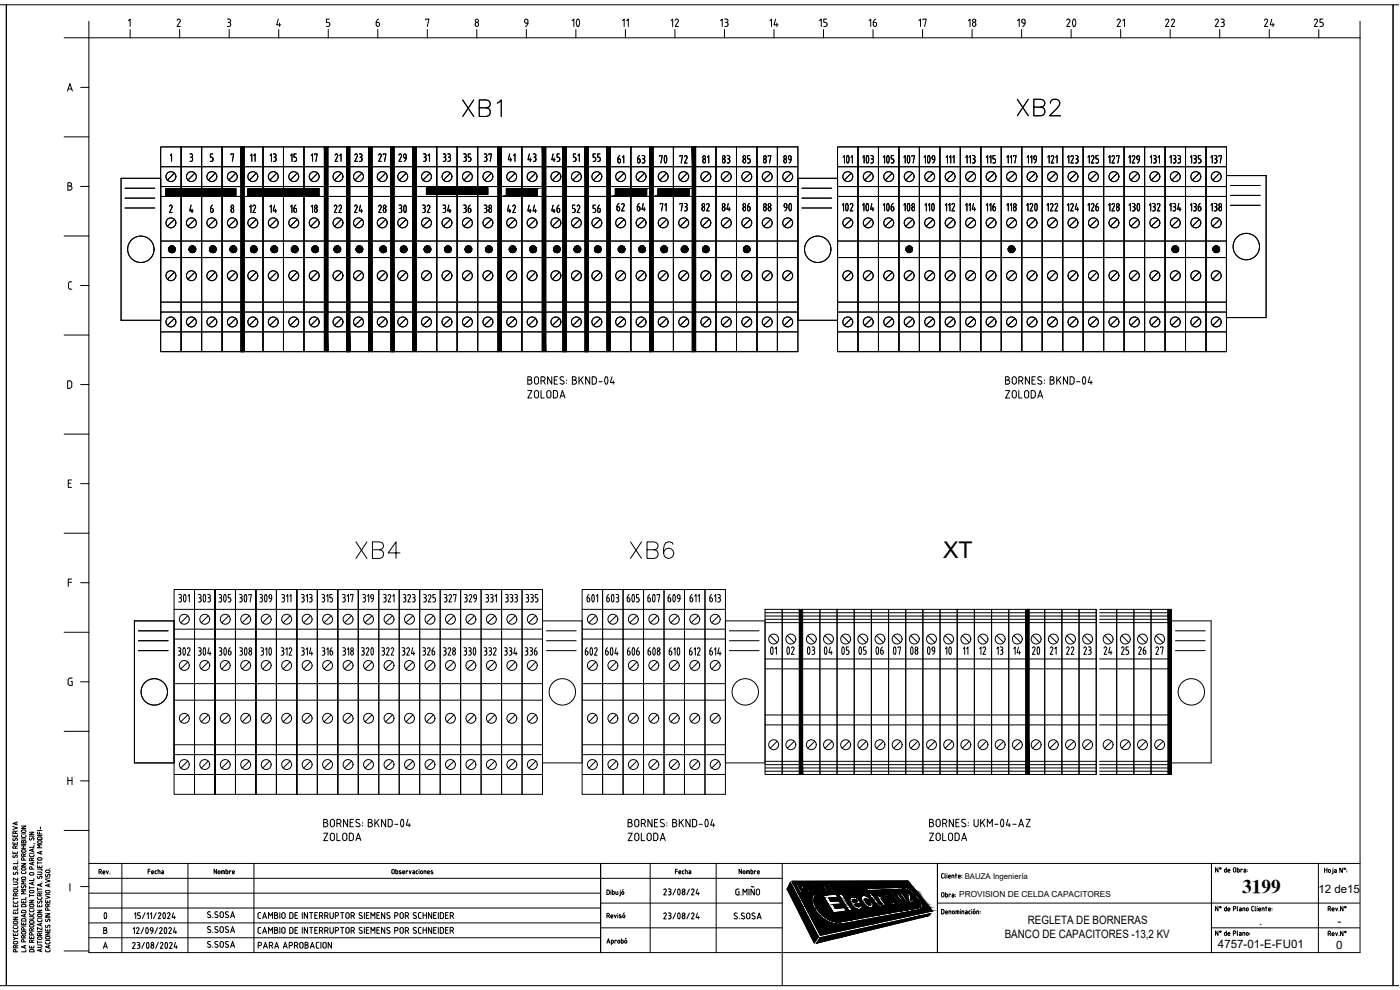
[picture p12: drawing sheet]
<svg xmlns="http://www.w3.org/2000/svg" width="420mm" height="297mm" viewBox="0 0 420 297" stroke-linecap="round" stroke-linejoin="round" font-family="sans-serif">
<defs><g id="words">
<g font-size="8.8">
<text x="304.1" y="36">XB2</text>
<text x="137.6" y="36.3">XB1</text>
<text x="105.5" y="168.6">XB4</text>
<text x="188" y="168.6">XB6</text>
</g>
<g font-size="7.9">
<text x="168.6" y="10.2">10</text>
<text x="317.5" y="10.2">20</text>
</g>
<g font-size="7.1">
<text x="195.1" y="50.8">70</text>
<text x="249.8" y="50.8">101</text>
<text x="255.8" y="50.8">103</text>
<text x="261.8" y="50.8">105</text>
<text x="268.1" y="50.8">107</text>
<text x="274.1" y="50.8">109</text>
<text x="117.1" y="65.6">30</text>
<text x="227.2" y="198.3">01</text>
<text x="231.8" y="198.3">02</text>
<text x="243.1" y="198.3">04</text>
<text x="248.4" y="198.3">05</text>
<text x="258.6" y="198.3">06</text>
<text x="263.9" y="198.3">07</text>
<text x="269.2" y="198.3">08</text>
<text x="274.1" y="198.3">09</text>
<text x="280.5" y="198.3">10</text>
<text x="306.9" y="198.3">20</text>
</g>
<text font-size="6.9" x="283" y="167.6">XT</text>
<g font-size="6.6">
<text x="232.5" y="64.9">90</text>
<text x="249.4" y="64.9">102</text>
<text x="255.8" y="64.9">104</text>
<text x="261.8" y="64.9">106</text>
<text x="268.1" y="64.9">108</text>
<text x="275.5" y="64.9">110</text>
<text x="306.2" y="64.9">120</text>
<text x="336.9" y="64.9">130</text>
<text x="50.8" y="182.4">301</text>
<text x="56.8" y="182.4">303</text>
<text x="62.8" y="182.4">305</text>
<text x="69.1" y="182.4">307</text>
<text x="75.1" y="182.4">309</text>
<text x="173.2" y="182.4">601</text>
<text x="179.2" y="182.4">603</text>
<text x="185.6" y="182.4">605</text>
<text x="197.6" y="182.4">609</text>
<text x="50.8" y="198.3">302</text>
<text x="56.8" y="198.3">304</text>
<text x="69.1" y="198.3">308</text>
<text x="76.6" y="198.3">310</text>
<text x="107.2" y="198.3">320</text>
<text x="137.9" y="198.3">330</text>
<text x="172.9" y="198.3">602</text>
<text x="178.9" y="198.3">604</text>
<text x="185.6" y="198.3">606</text>
<text x="191.6" y="198.3">608</text>
<text x="199" y="198.3">610</text>
<text x="27.5" y="277.6">0</text>
</g>
<text font-size="5.8" x="372.8" y="268">3199</text>
<g font-size="5.7">
<text x="105.1" y="49.7">23</text>
<text x="112.2" y="49.7">27</text>
<text x="131.6" y="49.7">33</text>
<text x="143.9" y="49.7">37</text>
<text x="157.3" y="49.7">43</text>
<text x="164.4" y="49.7">45</text>
<text x="95.2" y="197.9">316</text>
<text x="125.6" y="197.9">326</text>
<text x="156.3" y="197.9">336</text>
</g>
<g font-size="5.3">
<text x="154.9" y="9.2">9</text>
<text x="200" y="9.2">12</text>
<text x="214.8" y="9.2">13</text>
<text x="229.7" y="9.2">14</text>
<text x="249.1" y="9.2" transform="rotate(-90 249.1 9.2)">15</text>
<text x="259.6" y="9.2">16</text>
<text x="274.5" y="9.2">17</text>
<text x="289.3" y="9.2">18</text>
<text x="304.1" y="9.2">19</text>
<text x="334.1" y="9.2">21</text>
<text x="348.5" y="9.2">22</text>
<text x="363.4" y="9.2">23</text>
<text x="378.2" y="9.2">24</text>
<text x="393" y="9.2">25</text>
<text x="84" y="49.7" transform="rotate(-90 84 49.7)">13</text>
<text x="103.4" y="49.7" transform="rotate(-90 103.4 49.7)">21</text>
<text x="118.5" y="49.7">29</text>
<text x="142.2" y="49.7" transform="rotate(-90 142.2 49.7)">35</text>
<text x="155.6" y="49.7" transform="rotate(-90 155.6 49.7)">41</text>
<text x="181" y="49.7" transform="rotate(-90 181 49.7)">55</text>
<text x="183.8" y="50.1">61</text>
<text x="189.8" y="50.1">63</text>
<text x="202.8" y="50.1">72</text>
<text x="215.5" y="50.1">83</text>
<text x="221.5" y="50.1">85</text>
<text x="227.9" y="50.1">87</text>
<text x="233.9" y="50.1">89</text>
<text x="61.7" y="64.9">6</text>
<text x="79.7" y="64.9">14</text>
<text x="86.1" y="64.9">16</text>
<text x="92.1" y="64.9">18</text>
<text x="99.1" y="64.9">22</text>
<text x="105.1" y="64.9">24</text>
<text x="112.2" y="64.9">28</text>
<text x="125.6" y="64.9">32</text>
<text x="131.6" y="64.9">34</text>
<text x="137.9" y="64.9">36</text>
<text x="143.9" y="64.9">38</text>
<text x="151" y="64.9">42</text>
<text x="157.3" y="64.9">44</text>
<text x="164.4" y="64.9">46</text>
<text x="170.4" y="64.9">52</text>
<text x="176.7" y="64.9">56</text>
<text x="183.8" y="64.6">62</text>
<text x="189.8" y="64.6">64</text>
<text x="202.8" y="64.6">73</text>
<text x="209.2" y="64.6">82</text>
<text x="215.5" y="64.6">84</text>
<text x="221.5" y="64.6">86</text>
<text x="227.9" y="64.6">88</text>
<text x="294.9" y="64.6">116</text>
<text x="325.3" y="64.6">126</text>
<text x="356" y="64.6">136</text>
<text x="119.6" y="181.7">323</text>
<text x="131.9" y="181.7">327</text>
<text x="137.9" y="181.7">329</text>
<text x="150.3" y="181.7">333</text>
<text x="307.3" y="197.6" transform="rotate(-90 307.3 197.6)">14</text>
<text x="323.1" y="197.6" transform="rotate(-90 323.1 197.6)">22</text>
<text x="323.8" y="197.6">23</text>
<text x="329.8" y="197.6">24</text>
<text x="335.1" y="197.6">25</text>
<text x="340.4" y="197.6">26</text>
<text x="345.7" y="197.6">27</text>
<text x="96" y="253.3">ZOLODA</text>
<text x="277.6" y="253.3">ZOLODA</text>
</g>
<g font-size="4.9">
<text x="189.4" y="9.2" transform="rotate(-90 189.4 9.2)">11</text>
<text x="90" y="49.7" transform="rotate(-90 90 49.7)">15</text>
<text x="96" y="49.7" transform="rotate(-90 96 49.7)">17</text>
<text x="129.8" y="49.7" transform="rotate(-90 129.8 49.7)">31</text>
<text x="174.6" y="49.7" transform="rotate(-90 174.6 49.7)">51</text>
<text x="213.4" y="50.1" transform="rotate(-90 213.4 50.1)">81</text>
<text x="77.6" y="64.9" transform="rotate(-90 77.6 64.9)">12</text>
<text x="200.7" y="64.6" transform="rotate(-90 200.7 64.6)">71</text>
<text x="296.7" y="197.6" transform="rotate(-90 296.7 197.6)">12</text>
<text x="302" y="197.6" transform="rotate(-90 302 197.6)">13</text>
<text x="317.9" y="197.6" transform="rotate(-90 317.9 197.6)">21</text>
</g>
<g font-size="4.4">
<text x="77.6" y="49.7" transform="rotate(-90 77.6 49.7)">11</text>
<text x="291.4" y="197.6" transform="rotate(-90 291.4 197.6)">11</text>
</g>
<g font-size="3.5">
<text x="395.7" y="268">12 de15</text>
<text x="301.6" y="281.6">BANCO DE CAPACITORES -13,2 KV</text>
<text x="308.5" y="277.1">REGLETA DE BORNERAS</text>
<text x="377.9" y="277.4">.</text>
<text x="401.4" y="277.4">-</text>
<text x="365.5" y="284.4">4757-01-E-FU01</text>
<text x="401" y="284.6">0</text>
</g>
<text font-size="2.5" x="287.9" y="269.2">PROVISION DE CELDA CAPACITORES</text>
<text font-size="2.4" x="289.5" y="263.7">BAUZA Ingeniería</text>
</g></defs>
<!-- layer: 0 -->
<g fill="none" stroke="#000" stroke-width=".3">
<path d="M0 1.4h1.9v294.3h-1.9M1.9 1.4h416.2v294.3h-416.2zM26.7 11.3h381.5v274.5h-381.5zM419.8 1.4h-1.7v294.3h1.7M36.3 53.5h11.9v42.6h-11.9zM37.5 59.4h8.9M37.5 56.5h8.9M239.5 53.5h11.9v42.6h-11.9zM240.7 59.4h8.9M240.7 56.5h8.9M368.1 52.7h11.9v42.6h-11.9zM369.3 58.6h8.9"/>
<path d="M369.3 55.7h8.9M37.5 62.4h8.9M240.7 62.4h8.9M369.3 61.6h8.9M40.3 186.3h11.9v42.6h-11.9zM41.5 192.2h9M41.5 189.3h9M41.5 195.2h9M162.8 186.3h11.9v42.6h-11.9zM164 192.2h8.9M164 189.3h8.9M164 195.2h8.9"/>
<path d="M217.7 186.3h11.9v42.6h-11.9zM218.9 192.2h8.9M218.9 189.3h8.9M218.9 195.2h8.9M351.6 186.3h11.9v42.6h-11.9zM352.8 192.2h8.9M352.8 189.3h8.9M352.8 195.2h8.9M26.7 259.1h381.5M36.6 259.1v26.7M56.4 259.1v26.7M76.2 259.1v26.7"/>
<path d="M195.1 259.1v26.7M214.9 259.1v26.7M234.8 259.1v36.6M281.3 259.1v26.7M395.7 259.1v26.7M26.7 263.5h208.1M26.7 276.9h153.6M26.7 272.4h153.6M26.7 268h153.6M180.3 271h54.5M180.3 278.4h54.5M237.2 264.7l8.4 16.4-1.2 1.8-8.2-16.1z"/>
<path d="M237.7 264.5l34.8-.2 7.3 9-33.6 7.3zM238.8 265.3h1.4a.91 .91 0 0 1 .8 1.4l-.8 .1 .5 1h-.6zM239.6 265.7h.5a.45 .45 0 0 1 .3 .7h-.4zM241.9 265.6l.8 .1 .2 .5-.5 .2zM242.7 267.8h.5l-.6-1.1h.6l.7 1h.6l-1.1-1.2v-.6l-.4-.5-1.8-.1 1.5 2.5M244.2 265.2a1.89 1.89 0 0 1 1.9 2.4 1.89 1.89 0 0 1-1.9-2.4zM244.6 265.6a1.48 1.48 0 0 1 1.1 1.7l-.8-.7zM245.9 265.2h.6l.9 .8-.2-.8h.6l.1 1.2 .6 1.1h-.5l-.5-.9zM246.9 268.6l4-.3 .6 1-2.7 .2 .6 .9 2.3-.1 .7 .9-2.4 .2 .7 1.2 2.6-.3 .8 1-4 .6zM248.2 265.1h1.4l.3 .4-.9 .1 .4 .5h.7l.2 .3-.7 .1 .4 .5h.8l.2 .5h-1.3zM250.8 265.1l.6 .1 .6 .6h-.3l-.5-.3a1.54 1.54 0 0 0 1.1 1.5l-.1-.4a.47 .47 0 0 1 .5 .3 .47 .47 0 0 1-.3 .5 2.12 2.12 0 0 1-1.6-2.3zM251.3 276.6h.1"/>
<path d="M251.6 268.3l1.1-.1 3.1 4.9-1.1 .2zM252.6 265.1a1.05 1.05 0 0 1 1.3 .6l-.3 .1-.5-.4a1.54 1.54 0 0 0 1.1 1.5l-.1-.4a.47 .47 0 0 1 .5 .4 .47 .47 0 0 1-.3 .5 2.28 2.28 0 0 1-1.7-2.3zM254 265.1h.5l1.4 2.1h-.5zM255.3 269.3a2.6 2.6 0 0 1 3.3 1.7l-2.1 .3 .5 .5a.51 .51 0 0 0 .6 .3 .51 .51 0 0 0 .4-.5l.8-.1a1.19 1.19 0 0 1-.7 1.4 1.19 1.19 0 0 1-1.4-.3l-.9-.8a2 2 0 0 1-.5-2.5zM255.6 265a1.72 1.72 0 0 1 1.7 2.2 1.74 1.74 0 0 1-1.7-2.2zM255.9 265.3a1.46 1.46 0 0 1 1 1.6l-.8-.8zM256.1 270l.5-.1 .7 .6-1.2 .2zM257.1 265.1l.4-.1 1.2 1.1-.7-1 .4-.1 1.3 2h-.4l-1.2-1.1 .8 1.2h-.4zM258.7 268.9a2.24 2.24 0 0 1 2.8 1.1l-1 .1a.51 .51 0 0 0-.4-.4 .51 .51 0 0 0-.5 .2l.7 1.3a.48 .48 0 0 0 .4 .4 .48 .48 0 0 0 .5-.3l-.2-.6 .9-.1a1.07 1.07 0 0 1 0 1.5 1.07 1.07 0 0 1-1.5 0 2.58 2.58 0 0 1-1.7-3.2zM262.9 268.7l.8-.1 .3 .3 .2-.4h.3l.6 .9-.3 .1-.1 .4 1.2 1.8-.8 .1zM263.1 271.4l.5 .5h.8M263.1 271.5l-1.5-2.1-.4 .1-.4-.6 .4-.1-.6-.8 .8-.1 .7 .8h.4l.4 .6h-.4l1.2 1.7 .6 .2 .5 .7-.6 .1"/>
<path d="M265.7 268.4a2.62 2.62 0 0 1 3 2.5 .93 .93 0 0 1-.8 .7 .93 .93 0 0 1-.9-.5l-1.2-1.2a1.28 1.28 0 0 1-.1-1.5zM266.2 269.4l-.2-.1a.4 .4 0 0 1 .3-.5 .4 .4 0 0 1 .4 .2l.9 .4 .3 .6a.47 .47 0 0 1 .1 .7 .47 .47 0 0 1-.7 0l-.8-.5-.3-.8M266.9 267.3h.7l2.8 3.8-.6 .1zM268.3 271.6l.8-.1 .3 .4h-.7l1 .4 .5 .6-.1 .4-.7-.1-.4-.5 .3-.1 .3 .3 .1-.1-.9-.4zM268.8 268.2l.7-.1 1.4 2 .6 .2v-.3l-1.4-1.9h.7l2 2.7-.6 .1-.3-.4v.3a.88 .88 0 0 1-1.5-.4zM268.8 271.4h.1M270.3 272.9l.5 .3h-.3zM271.1 268l1.7-.1 .4 .6 .1 1.5 .9-.1 .5 .6-1.6 .3-.5-.8-.1-1.4h-1zM271.1 271.5h-.5l.4 .6 .3-.2-.2-.4M271.9 272.1l.6 .8-.4 .1-.6-.7M271.9 271h.4l1.1 1.4 .5-.1 .2 .3-.8 .1zM271.9 272.1l-.3-.1v-.3a.91 .91 0 0 0-1.3-.4l1.2 1.8 .3-.1-.5-.7h.2"/>
<path d="M272.4 272.6l.5 .2-.3 .1zM274 272.3l.3-.1 .2 .3-.3 .1zM276.1 272.2a3.5 3.5 0 0 0-1.5-3.3l-1.1-1.1-1.8-1-11.5 .4-.3-.5 11.6-.5a7.8 7.8 0 0 1 5.3 5.6l-.2 .7-.7 .5-23 4.1a8.5 8.5 0 0 1-9.3-6.9l.1-.7 .5-1.2 .6 .2a4.5 4.5 0 0 0 1.4 5.6 7.9 7.9 0 0 0 5.1 2.5M276.1 272.2l-24.8 4.4M281.3 271h126.8M363.5 278.4h44.6M26.7 281.4h153.6M180.3 285.8v-26.7v26.7M246.2 281.3l33.1-7.2-.8 .7-33.4 8.2zM363.6 285.8v-26.7v26.7"/>
<circle cx="42.3" cy="74.8" r="4"/>
<circle cx="245.4" cy="74.8" r="4"/>
<circle cx="374" cy="74" r="4"/>
<circle cx="46.3" cy="207.6" r="4"/>
<circle cx="168.8" cy="207.6" r="4"/>
<circle cx="223.7" cy="207.6" r="4"/>
<circle cx="357.5" cy="207.6" r="4"/>
</g>
<!-- layer: AUXILIAR -->
<g fill="none" stroke="#000" stroke-width=".3">
<path d="M48.2 44.1h6.2v61.4h-6.2zM48.2 56h49.2M48.2 50h24.6M48.2 58.9h12.3M52.3 52l-2.1 2M54.4 44.1h6.1v61.4h-6.1zM58.5 52l-2.1 2M60.5 44.1h6.2v61.4h-6.2zM64.6 52l-2.1 2M66.7 44.1h6.1v61.4h-6.1zM66.7 58.9h12.2M70.8 52l-2.1 2"/>
<path d="M72.8 44.1h6.1v61.4h-6.1zM76.9 52l-2.1 2M78.9 44.1h6.2v61.4h-6.2zM83.1 52l-2.1 2M85.1 44.1h6.1v61.4h-6.1zM89.2 52l-2.1 2M91.2 44.1h6.2v61.4h-6.2zM95.3 52l-2.1 2M98.4 44.1h6.1v61.4h-6.1zM98.4 56h12.2M102.5 52l-2.1 2M104.5 44.1h6.1v61.4h-6.1z"/>
<path d="M108.6 52l-2.1 2M111.6 44.1h6.2v61.4h-6.2zM111.6 56h12.3M115.8 52l-2.1 2M117.8 44.1h6.1v61.4h-6.1zM121.9 52l-2.1 2M124.9 44.1h6.2v61.4h-6.2zM124.9 56h24.6M129 52l-2.1 2M131.1 44.1h6.1v61.4h-6.1zM135.2 52l-2.1 2M137.2 44.1h6.2v61.4h-6.2z"/>
<path d="M141.3 52l-2.1 2M143.4 44.1h6.1v61.4h-6.1zM147.5 52l-2.1 2M150.5 44.1h6.1v61.4h-6.1zM150.5 56h12.3M154.6 52l-2.1 2M156.6 44.1h6.2v61.4h-6.2zM160.8 52l-2.2 2M163.8 44.1h6.1v61.4h-6.1zM163.8 56h18.4M167.9 52l-2.1 2M169.9 44.1h6.1v61.4h-6.1z"/>
<path d="M174 52l-2.1 2M176 44.1h6.2v61.4h-6.2zM180.2 52l-2.1 2M183.2 44.1h6.1v61.4h-6.1zM183.2 56h12.3M187.3 52l-2.1 2M189.3 44.1h6.2v61.4h-6.2zM193.4 52l-2.1 2M196 44.1h6.1v61.4h-6.1zM196 56h12.2M200.1 52l-2.1 2M202.1 44.1h6.1v61.4h-6.1z"/>
<path d="M206.2 52l-2.1 2M208.7 44.1h6.2v61.4h-6.2zM208.7 56h30.8M212.9 52l-2.1 2M214.9 44.1h6.1v61.4h-6.1zM219 52l-2.1 2M221 44.1h6.2v61.4h-6.2zM225.2 52l-2.1 2M227.2 44.1h6.1v61.4h-6.1zM231.3 52l-2.1 2M233.3 44.1h6.2v61.4h-6.2zM237.4 52l-2.1 2"/>
<path d="M251.4 44.1h6.1v61.4h-6.1zM251.4 56h116.7M255.5 52l-2.1 2M257.5 44.1h6.1v61.4h-6.1zM261.6 52l-2.1 2M263.6 44.1h6.2v61.4h-6.2zM267.8 52l-2.1 2M269.8 44.1h6.1v61.4h-6.1zM273.9 52l-2.1 2M275.9 44.1h6.2v61.4h-6.2zM280.1 52l-2.1 2M282.1 44.1h6.1v61.4h-6.1z"/>
<path d="M282.1 50h86M282.1 58.9h12.3M286.2 52l-2.1 2M288.2 44.1h6.2v61.4h-6.2zM292.3 52l-2.1 2M294.4 44.1h6.1v61.4h-6.1zM298.5 52l-2.1 2M300.5 44.1h6.1v61.4h-6.1zM300.5 58.9h6.1M304.6 52l-2.1 2M306.6 44.1h6.2v61.4h-6.2zM310.8 52l-2.1 2"/>
<path d="M312.8 44.1h12.3v61.4h-12.3zM312.8 58.9h12.3M316.9 52l-2.1 2M318.9 44.1v61.4v-61.4M323.1 52l-2.1 2M325.1 44.1h6.1v61.4h-6.1zM329.2 52l-2.1 2M331.2 44.1h6.2v61.4h-6.2zM331.2 58.9h6.2M335.3 52l-2.1 2M337.4 44.1h6.1v61.4h-6.1zM341.5 52l-2.1 2"/>
<path d="M343.5 44.1h6.2v61.4h-6.2zM343.5 58.9h12.3M347.6 52l-2.1 2M349.7 44.1h6.1v61.4h-6.1zM353.8 52l-2.1 2M355.8 44.1h6.1v61.4h-6.1zM359.9 52l-2.1 2M361.9 44.1h6.2v61.4h-6.2zM361.9 58.9h6.2M366.1 52l-2.1 2M48.2 77.3h49.2M48.2 72.3h49.2"/>
<path d="M52.3 65.8l-2.1 2.1M58.5 65.8l-2.1 2.1M64.6 65.8l-2.1 2.1M70.8 65.8l-2.1 2.1M76.9 65.8l-2.1 2.1M83.1 65.8l-2.1 2.1M89.2 65.8l-2.1 2.1M95.3 65.8l-2.1 2.1M98.4 77.3h12.2M98.4 72.3h12.2M102.5 65.8l-2.1 2.1M108.6 65.8l-2.1 2.1"/>
<path d="M111.6 77.3h12.3M111.6 72.3h12.3M115.8 65.8l-2.1 2.1M124.9 77.3h24.6M124.9 72.3h24.6M129 65.8l-2.1 2.1M135.2 65.8l-2.1 2.1M141.3 65.8l-2.1 2.1M147.5 65.8l-2.1 2.1M150.5 77.3h12.3M150.5 72.3h12.3M154.6 65.8l-2.1 2.1"/>
<path d="M160.8 65.8l-2.2 2.1M163.8 77.3h18.4M163.8 72.3h18.4M167.9 65.8l-2.1 2.1M174 65.8l-2.1 2.1M180.2 65.8l-2.1 2.1M183.2 77.3h12.3M183.2 72.3h12.3M187.3 65.8l-2.1 2.1M193.4 65.8l-2.1 2.1M196 77.3h12.2M196 72.3h12.2"/>
<path d="M200.1 65.8l-2.1 2.1M206.2 65.8l-2.1 2.1M208.7 77.3h30.8M208.7 72.3h30.8M212.9 65.8l-2.1 2.1M219 65.8l-2.1 2.1M225.2 65.8l-2.1 2.1M231.3 65.8l-2.1 2.1M237.4 65.8l-2.1 2.1M251.4 77.3h116.7M251.4 72.3h116.7M255.5 65.8l-2.1 2.1"/>
<path d="M261.6 65.8l-2.1 2.1M267.8 65.8l-2.1 2.1M273.9 65.8l-2.1 2.1M280.1 65.8l-2.1 2.1M286.2 65.8l-2.1 2.1M292.3 65.8l-2.1 2.1M298.5 65.8l-2.1 2.1M304.6 65.8l-2.1 2.1M310.8 65.8l-2.1 2.1M316.9 65.8l-2.1 2.1M323.1 65.8l-2.1 2.1M329.2 65.8l-2.1 2.1"/>
<path d="M335.3 65.8l-2.1 2.1M341.5 65.8l-2.1 2.1M347.6 65.8l-2.1 2.1M353.8 65.8l-2.1 2.1M359.9 65.8l-2.1 2.1M366.1 65.8l-2.1 2.1M48.2 99.6h49.2M48.2 93.6h49.2M48.2 90.7h49.2M52.3 95.5l-2.1 2.1M52.3 81.7l-2.1 2.1M58.5 95.5l-2.1 2.1"/>
<path d="M58.5 81.7l-2.1 2.1M64.6 95.5l-2.1 2.1M64.6 81.7l-2.1 2.1M70.8 95.5l-2.1 2.1M70.8 81.7l-2.1 2.1M76.9 95.5l-2.1 2.1M76.9 81.7l-2.1 2.1M83.1 95.5l-2.1 2.1M83.1 81.7l-2.1 2.1M89.2 95.5l-2.1 2.1M89.2 81.7l-2.1 2.1M95.3 95.5l-2.1 2.1"/>
<path d="M95.3 81.7l-2.1 2.1M98.4 99.6h12.2M98.4 93.6h12.2M98.4 90.7h12.2M102.5 95.5l-2.1 2.1M102.5 81.7l-2.1 2.1M108.6 95.5l-2.1 2.1M108.6 81.7l-2.1 2.1M111.6 99.6h12.3M111.6 93.6h12.3M111.6 90.7h12.3M115.8 95.5l-2.1 2.1"/>
<path d="M115.8 81.7l-2.1 2.1M121.9 95.5l-2.1 2.1M121.9 81.7l-2.1 2.1M124.9 99.6h24.6M124.9 93.6h24.6M124.9 90.7h24.6M129 95.5l-2.1 2.1M129 81.7l-2.1 2.1M135.2 95.5l-2.1 2.1M135.2 81.7l-2.1 2.1M141.3 95.5l-2.1 2.1M141.3 81.7l-2.1 2.1"/>
<path d="M147.5 95.5l-2.1 2.1M147.5 81.7l-2.1 2.1M150.5 99.6h12.3M150.5 93.6h12.3M150.5 90.7h12.3M154.6 95.5l-2.1 2.1M154.6 81.7l-2.1 2.1M160.8 95.5l-2.2 2.1M160.8 81.7l-2.2 2.1M163.8 99.6h18.4M163.8 93.6h18.4M163.8 90.7h18.4"/>
<path d="M167.9 95.5l-2.1 2.1M167.9 81.7l-2.1 2.1M174 95.5l-2.1 2.1M174 81.7l-2.1 2.1M180.2 95.5l-2.1 2.1M180.2 81.7l-2.1 2.1M183.2 99.6h12.3M183.2 93.6h12.3M183.2 90.7h12.3M187.3 95.5l-2.1 2.1M187.3 81.7l-2.1 2.1M193.4 95.5l-2.1 2.1"/>
<path d="M193.4 81.7l-2.1 2.1M196 99.6h12.2M196 93.6h12.2M196 90.7h12.2M200.1 95.5l-2.1 2.1M200.1 81.7l-2.1 2.1M206.2 95.5l-2.1 2.1M206.2 81.7l-2.1 2.1M208.7 99.6h30.8M208.7 93.6h30.8M208.7 90.7h30.8M212.9 95.5l-2.1 2.1"/>
<path d="M212.9 81.7l-2.1 2.1M219 95.5l-2.1 2.1M219 81.7l-2.1 2.1M225.2 95.5l-2.1 2.1M225.2 81.7l-2.1 2.1M231.3 95.5l-2.1 2.1M231.3 81.7l-2.1 2.1M237.4 95.5l-2.1 2.1M237.4 81.7l-2.1 2.1M251.4 99.6h116.7M251.4 93.6h116.7M251.4 90.7h116.7"/>
<path d="M255.5 95.5l-2.1 2.1M255.5 81.7l-2.1 2.1M261.6 95.5l-2.1 2.1M261.6 81.7l-2.1 2.1M267.8 95.5l-2.1 2.1M267.8 81.7l-2.1 2.1M273.9 95.5l-2.1 2.1M273.9 81.7l-2.1 2.1M280.1 95.5l-2.1 2.1M280.1 81.7l-2.1 2.1M286.2 95.5l-2.1 2.1M286.2 81.7l-2.1 2.1"/>
<path d="M292.3 95.5l-2.1 2.1M292.3 81.7l-2.1 2.1M298.5 95.5l-2.1 2.1M298.5 81.7l-2.1 2.1M304.6 95.5l-2.1 2.1M304.6 81.7l-2.1 2.1M310.8 95.5l-2.1 2.1M310.8 81.7l-2.1 2.1M316.9 95.5l-2.1 2.1M316.9 81.7l-2.1 2.1M323.1 95.5l-2.1 2.1M323.1 81.7l-2.1 2.1"/>
<path d="M329.2 95.5l-2.1 2.1M329.2 81.7l-2.1 2.1M335.3 95.5l-2.1 2.1M335.3 81.7l-2.1 2.1M341.5 95.5l-2.1 2.1M341.5 81.7l-2.1 2.1M347.6 95.5l-2.1 2.1M347.6 81.7l-2.1 2.1M353.8 95.5l-2.1 2.1M353.8 81.7l-2.1 2.1M359.9 95.5l-2.1 2.1M359.9 81.7l-2.1 2.1"/>
<path d="M366.1 95.5l-2.1 2.1M366.1 81.7l-2.1 2.1M58.4 176.9h-6.2v61.4h61.5v-61.4h-30.7M58.4 176.9v61.4v-61.4M64.5 176.9v61.4v-61.4M70.7 176.9v61.4v-61.4M76.8 176.9v61.4v-61.4M83 176.9v61.4v-61.4M89.1 176.9v61.4v-61.4M95.2 176.9v61.4v-61.4M101.4 176.9v61.4v-61.4M107.5 176.9v61.4v-61.4"/>
<path d="M113.7 176.9h6.1v61.4h-6.1zM119.8 176.9h6.2v61.4h-6.2zM126 176.9h6.1v61.4h-6.1zM132.1 176.9h6.1v61.4h-6.1zM138.2 176.9h6.2v61.4h-6.2zM144.4 176.9h6.1v61.4h-6.1zM150.5 176.9h6.2v61.4h-6.2zM156.7 176.9h6.1v61.4h-6.1zM174.7 176.9h6.1v61.4h-6.1zM180.8 176.9h6.2v61.4h-6.2zM187 176.9h6.1v61.4h-6.1zM193.1 176.9h6.2v61.4h-6.2z"/>
<path d="M199.3 176.9h6.1v61.4h-6.1zM205.4 176.9h6.2v61.4h-6.2zM211.6 176.9h6.1v61.4h-6.1zM52.2 188.8h110.6M56.4 184.7l-2.1 2.2M56.4 198.6l-2.1 2.1M62.5 184.7l-2.1 2.2M62.5 198.6l-2.1 2.1M64.5 191.7h6.2M68.6 184.7l-2.1 2.2M68.6 198.6l-2.1 2.1M74.8 184.7l-2.1 2.2"/>
<path d="M74.8 198.6l-2.1 2.1M80.9 184.7l-2.1 2.2M80.9 198.6l-2.1 2.1M83 182.8h36.8M83 191.7h12.2M87.1 184.7l-2.1 2.2M87.1 198.6l-2.1 2.1M93.2 184.7l-2.1 2.2M93.2 198.6l-2.1 2.1M99.4 184.7l-2.1 2.2M99.4 198.6l-2.1 2.1M101.4 191.7h6.1"/>
<path d="M105.5 184.7l-2.1 2.2M105.5 198.6l-2.1 2.1M111.7 184.7l-2.2 2.2M111.7 198.6l-2.2 2.1M113.7 191.7h12.3M117.8 184.7l-2.1 2.2M117.8 198.6l-2.1 2.1M123.9 184.7l-2.1 2.2M123.9 198.6l-2.1 2.1M126 182.8h6.1M130.1 184.7l-2.1 2.2M130.1 198.6l-2.1 2.1"/>
<path d="M132.1 191.7h6.1M136.2 184.7l-2.1 2.2M136.2 198.6l-2.1 2.1M142.4 184.7l-2.1 2.2M142.4 198.6l-2.1 2.1M144.4 182.8h6.1M144.4 191.7h12.3M148.5 184.7l-2.1 2.2M148.5 198.6l-2.1 2.1M154.7 184.7l-2.2 2.2M154.7 198.6l-2.2 2.1M156.7 182.8h6.1"/>
<path d="M160.8 184.7l-2.1 2.2M160.8 198.6l-2.1 2.1M174.7 188.8h43M178.8 184.7l-2.1 2.2M178.8 198.6l-2.1 2.1M185 184.7l-2.1 2.2M185 198.6l-2.1 2.1M191.1 184.7l-2.1 2.2M191.1 198.6l-2.1 2.1M193.1 182.8h6.2M197.3 184.7l-2.1 2.2M197.3 198.6l-2.1 2.1"/>
<path d="M203.4 184.7l-2.1 2.2M203.4 198.6l-2.1 2.1M205.4 182.8h12.3M205.4 191.7h12.3M209.5 184.7l-2.1 2.2M209.5 198.6l-2.1 2.1M215.7 184.7l-2.1 2.2M215.7 198.6l-2.1 2.1M52.2 210.1h110.6M52.2 205.1h110.6M56.4 214.5l-2.1 2.1M62.5 214.5l-2.1 2.1"/>
<path d="M68.6 214.5l-2.1 2.1M74.8 214.5l-2.1 2.1M80.9 214.5l-2.1 2.1M87.1 214.5l-2.1 2.1M93.2 214.5l-2.1 2.1M99.4 214.5l-2.1 2.1M105.5 214.5l-2.1 2.1M111.7 214.5l-2.2 2.1M117.8 214.5l-2.1 2.1M123.9 214.5l-2.1 2.1M130.1 214.5l-2.1 2.1M136.2 214.5l-2.1 2.1"/>
<path d="M142.4 214.5l-2.1 2.1M148.5 214.5l-2.1 2.1M154.7 214.5l-2.2 2.1M160.8 214.5l-2.1 2.1M174.7 210.1h43M174.7 205.1h43M178.8 214.5l-2.1 2.1M185 214.5l-2.1 2.1M191.1 214.5l-2.1 2.1M197.3 214.5l-2.1 2.1M203.4 214.5l-2.1 2.1M209.5 214.5l-2.1 2.1"/>
<path d="M215.7 214.5l-2.1 2.1M52.2 232.4h110.6M52.2 226.4h110.6M52.2 223.5h110.6M56.4 228.4l-2.1 2M62.5 228.4l-2.1 2M68.6 228.4l-2.1 2M74.8 228.4l-2.1 2M80.9 228.4l-2.1 2M87.1 228.4l-2.1 2M93.2 228.4l-2.1 2M99.4 228.4l-2.1 2"/>
<path d="M105.5 228.4l-2.1 2M111.7 228.4l-2.2 2M117.8 228.4l-2.1 2M123.9 228.4l-2.1 2M130.1 228.4l-2.1 2M136.2 228.4l-2.1 2M142.4 228.4l-2.1 2M148.5 228.4l-2.1 2M154.7 228.4l-2.2 2M160.8 228.4l-2.1 2M174.7 232.4h43M174.7 226.4h43"/>
<path d="M174.7 223.5h43M178.8 228.4l-2.1 2M185 228.4l-2.1 2M191.1 228.4l-2.1 2M197.3 228.4l-2.1 2M203.4 228.4l-2.1 2M209.5 228.4l-2.1 2M215.7 228.4l-2.1 2"/>
<circle cx="51.3" cy="53" r="1.49"/>
<circle cx="57.4" cy="53" r="1.49"/>
<circle cx="63.6" cy="53" r="1.49"/>
<circle cx="69.7" cy="53" r="1.49"/>
<circle cx="75.9" cy="53" r="1.49"/>
<circle cx="82" cy="53" r="1.49"/>
<circle cx="88.2" cy="53" r="1.49"/>
<circle cx="94.3" cy="53" r="1.49"/>
<circle cx="101.4" cy="53" r="1.49"/>
<circle cx="107.6" cy="53" r="1.49"/>
<circle cx="114.7" cy="53" r="1.49"/>
<circle cx="120.9" cy="53" r="1.49"/>
<circle cx="128" cy="53" r="1.49"/>
<circle cx="134.1" cy="53" r="1.49"/>
<circle cx="140.3" cy="53" r="1.49"/>
<circle cx="146.4" cy="53" r="1.49"/>
<circle cx="153.6" cy="53" r="1.49"/>
<circle cx="159.7" cy="53" r="1.49"/>
<circle cx="166.8" cy="53" r="1.49"/>
<circle cx="173" cy="53" r="1.49"/>
<circle cx="179.1" cy="53" r="1.49"/>
<circle cx="186.3" cy="53" r="1.49"/>
<circle cx="192.4" cy="53" r="1.49"/>
<circle cx="199" cy="53" r="1.49"/>
<circle cx="205.2" cy="53" r="1.49"/>
<circle cx="211.8" cy="53" r="1.49"/>
<circle cx="218" cy="53" r="1.49"/>
<circle cx="224.1" cy="53" r="1.49"/>
<circle cx="230.3" cy="53" r="1.49"/>
<circle cx="236.4" cy="53" r="1.49"/>
<circle cx="254.4" cy="53" r="1.49"/>
<circle cx="260.6" cy="53" r="1.49"/>
<circle cx="266.7" cy="53" r="1.49"/>
<circle cx="272.9" cy="53" r="1.49"/>
<circle cx="279" cy="53" r="1.49"/>
<circle cx="285.2" cy="53" r="1.49"/>
<circle cx="291.3" cy="53" r="1.49"/>
<circle cx="297.4" cy="53" r="1.49"/>
<circle cx="303.6" cy="53" r="1.49"/>
<circle cx="309.7" cy="53" r="1.49"/>
<circle cx="315.9" cy="53" r="1.49"/>
<circle cx="322" cy="53" r="1.49"/>
<circle cx="328.2" cy="53" r="1.49"/>
<circle cx="334.3" cy="53" r="1.49"/>
<circle cx="340.4" cy="53" r="1.49"/>
<circle cx="346.6" cy="53" r="1.49"/>
<circle cx="352.7" cy="53" r="1.49"/>
<circle cx="358.9" cy="53" r="1.49"/>
<circle cx="365" cy="53" r="1.49"/>
<circle cx="51.3" cy="66.9" r="1.49"/>
<circle cx="57.4" cy="66.9" r="1.49"/>
<circle cx="63.6" cy="66.9" r="1.49"/>
<circle cx="69.7" cy="66.9" r="1.49"/>
<circle cx="75.9" cy="66.9" r="1.49"/>
<circle cx="82" cy="66.9" r="1.49"/>
<circle cx="88.2" cy="66.9" r="1.49"/>
<circle cx="94.3" cy="66.9" r="1.49"/>
<circle cx="101.4" cy="66.9" r="1.49"/>
<circle cx="107.6" cy="66.9" r="1.49"/>
<circle cx="114.7" cy="66.9" r="1.49"/>
<circle cx="120.9" cy="66.9" r="1.49"/>
<circle cx="128" cy="66.9" r="1.49"/>
<circle cx="134.1" cy="66.9" r="1.49"/>
<circle cx="140.3" cy="66.9" r="1.49"/>
<circle cx="146.4" cy="66.9" r="1.49"/>
<circle cx="153.6" cy="66.9" r="1.49"/>
<circle cx="159.7" cy="66.9" r="1.49"/>
<circle cx="166.8" cy="66.9" r="1.49"/>
<circle cx="173" cy="66.9" r="1.49"/>
<circle cx="179.1" cy="66.9" r="1.49"/>
<circle cx="186.3" cy="66.9" r="1.49"/>
<circle cx="192.4" cy="66.9" r="1.49"/>
<circle cx="199" cy="66.9" r="1.49"/>
<circle cx="205.2" cy="66.9" r="1.49"/>
<circle cx="211.8" cy="66.9" r="1.49"/>
<circle cx="218" cy="66.9" r="1.49"/>
<circle cx="224.1" cy="66.9" r="1.49"/>
<circle cx="230.3" cy="66.9" r="1.49"/>
<circle cx="236.4" cy="66.9" r="1.49"/>
<circle cx="254.4" cy="66.9" r="1.49"/>
<circle cx="260.6" cy="66.9" r="1.49"/>
<circle cx="266.7" cy="66.9" r="1.49"/>
<circle cx="272.9" cy="66.9" r="1.49"/>
<circle cx="279" cy="66.9" r="1.49"/>
<circle cx="285.2" cy="66.9" r="1.49"/>
<circle cx="291.3" cy="66.9" r="1.49"/>
<circle cx="297.4" cy="66.9" r="1.49"/>
<circle cx="303.6" cy="66.9" r="1.49"/>
<circle cx="309.7" cy="66.9" r="1.49"/>
<circle cx="315.9" cy="66.9" r="1.49"/>
<circle cx="322" cy="66.9" r="1.49"/>
<circle cx="328.2" cy="66.9" r="1.49"/>
<circle cx="334.3" cy="66.9" r="1.49"/>
<circle cx="340.4" cy="66.9" r="1.49"/>
<circle cx="346.6" cy="66.9" r="1.49"/>
<circle cx="352.7" cy="66.9" r="1.49"/>
<circle cx="358.9" cy="66.9" r="1.49"/>
<circle cx="365" cy="66.9" r="1.49"/>
<circle cx="51.3" cy="96.6" r="1.49"/>
<circle cx="51.3" cy="82.7" r="1.49"/>
<circle cx="57.4" cy="96.6" r="1.49"/>
<circle cx="57.4" cy="82.7" r="1.49"/>
<circle cx="63.6" cy="96.6" r="1.49"/>
<circle cx="63.6" cy="82.7" r="1.49"/>
<circle cx="69.7" cy="96.6" r="1.49"/>
<circle cx="69.7" cy="82.7" r="1.49"/>
<circle cx="75.9" cy="96.6" r="1.49"/>
<circle cx="75.9" cy="82.7" r="1.49"/>
<circle cx="82" cy="96.6" r="1.49"/>
<circle cx="82" cy="82.7" r="1.49"/>
<circle cx="88.2" cy="82.7" r="1.49"/>
<circle cx="88.2" cy="96.6" r="1.49"/>
<circle cx="94.3" cy="96.6" r="1.49"/>
<circle cx="94.3" cy="82.7" r="1.49"/>
<circle cx="101.4" cy="96.6" r="1.49"/>
<circle cx="101.4" cy="82.7" r="1.49"/>
<circle cx="107.6" cy="96.6" r="1.49"/>
<circle cx="107.6" cy="82.7" r="1.49"/>
<circle cx="114.7" cy="96.6" r="1.49"/>
<circle cx="114.7" cy="82.7" r="1.49"/>
<circle cx="120.9" cy="96.6" r="1.49"/>
<circle cx="120.9" cy="82.7" r="1.49"/>
<circle cx="128" cy="96.6" r="1.49"/>
<circle cx="128" cy="82.7" r="1.49"/>
<circle cx="134.1" cy="96.6" r="1.49"/>
<circle cx="134.1" cy="82.7" r="1.49"/>
<circle cx="140.3" cy="96.6" r="1.49"/>
<circle cx="140.3" cy="82.7" r="1.49"/>
<circle cx="146.4" cy="82.7" r="1.49"/>
<circle cx="146.4" cy="96.6" r="1.49"/>
<circle cx="153.6" cy="96.6" r="1.49"/>
<circle cx="153.6" cy="82.7" r="1.49"/>
<circle cx="159.7" cy="82.7" r="1.49"/>
<circle cx="159.7" cy="96.6" r="1.49"/>
<circle cx="166.8" cy="96.6" r="1.49"/>
<circle cx="166.8" cy="82.7" r="1.49"/>
<circle cx="173" cy="96.6" r="1.49"/>
<circle cx="173" cy="82.7" r="1.49"/>
<circle cx="179.1" cy="96.6" r="1.49"/>
<circle cx="179.1" cy="82.7" r="1.49"/>
<circle cx="186.3" cy="82.7" r="1.49"/>
<circle cx="186.3" cy="96.6" r="1.49"/>
<circle cx="192.4" cy="82.7" r="1.49"/>
<circle cx="192.4" cy="96.6" r="1.49"/>
<circle cx="199" cy="96.6" r="1.49"/>
<circle cx="199" cy="82.7" r="1.49"/>
<circle cx="205.2" cy="82.7" r="1.49"/>
<circle cx="205.2" cy="96.6" r="1.49"/>
<circle cx="211.8" cy="96.6" r="1.49"/>
<circle cx="211.8" cy="82.7" r="1.49"/>
<circle cx="218" cy="96.6" r="1.49"/>
<circle cx="218" cy="82.7" r="1.49"/>
<circle cx="224.1" cy="96.6" r="1.49"/>
<circle cx="224.1" cy="82.7" r="1.49"/>
<circle cx="230.3" cy="96.6" r="1.49"/>
<circle cx="230.3" cy="82.7" r="1.49"/>
<circle cx="236.4" cy="96.6" r="1.49"/>
<circle cx="236.4" cy="82.7" r="1.49"/>
<circle cx="254.4" cy="82.7" r="1.49"/>
<circle cx="254.4" cy="96.6" r="1.49"/>
<circle cx="260.6" cy="96.6" r="1.49"/>
<circle cx="260.6" cy="82.7" r="1.49"/>
<circle cx="266.7" cy="96.6" r="1.49"/>
<circle cx="266.7" cy="82.7" r="1.49"/>
<circle cx="272.9" cy="96.6" r="1.49"/>
<circle cx="272.9" cy="82.7" r="1.49"/>
<circle cx="279" cy="82.7" r="1.49"/>
<circle cx="279" cy="96.6" r="1.49"/>
<circle cx="285.2" cy="96.6" r="1.49"/>
<circle cx="285.2" cy="82.7" r="1.49"/>
<circle cx="291.3" cy="96.6" r="1.49"/>
<circle cx="291.3" cy="82.7" r="1.49"/>
<circle cx="297.4" cy="96.6" r="1.49"/>
<circle cx="297.4" cy="82.7" r="1.49"/>
<circle cx="303.6" cy="82.7" r="1.49"/>
<circle cx="303.6" cy="96.6" r="1.49"/>
<circle cx="309.7" cy="96.6" r="1.49"/>
<circle cx="309.7" cy="82.7" r="1.49"/>
<circle cx="315.9" cy="96.6" r="1.49"/>
<circle cx="315.9" cy="82.7" r="1.49"/>
<circle cx="322" cy="82.7" r="1.49"/>
<circle cx="322" cy="96.6" r="1.49"/>
<circle cx="328.2" cy="96.6" r="1.49"/>
<circle cx="328.2" cy="82.7" r="1.49"/>
<circle cx="334.3" cy="96.6" r="1.49"/>
<circle cx="334.3" cy="82.7" r="1.49"/>
<circle cx="340.4" cy="82.7" r="1.49"/>
<circle cx="340.4" cy="96.6" r="1.49"/>
<circle cx="346.6" cy="82.7" r="1.49"/>
<circle cx="346.6" cy="96.6" r="1.49"/>
<circle cx="352.7" cy="96.6" r="1.49"/>
<circle cx="352.7" cy="82.7" r="1.49"/>
<circle cx="358.9" cy="96.6" r="1.49"/>
<circle cx="358.9" cy="82.7" r="1.49"/>
<circle cx="365" cy="96.6" r="1.49"/>
<circle cx="365" cy="82.7" r="1.49"/>
<circle cx="55.3" cy="199.7" r="1.49"/>
<circle cx="55.3" cy="185.8" r="1.49"/>
<circle cx="61.5" cy="199.7" r="1.49"/>
<circle cx="61.5" cy="185.8" r="1.49"/>
<circle cx="67.6" cy="185.8" r="1.49"/>
<circle cx="67.6" cy="199.7" r="1.49"/>
<circle cx="73.7" cy="199.7" r="1.49"/>
<circle cx="73.7" cy="185.8" r="1.49"/>
<circle cx="79.9" cy="199.7" r="1.49"/>
<circle cx="79.9" cy="185.8" r="1.49"/>
<circle cx="86" cy="199.7" r="1.49"/>
<circle cx="86" cy="185.8" r="1.49"/>
<circle cx="92.2" cy="199.7" r="1.49"/>
<circle cx="92.2" cy="185.8" r="1.49"/>
<circle cx="98.3" cy="199.7" r="1.49"/>
<circle cx="98.3" cy="185.8" r="1.49"/>
<circle cx="104.5" cy="199.7" r="1.49"/>
<circle cx="104.5" cy="185.8" r="1.49"/>
<circle cx="110.6" cy="199.7" r="1.49"/>
<circle cx="110.6" cy="185.8" r="1.49"/>
<circle cx="116.7" cy="199.7" r="1.49"/>
<circle cx="116.7" cy="185.8" r="1.49"/>
<circle cx="122.9" cy="199.7" r="1.49"/>
<circle cx="122.9" cy="185.8" r="1.49"/>
<circle cx="129" cy="199.7" r="1.49"/>
<circle cx="129" cy="185.8" r="1.49"/>
<circle cx="135.2" cy="185.8" r="1.49"/>
<circle cx="135.2" cy="199.7" r="1.49"/>
<circle cx="141.3" cy="199.7" r="1.49"/>
<circle cx="141.3" cy="185.8" r="1.49"/>
<circle cx="147.5" cy="199.7" r="1.49"/>
<circle cx="147.5" cy="185.8" r="1.49"/>
<circle cx="153.6" cy="185.8" r="1.49"/>
<circle cx="153.6" cy="199.7" r="1.49"/>
<circle cx="159.7" cy="185.8" r="1.49"/>
<circle cx="159.7" cy="199.7" r="1.49"/>
<circle cx="177.8" cy="199.7" r="1.49"/>
<circle cx="177.8" cy="185.8" r="1.49"/>
<circle cx="183.9" cy="199.7" r="1.49"/>
<circle cx="183.9" cy="185.8" r="1.49"/>
<circle cx="190.1" cy="199.7" r="1.49"/>
<circle cx="190.1" cy="185.8" r="1.49"/>
<circle cx="196.2" cy="185.8" r="1.49"/>
<circle cx="196.2" cy="199.7" r="1.49"/>
<circle cx="202.4" cy="185.8" r="1.49"/>
<circle cx="202.4" cy="199.7" r="1.49"/>
<circle cx="208.5" cy="199.7" r="1.49"/>
<circle cx="208.5" cy="185.8" r="1.49"/>
<circle cx="214.6" cy="185.8" r="1.49"/>
<circle cx="214.6" cy="199.7" r="1.49"/>
<circle cx="55.3" cy="215.5" r="1.49"/>
<circle cx="61.5" cy="215.5" r="1.49"/>
<circle cx="67.6" cy="215.5" r="1.49"/>
<circle cx="73.7" cy="215.5" r="1.49"/>
<circle cx="79.9" cy="215.5" r="1.49"/>
<circle cx="86" cy="215.5" r="1.49"/>
<circle cx="92.2" cy="215.5" r="1.49"/>
<circle cx="98.3" cy="215.5" r="1.49"/>
<circle cx="104.5" cy="215.5" r="1.49"/>
<circle cx="110.6" cy="215.5" r="1.49"/>
<circle cx="116.7" cy="215.5" r="1.49"/>
<circle cx="122.9" cy="215.5" r="1.49"/>
<circle cx="129" cy="215.5" r="1.49"/>
<circle cx="135.2" cy="215.5" r="1.49"/>
<circle cx="141.3" cy="215.5" r="1.49"/>
<circle cx="147.5" cy="215.5" r="1.49"/>
<circle cx="153.6" cy="215.5" r="1.49"/>
<circle cx="159.7" cy="215.5" r="1.49"/>
<circle cx="177.8" cy="215.5" r="1.49"/>
<circle cx="183.9" cy="215.5" r="1.49"/>
<circle cx="190.1" cy="215.5" r="1.49"/>
<circle cx="196.2" cy="215.5" r="1.49"/>
<circle cx="202.4" cy="215.5" r="1.49"/>
<circle cx="208.5" cy="215.5" r="1.49"/>
<circle cx="214.6" cy="215.5" r="1.49"/>
<circle cx="55.3" cy="229.4" r="1.49"/>
<circle cx="61.5" cy="229.4" r="1.49"/>
<circle cx="67.6" cy="229.4" r="1.49"/>
<circle cx="73.7" cy="229.4" r="1.49"/>
<circle cx="79.9" cy="229.4" r="1.49"/>
<circle cx="86" cy="229.4" r="1.49"/>
<circle cx="92.2" cy="229.4" r="1.49"/>
<circle cx="98.3" cy="229.4" r="1.49"/>
<circle cx="104.5" cy="229.4" r="1.49"/>
<circle cx="110.6" cy="229.4" r="1.49"/>
<circle cx="116.7" cy="229.4" r="1.49"/>
<circle cx="122.9" cy="229.4" r="1.49"/>
<circle cx="129" cy="229.4" r="1.49"/>
<circle cx="135.2" cy="229.4" r="1.49"/>
<circle cx="141.3" cy="229.4" r="1.49"/>
<circle cx="147.5" cy="229.4" r="1.49"/>
<circle cx="153.6" cy="229.4" r="1.49"/>
<circle cx="159.7" cy="229.4" r="1.49"/>
<circle cx="177.8" cy="229.4" r="1.49"/>
<circle cx="183.9" cy="229.4" r="1.49"/>
<circle cx="190.1" cy="229.4" r="1.49"/>
<circle cx="196.2" cy="229.4" r="1.49"/>
<circle cx="202.4" cy="229.4" r="1.49"/>
<circle cx="208.5" cy="229.4" r="1.49"/>
<circle cx="214.6" cy="229.4" r="1.49"/>
</g>
<!-- layer: TEXTOS -->
<g fill="none" stroke="#000" stroke-width=".3">
<path d="M26.7 6.4v4.9h-7.5M38.6 6.2l.5-.5v2.3M39.1 8.9v2.4M53.1 6.1a.5 .5 0 0 1 .7-.3 .5 .5 0 0 1 .2 .7l-.9 1.5h1M53.9 8.9v2.4M68.2 5.7h.5a.49 .49 0 0 1 .5 .5 .49 .49 0 0 1-.5 .5M68.5 6.7a.63 .63 0 0 1 .7 .5 .63 .63 0 0 1-.5 .7l-.5 .1M68.8 8.9v2.4M83.5 5.7l-.5 1.8h1.3M83.7 8.9v2.4M83.9 7v1M98.5 8.9v2.4"/>
<path d="M98.8 5.7h-.8v1l.7 .1 .3 .4-.3 .7-.7 .1M112.9 6.7h.5M113.4 8.9v2.4M113.4 6.7a.57 .57 0 0 1 .5 .8 .57 .57 0 0 1-.9 .2l-.1-1M113.6 5.7l-.5 .4-.2 .6M127.7 6v-.3h1l-.5 2.3M128.2 8.9v2.4M143.1 8.9v2.4M158 8.9v2.4M187.7 8.9v2.4M202.6 8.9v2.4M217.4 8.9v2.4"/>
<path d="M232.3 8.9v2.4M247.1 8.9v2.4M262 8.9v2.4M276.9 8.9v2.4M291.7 8.9v2.4M306.6 8.9v2.4M336.3 8.9v2.4M351.2 8.9v2.4M366.1 8.9v2.4M380.9 8.9v2.4M395.8 8.9v2.4M408.2 6.4v4.9"/>
<path d="M20.2 27.3l.8-2.2 .7 2.2M20.5 26.7h1M24.2 26.2h2.5M19.2 41.1h7.5M20.4 54.8h.6a.49 .49 0 0 1 .5 .5 .49 .49 0 0 1-.5 .5 .62 .62 0 0 1 .6 .6 .62 .62 0 0 1-.6 .6l-.6 .1zM20.4 55.8h.6M24.2 55.9h2.5M51.1 46.7l.4-.5v2.2M57 46.2l.7 .2v.5l-.3 .3M57.2 47.2h.2M57.4 47.2l.3 .2v.8l-.7 .2M63.8 46.2h-.7v1h.6l.2 .7-.2 .4-.6 .1"/>
<path d="M69.3 46.4v-.2h.8l-.4 2.2M19.2 70.8h7.5M50.9 61.9a.43 .43 0 0 1 .6-.3 .43 .43 0 0 1 .1 .7l-.7 1.5h.8M57.3 61.5l-.4 1.8h1M57.6 62.8v1M69.5 62.6a.55 .55 0 0 1 .6 .5 .55 .55 0 0 1-.6 .6l-.2-.4zM21.1 86.8h.4M21.5 84.5l-.7 .1-.2 .5v1.4l.5 .3M24.2 85.7h2.5M19.2 100.5h7.5M20.3 114.3h.8l.4 .4v1.4l-.4 .3-.8 .1zM24.2 115.4h2.5"/>
<path d="M19.2 130.3h7.5M19.2 160h7.5M20.5 145h.7M21.5 144h-1v2.2h1M24.2 145.1h2.5M20.5 174.7h1M21.5 173.7h-1v2.3M24.2 174.8h2.5M19.2 189.7h7.5M19.2 219.4h7.5M21.7 203.5h-.9l-.4 .6 .2 1.4 1.1 .2v-1.3h-.4M24.2 204.6h2.5"/>
<path d="M20.4 233.2v2.2M20.4 234.2h1.2M21.6 233.2v2.2M24.2 234.3h2.5M3.9 255.5v.6h1.3v-.6M3.9 254.1v.4h1.3M3.9 252.7v.6h1.3v-.6M3.9 250.5v.6h1.3v-.6M3.9 249.7v.3h1.3M3.9 248l1.3 .4-1.3 .5M3.9 254.1l.2-.3h.3l.2 .7M3.9 249.7l.2-.4h.3l.2 .7"/>
<path d="M3.9 256.7v.3l.2 .3 .7-.7 .4 .3M3.9 251.6v.4l.2 .3 .7-.8 .4 .3M4.5 250.6v.5M4.5 252.9v.4M4.5 255.7v.4M4.8 246.8v.6M5.2 256.9l-.1 .4M5.2 251.8l-.1 .5M5.2 246.6l-1.3 .5 1.3 .4M5.2 253.8l-.6 .3M5.2 249.3l-.6 .3M5.3 258.1h.1"/>
<path d="M5.3 259.6h.1M5.3 258.5v.6h-1.3M6.4 259.1h1.4l-1.4 .8h1.4M6.4 250.7l.1 .4 .3 .2 .8-.1 .2-.5M6.4 247.8h1.4l-1.4 .8h1.4M6.4 254.5h1.4M6.4 253.8h1.4M6.4 253.3h1.4M6.4 251.7h1.4M6.4 250.2h1.4M6.5 252.4l.4-.2 .1 .3 .2-.3h.4l.2 .7h-1.4zM6.5 255.1l.9-.1 .4 .3-.2 .4h-.8l-.3-.2z"/>
<path d="M6.5 249.2l.9-.2 .4 .4-.2 .3-.8 .1-.3-.2zM7 252.5v.4M7 253.8v.7M7.2 258.1l-.1-.6-.5-.1-.2 .7h1.4M7.2 256.9l-.1-.6-.5-.1-.2 .7h1.4M7.8 256.2l-.6 .3M8.8 256.5l.1 .4 .3 .2 .8-.1 .2-.5M8.8 249.7h1.4l-1.4 .7h1.4M8.8 256h1.4M8.8 250.9h1.4M8.9 251.4v.6l.5-.1M9.4 251.9l.5-.6 .3 .3-.2 .5"/>
<path d="M9.6 258.2l-.1-.5-.5-.2-.2 .7h1.4M9.8 254.8v.6M9.8 258.8v.6M10.2 258.7l-1.4 .4 1.4 .5M10.2 254.7l-1.4 .4 1.4 .5M10.2 253.6v.6h-1.4M10.2 257.5l-.6 .3M10.2 253.1l.3 .1M11.3 259.7v.6h1.3v-.6M11.3 249.6v.6h1.3M11.3 258.5v.8M11.3 258.9h1.3"/>
<path d="M11.3 250.7h1.3M11.3 249.2h1.3M11.3 257.5l.9-.2 .4 .4-.2 .3-.8 .1-.3-.2zM11.3 251.3l.4-.2 .7 .1 .2 .6h-1.3zM11.6 252.3h.6M11.6 252.3l-.3 .2v.3l.9 .2 .4-.3-.4-.4M11.8 249.6v.6M11.8 259.9v.4M12.1 248.1v.6M12.2 255.6v.6M12.6 255.4l-1.3 .5 1.3 .4M12.6 253.5h-1.3l.7 .4-.7 .5h1.3"/>
<path d="M19.2 249.2h7.5M281.3 259.1v26.7M4 279v.5l.3 .1h.9l.1-.6M4 278l.2 .6h.8l.3-.2v-.4M4 275.2h1.3l-1.3 .7h1.3M4 273.6v.5h1.3v-.5M4 271.5v.6h1.3v-.6M4 270.4v.4l.3 .2h.9l.1-.6M4 264.6l1.2 .1 .1 .3-.1 .3-1.2 .1M4 269.2v.8M4 277.6h1.3M4 269.6h1.3"/>
<path d="M4.1 276.6l.9-.2 .3 .3-.1 .4h-.8l-.3-.2zM4.1 267l.9-.1 .3 .3-.1 .4h-.8l-.3-.2zM4.1 261.7l-.1 .4 .2 .3 .9-.7 .2 .2-.1 .5M4.6 271.6v.5M4.6 273.7v.4M4.7 268.8v-.6l-.5-.1-.2 .7h1.3M4.7 260.8v-.6l-.5-.1-.2 .7h1.3M5.3 261.2h.1M5.3 272.5v.6h-1.3M5.3 265.8v.6h-1.3M5.3 263.4v.8l-1.3-.8v.8M5.3 268.1l-.6 .2"/>
<path d="M5.3 260l-.6 .3M6.4 276.8v.6h1.4v-.6M6.4 270.3v.6h1.4v-.6M6.4 261.5l.1 .4 .3 .2h.8l.2-.6M6.4 277.9h1.4M6.4 266.9h1.4M6.5 279.7l.9-.2 .4 .4-.2 .3h-.8l-.3-.1zM6.5 263.3l.9-.2 .4 .4-.2 .3-.8 .1-.3-.2zM6.5 260.5l.9-.2 .4 .4-.2 .3-.8 .1-.3-.2zM6.5 273.3l1.1-.1 .2 .7h-1.4zM6.5 271.5l.3-.2 .8 .1 .2 .7h-1.4zM6.5 265.7l-.1 .4 .3 .3 .8-.7 .3 .3-.2 .4"/>
<path d="M6.6 275.7h1l.2 .7h-1.4zM7 270.4v.5M7 277v.4M7.2 279l-.1-.5-.5-.2-.2 .7h1.4M7.4 274.4v.7M7.8 274.3l-1.4 .4 1.4 .5M7.8 269.2v.6h-1.4M7.8 267.3h-1.4l.8 .5-.8 .4h1.4M7.8 264.3h-1.4l.8 .5-.8 .4h1.4M8.8 275l1.2 .1 .2 .3-.2 .3-1.2 .1M8.8 274l.1 .4 .3 .2 .8-.1 .2-.5M8.8 270.1h1.4l-1.4 .8h1.4"/>
<path d="M8.8 266v.7M8.8 268.3v.8M8.8 273v.2M8.8 272.5h1.4M8.8 268.7h1.4M8.8 266.3h1.4M8.8 273.2l.4 .4 .8-.1 .2-.3M8.9 271.5l.9-.2 .4 .4-.2 .3-.8 .1-.3-.2zM8.9 267.3l.9-.1 .4 .3-.2 .4h-.8l-.3-.2zM8.9 262l.9-.2 .4 .4-.2 .3h-.8l-.3-.1zM8.9 276.4l.3-.2 .8 .1 .2 .7h-1.4zM9.2 277.4h.6"/>
<path d="M9.2 277.4l-.3 .2v.4l.9 .2 .4-.4-.4-.4M9.6 279.3l-.1-.5-.5-.2-.2 .7h1.4M9.6 260.8l-.1-.6-.5-.1-.2 .7h1.4M9.8 264.8v.6M10.2 264.6l-1.4 .5 1.4 .4M10.2 263.6v.6h-1.4M10.2 273v.2M10.2 278.6l-.6 .3M11.3 275.9v.5l.3 .1h.8l.2-.6M11.3 273.1h1.3l-1.3 .8h1.3M11.3 271.5v.6h1.3v-.6M11.3 269.2v.5l.3 .1"/>
<path d="M11.3 261.7h1.1l.2 .3-.2 .3-1.1 .1M11.3 266.4v.8M11.3 279.5h1.3M11.3 275.5h1.3M11.3 267.6h1.3M11.3 266.8h1.3M11.3 260.8h1M11.3 274.5l.9-.2 .4 .4-.2 .3h-.8l-.3-.1zM11.3 270.4v.5h.5M11.3 262.9v.6l.5-.1M11.6 269.8h.6M11.8 271.6v.5"/>
<path d="M12 268.8v-.6l-.6-.1-.1 .7h1.3M12 270.4l-.2 .5M12 263l-.2 .4M12 270.4h.5l-.1 .6M12 263h.5l-.1 .6M12.2 265.2v.6M12.2 277.1v.6M12.3 260.8l.3 .3M12.5 264.6h.1M12.6 278.3v.7l-1.3-.7v.7M12.6 277l-1.3 .4 1.3 .5M12.6 269.2l-.1 .5-.2 .1"/>
<path d="M12.6 265.1l-1.3 .4 1.3 .5M12.6 279.9l-.6 .3M12.6 261.1v.1M12.6 268.1l-.6 .2M13.7 279.8h1.3l-1.3 .7h1.3M13.7 278.8v.5h1.3v-.5M13.7 274.1h1.3l-1.3 .8h1.3M13.7 270.1v.6h1.3v-.6M13.7 268.8l1.3 .4-1.3 .5M13.7 263.9l1.3 .4-1.3 .5M13.7 275.3h1.3M13.7 268.3h1.3"/>
<path d="M13.7 263.4h1.3M13.7 267.3l.9-.1 .4 .3-.2 .4h-.8l-.3-.2zM13.7 277.6v.6l.5-.1M13.7 275.8v.6h.5M13.7 262.3v.6l.5-.1M14 261.1h.6M14 261.1l-.3 .3 .3 .4 .9-.2v-.4l-.3-.1M14.2 278.1l.6-.5 .2 .3-.2 .4M14.2 276.4l.6-.6 .2 .3-.2 .4M14.2 262.8l.6-.5 .2 .3-.2 .4M14.2 270.3v.4M14.2 278.9v.4"/>
<path d="M14.4 273.1v-.6l-.6-.1-.1 .7h1.3M14.4 271.9v-.6l-.6-.1-.1 .7h1.3M14.6 265.4v.6M14.9 260.6h.1M15 265.2l-1.3 .5 1.3 .4M15 271.2l-.6 .3M21 265.1v2.2M24.2 266h2.5M29.7 261.6l.7-.2-.1-.5h-.6v1.3M30.2 261.6l.2 .6M30.9 261.8h.6l-.2-.5-.4 .1v.6l.6 .2M31.6 278.3h-.5v1.8h.5"/>
<path d="M31.6 279.1a.49 .49 0 0 1 .5 .5 .49 .49 0 0 1-.5 .5M31.9 261.3l.3 .9 .3-.9M33 262.1v.1M39.9 278.7l.4-.4v1.8M40.3 274.2l.4-.3v1.7M40.9 278.6l.4-.3 .4 .4-.8 1.4h.8M41.7 274.6l.4 .4M42 273.9h-.7v.7h.4M42.1 275v.2M42.1 275.2l-.2 .4h-.6M43.1 278.3l-.8 1.8M43.5 273.9l-.8 1.7"/>
<path d="M43.9 278.4l.1-.1a.98 .98 0 0 1 0 1.8l-.3-.9zM44.1 274.2l.4-.3v1.7M44.5 261.4h.6M45.1 260.8h-.6v1.4M45.1 274.2l.4-.3v1.7M45.5 261.7h.6l-.1-.4-.5 .1v.5l.6 .3M45.5 279.3h.4M45.5 279.3a.45 .45 0 0 1-.5-.4 .45 .45 0 0 1 .4-.5 .45 .45 0 0 1 .5 .3v.8l-.6 .6M46.9 273.9l-.8 1.7M47 261.3l-.5 .2 .1 .5 .4 .2M47.3 278.3l-.8 1.8M47.4 261.3l.6 .1v.8"/>
<path d="M47.4 260.8v1.4M47.5 274.1l.4-.2 .3 .1v.4l-.7 1.2h.8M47.9 278.6l.4-.3 .4 .4-.8 1.4h.8M48.5 261.3l.6 .2v.7l-.6-.1v-.3l.6-.1M49.1 273.9h.1a.99 .99 0 0 1 0 1.7l-.3-.9zM49.5 278.4l.1-.1a.99 .99 0 0 1 0 1.8l-.3-.9zM50.3 274.1l.2-.2h.4l.1 .5M51 274.5l-.8 1.1h.8M51.1 278.3l-.4 .3M51.1 278.3l.4 .4-.8 1.4h.7M52 273.9l-.4 1.3h1M52.3 274.8v.8"/>
<path d="M52.4 278.3l-.4 1.4h1M52.7 279.3v.8M62.5 278.8l.6 .2a.49 .49 0 0 1-.1 .8 .49 .49 0 0 1-.7-.2M63.2 278.1a.47 .47 0 0 0-.7 0 .47 .47 0 0 0 0 .7M63.2 273.7a.47 .47 0 0 0-.7-.1 .47 .47 0 0 0 0 .7l.6 .3a.44 .44 0 0 1 0 .7 .44 .44 0 0 1-.6-.1l-.2-.1M63.9 275.2v.1M63.9 279.7v.1M64.7 278.8l.5 .2M65 260.8v1.4l-.7-1.4v1.4M65.2 279a.49 .49 0 0 1 0 .8 .49 .49 0 0 1-.7-.2M65.2 274.6a.49 .49 0 0 1 0 .8 .49 .49 0 0 1-.7-.3M65.4 278.1a.47 .47 0 0 0-.7 0 .47 .47 0 0 0 0 .7"/>
<path d="M65.4 273.7a.47 .47 0 0 0-.7-.1 .47 .47 0 0 0 0 .7l.5 .3M65.5 261.4h.5l-.1 .7-.4-.1zM66.1 278.3a.49 .49 0 0 1 .6-.3 .49 .49 0 0 1 .3 .5v.8a.5 .5 0 0 1-.5 .5 .5 .5 0 0 1-.5-.5zM66.1 273.8a.49 .49 0 0 1 .6-.2 .49 .49 0 0 1 .3 .4v.8a.5 .5 0 0 1-.5 .5 .5 .5 0 0 1-.5-.5zM66.9 261.3v.9M67.1 261.3h-.6v.9M67.1 261.3l.2 .1 .1 .8M67.8 260.8v1.4l.5-.1 .1-.7-.6-.1M67.8 278.8l.6 .2a.49 .49 0 0 1 0 .8 .49 .49 0 0 1-.8-.2M68.5 278.1a.47 .47 0 0 0-.7 0 .47 .47 0 0 0 .1 .7M68.5 273.7a.47 .47 0 0 0-.7-.1 .47 .47 0 0 0 .1 .7l.5 .3a.49 .49 0 0 1 0 .8 .49 .49 0 0 1-.8-.3M69.2 279.8l.6-1.8 .6 1.8"/>
<path d="M69.2 275.3l.6-1.7 .6 1.7M69.3 261.4l-.4-.1v.9M69.4 274.8h.8M69.4 279.3h.8M69.8 261.7h.5l-.1-.4-.4 .1v.5l.5 .3M78.2 278.3h-.5l-.3 .4 .1 1.1 .7 .3M78.2 273.8l-.5 .1-.3 .4 .1 1.1 .7 .2M78.8 275.6l.6-1.8 .6 1.8M79 279.6h.8M79 275.1h.8M80.6 275.6v-1.8l.6 1 .6-1v1.8M82.4 273.8l.8 .2v.4l-.3 .2a.49 .49 0 0 1 .5 .5 .49 .49 0 0 1-.5 .5h-.5z"/>
<path d="M82.4 274.6h.5M82.4 279.1h.5M82.9 279.1a.49 .49 0 0 1 .5 .4 .49 .49 0 0 1-.5 .5M82.9 279.1l.3-.2v-.4l-.8-.2v1.8h.5M84 273.8v1.8M84 278.3v1.8M84.6 278.5a.49 .49 0 0 1 .6-.2 .49 .49 0 0 1 .4 .5v.7a.5 .5 0 0 1-.5 .5 .5 .5 0 0 1-.5-.4zM84.6 274.1a.49 .49 0 0 1 .6-.3 .49 .49 0 0 1 .4 .5v.8a.5 .5 0 0 1-.5 .5 .5 .5 0 0 1-.5-.5zM87 273.8l.9 .3v.9l-.2 .5-.7 .1zM88.5 274.6h.6M88.5 279.1h.6M89.3 278.3h-.8v1.8h.8"/>
<path d="M89.3 273.8h-.8v1.8h.8M90.7 273.8v1.8M90.7 278.3v1.8M92.3 278.3v1.8l-1-1.8v1.8M92.3 273.8v1.8l-1-1.8v1.8M92.9 273.8h1M92.9 278.3h1M93.4 273.8v1.8M93.4 278.3v1.8M94.5 274.6h.6M94.5 279.1h.6M95.3 278.3h-.8v1.8h.8"/>
<path d="M95.3 273.8h-.8v1.8h.8M95.9 279.3l.5-.1a.49 .49 0 0 0 .5-.4 .49 .49 0 0 0-.5-.5h-.5v1.8M95.9 274.8h.5a.49 .49 0 0 0 .5-.5 .49 .49 0 0 0-.5-.5h-.5v1.8M96.5 279.3l.4 .8M96.5 274.8l.4 .8M97.5 274.8h.4M97.5 279.3h.4M97.9 278.3h-.4v1.8M97.9 273.8h-.4v1.8M98 278.3a.49 .49 0 0 1 .4 .5 .49 .49 0 0 1-.4 .4M98 273.8a.49 .49 0 0 1 .4 .5 .49 .49 0 0 1-.4 .5M98 279.3l.4 .8"/>
<path d="M98 274.8l.4 .8M99 278.3v1.2a.49 .49 0 0 0 .5 .5 .49 .49 0 0 0 .5-.5v-1.2M99 273.8v1.3a.49 .49 0 0 0 .5 .5 .49 .49 0 0 0 .5-.5v-1.3M100.6 279.3l.5-.1a.49 .49 0 0 0 .5-.4 .49 .49 0 0 0-.5-.5h-.5v1.8M100.6 274.8h.5a.49 .49 0 0 0 .5-.5 .49 .49 0 0 0-.5-.5h-.5v1.8M102.2 273.8h1M102.2 278.3h1M102.7 273.8v1.8M102.7 278.3v1.8M104 278.3a.49 .49 0 0 1 .8 .5v.7a.5 .5 0 0 1-.5 .5 .5 .5 0 0 1-.5-.4v-.8zM104 273.9a.49 .49 0 0 1 .8 .4v.8a.5 .5 0 0 1-.5 .5 .5 .5 0 0 1-.5-.5v-.8zM105.4 279.3l.5-.1a.49 .49 0 0 0 .5-.4 .49 .49 0 0 0-.5-.5h-.5v1.8"/>
<path d="M105.4 274.8h.5a.49 .49 0 0 0 .5-.5 .49 .49 0 0 0-.5-.5h-.5v1.8M106 279.3l.4 .8M106 274.8l.4 .8M108.5 279.3a.49 .49 0 0 1 0 .8 .49 .49 0 0 1-.7-.3M108.7 278.4a.47 .47 0 0 0-.7-.1 .47 .47 0 0 0 0 .7l.5 .3M108.7 273.9a.47 .47 0 0 0-.7 0 .47 .47 0 0 0 0 .7l.5 .2a.49 .49 0 0 1 0 .8 .49 .49 0 0 1-.7-.2M109.3 273.8v1.8M109.3 278.3v1.8M109.9 274.6h.6M109.9 279.1h.6M110.7 278.3h-.8v1.8h.8M110.7 273.8h-.8v1.8h.8"/>
<path d="M111.3 275.6v-1.8l.6 1 .6-1v1.8M113.1 274.6h.6M113.1 279.1h.6M113.9 278.3h-.8v1.8h.8M113.9 273.8h-.8v1.8h.8M115.5 278.3v1.8l-1-1.8v1.8M115.5 273.8v1.8l-1-1.8v1.8M116.9 279.3a.49 .49 0 0 1-.1 .8 .49 .49 0 0 1-.7-.3M117 278.4a.47 .47 0 0 0-.7-.1 .47 .47 0 0 0 0 .7l.6 .3M117 273.9a.47 .47 0 0 0-.7 0 .47 .47 0 0 0 0 .7l.6 .2a.49 .49 0 0 1-.1 .8 .49 .49 0 0 1-.7-.2M117.8 260.9h.4l.1 .3v.8l-.3 .2-.4-.4zM118.5 274.8h.5"/>
<path d="M118.5 279.3h.5M118.8 260.8v1.4l.5-.1v-.7l-.5-.1M119 278.3h-.5v1.8M119 273.8h-.5v1.8M119 278.3a.49 .49 0 0 1 .5 .5 .49 .49 0 0 1-.5 .4M119 273.8a.49 .49 0 0 1 .5 .5 .49 .49 0 0 1-.5 .5M120 261.3h.3M120 261.3l-.2 .2 .6 .5-.6 .1M120.3 278.3a.49 .49 0 0 1 .7 .5v.7a.5 .5 0 0 1-.5 .5 .5 .5 0 0 1-.5-.4l.1-.8zM120.3 273.9a.49 .49 0 0 1 .7 .4v.8a.5 .5 0 0 1-.5 .5 .5 .5 0 0 1-.5-.5l.1-.8zM120.9 261.7h.6l-.2-.4-.4 .1v.5l.6 .3M121.6 279.3l.5-.1a.49 .49 0 0 0 .5-.4 .49 .49 0 0 0-.5-.5h-.5v1.8"/>
<path d="M121.6 274.8h.5a.49 .49 0 0 0 .5-.5 .49 .49 0 0 0-.5-.5h-.5v1.8M122.2 279.3l.4 .8M122.2 274.8l.4 .8M122.4 261.4l-.5-.1v.9M122.8 261.3l.3 .9 .3-.9M123.9 261.3l.5 .2M124.1 261.7h.3M124.1 261.7l-.3 .2 .3 .3M124.4 261.5v.7h-.3M124.8 279.3a.49 .49 0 0 1 0 .8 .49 .49 0 0 1-.8-.3M124.9 278.4a.47 .47 0 0 0-.7-.1 .47 .47 0 0 0 0 .7l.6 .3M124.9 273.9a.47 .47 0 0 0-.7 0 .47 .47 0 0 0 0 .7l.6 .2a.49 .49 0 0 1 0 .8 .49 .49 0 0 1-.8-.2"/>
<path d="M125.3 261.3l-.4 .2v.5l.4 .2M125.8 260.8v.1M125.8 261.3v.9M126.3 261.4h.5l-.1 .7-.4-.1zM126.4 278.3h-.6l-.2 .4 .1 1.1 .7 .3M126.4 273.8l-.6 .1-.2 .4 .1 1.1 .7 .2M127 274.6h1M127 279.1h1M127 273.8v1.8M127 278.3v1.8M127.3 262.2v-.9l.5 .1v.8M128 273.8v1.8"/>
<path d="M128 278.3v1.8M128.3 261.7h.6l-.2-.4-.4 .1v.5l.6 .3M129.6 278.3v1.8l-1-1.8v1.8M129.6 273.8v1.8l-1-1.8v1.8M129.9 261.3l-.6 .1 .6 .5v.2h-.6M130.2 274.6h.5M130.2 279.1h.5M130.9 278.3h-.7v1.8h.7M130.9 273.8h-.7v1.8h.7M131.5 273.8v1.8M131.5 278.3v1.8M132.1 273.8l1 .3v.9l-.2 .5-.8 .1z"/>
<path d="M133.7 274.6h.6M133.7 279.1h.6M134.5 278.3h-.8v1.8h.8M134.5 273.8h-.8v1.8h.8M135.1 279.3l.5-.1a.49 .49 0 0 0 .5-.4 .49 .49 0 0 0-.5-.5h-.5v1.8M135.1 274.8h.5a.49 .49 0 0 0 .5-.5 .49 .49 0 0 0-.5-.5h-.5v1.8M135.7 279.3l.4 .8M135.7 274.8l.4 .8M182.1 274.8l.6-.1 .1-.5-.7-.1v1.3M182.6 274.8l.3 .6M182.9 268l-.2 .3-.6 .1v-1.4l.7 .2 .1 .8M183.3 274.8l.3 .6"/>
<path d="M183.3 274.8l.3-.3 .3 .3M183.3 267v.1M183.3 267.5v.9M183.6 275.4h.3M183.8 267v1.4l.5-.1 .1-.2M183.8 267.5h.5l.1 .2M183.9 274.8l-.6 .1M184.4 274.5l.3 .9 .3-.9M184.4 267.7v.4M184.8 267.5v.6M185.4 267.5v.9l-.4-.1-.2-.2M185.4 274.1h.1"/>
<path d="M185.4 274.5v.9M186.1 274.5l.3 .1M186.1 274.5l-.2 .2 .6 .5-.6 .1M186.2 267.5v1l-.3 .3M186.2 267v.1M186.6 267.6h.6l-.1 .7-.5-.1zM186.9 274.8l.3-.3 .3 .3M186.9 274.8l.1 .4 .2 .2 .3-.2v-.4M187 266.9l-.2 .2M187.4 273.9l-.3 .2M199.2 267l.4-.3 .3 .2v.4l-.7 1.2h.8M199.2 274.2l.4-.3 .3 .2v.4l-.7 1.2h.8"/>
<path d="M200.6 266.7l.7 .2v.4l-.3 .2M200.6 273.9l.6 .1 .2 .3-.4 .4 .3 .2v.6l-.7 .2M200.8 267.5h.2M200.8 274.7h.2M201 267.5l.3 .2 .1 .4M201.4 268.1l-.2 .4h-.6M202.7 261.4h.6M202.8 266.7l-.8 1.8M202.8 273.9l-.8 1.8M203.3 260.8h-.6v1.4M203.5 266.8h.1a.99 .99 0 0 1 0 1.7l-.3-.9zM203.5 274l.1-.1a.99 .99 0 0 1 0 1.8l-.3-.9z"/>
<path d="M204 262.2h.3M204.3 261.6v.1h-.6M204.3 261.6l-.1-.3-.4 .1-.1 .5 .3 .3M204.7 268.1a.43 .43 0 0 1 .4-.6 .43 .43 0 0 1 .4 .6M204.7 268.1l.4 .4 .4-.4M205.2 261.3l-.4 .2v.5l.4 .2M205.7 261.3l.5 .1 .1 .8M205.7 260.8v1.4M206.8 261.3l.5 .2v.7l-.5-.1v-.3l.5-.1M206.9 266.7l-.8 1.8M206.9 273.9l-.8 1.8M207.5 267l.4-.3 .4 .2v.4l-.8 1.2h.8"/>
<path d="M207.5 274.2l.4-.3 .4 .2v.4l-.8 1.2h.8M209.3 266.7l-.4 1.4h1M209.3 273.9l-.4 1.4h1M209.6 267.7v.8M209.6 274.9v.8M221.2 274a.47 .47 0 0 0-.7 0 .47 .47 0 0 0 0 .7l.6 .3a.49 .49 0 0 1 0 .7 .49 .49 0 0 1-.8-.2M221.8 266.8h-.7l-.3 .5 .1 1 .9 .2v-.9h-.3M221.9 275.6v.1M222.4 268.5h.1M222.6 260.8v1.4l-.8-1.4v1.4M223 268.5v-1.7l.6 1 .6-1v1.7M223 261.4h.6l-.1 .7-.5-.1z"/>
<path d="M223.4 274a.47 .47 0 0 0-.7 0 .47 .47 0 0 0 0 .7l.6 .3a.49 .49 0 0 1-.1 .7 .49 .49 0 0 1-.7-.2M224 262.2v-.9l.9 .1v.8M224.1 274.4v.8M224.1 274.4a.49 .49 0 0 1 .5-.5 .49 .49 0 0 1 .5 .5v.8a.49 .49 0 0 1-.5 .5 .49 .49 0 0 1-.5-.5M224.5 261.3v.9M224.8 266.8v1.7M225.4 260.8v1.4l.4-.1 .1-.7-.5-.1M225.5 266.1h.4M225.9 266.1h.4M226.4 266.8v1.7l-1-1.7v1.7M226.6 274a.47 .47 0 0 0-.7 0 .47 .47 0 0 0 0 .7l.5 .3a.49 .49 0 0 1 0 .7 .49 .49 0 0 1-.7-.2M226.9 261.4l-.5-.1v.9"/>
<path d="M227.2 266.8a.49 .49 0 0 1 .8 .5v.7a.5 .5 0 0 1-.5 .5 .5 .5 0 0 1-.5-.4v-.8zM227.2 275.7l.6-1.8 .6 1.8M227.3 261.7h.6l-.1-.4-.4 .1-.1 .5 .6 .3M227.4 275.2h.9M282.6 268.2v.8l.3 .2 .4-.2v-.8M282.6 268.2l.3-.4 .4 .4M282.9 272.9h-.3v1.3h.3M282.9 263.5h.3M282.9 262.1h.3M282.9 272.9l.4 .4-.1 .7-.3 .2M282.9 262.1l-.3 .4v.8l.3 .1M283.6 262.1l.2 1.4"/>
<path d="M283.7 273.8h.6l-.1-.5-.4 .1-.1 .6 .6 .2M283.7 267.8v1.4l.5-.1 .1-.7-.6-.1M284.2 262.1v.1M284.2 262.6v.9M284.6 263h.6l-.1-.4-.4 .1-.1 .5 .6 .3M284.8 274.2v-.9l.6 .1v.8M285.2 268.4l-.4-.1v.9M285.7 263.5v-.9l.5 .1 .1 .8M285.7 268.3l.5 .1 .1 .8-.6-.1v-.3l.6-.1M285.9 273.4h.5l-.1 .8-.4-.1zM286.7 262.6h.5M286.7 268.4v.1"/>
<path d="M286.7 268.9v.1M286.9 274.2v-.9h.7l.2 .9M286.9 262.1v1.4M287.3 273.3v.9M287.6 263h.6l-.1-.4-.4 .1-.1 .5 .6 .3M288.2 272.9h.1M288.2 273.3v.9M288.6 274.2v-.9l.6 .1v.8M288.6 262.7v.1M288.6 263.2v.1M289.8 273.3l.5 .1v.8l-.5-.1v-.3h.5M291 274.2h.2"/>
<path d="M291.2 273.3l-.5 .3 .1 .5 .2 .1M291.6 272.9h.1M291.6 273.3v.9M292.1 273.4h.5l-.1 .8-.4-.1zM292.5 272.7l-.3 .2M293.1 274.2v-.9l.6 .1v.8M294.2 273.5h.1M294.2 274v.1M365.5 272v1.3l-.7-1.3v1.3M365.5 279.3v1.4l-.7-1.4v1.4M365.5 260.3v1.4l-.7-1.4v1.4M368.1 272v1.3h-.5l-.1-.8 .6-.1"/>
<path d="M368.1 279.3v1.4l-.5-.1-.1-.7 .6-.1M368.1 260.3v1.4l-.5-.1-.1-.7 .6-.1M368.5 272.9h.6l-.1-.5-.4 .2-.1 .5 .6 .2M368.5 261.2h.6l-.1-.4-.4 .1-.1 .6 .6 .2M370.2 272.7h.3M370.5 272h-.3v1.3M370.5 279.3h-.3v1.4M370.5 272l.4 .3-.4 .4M370.5 279.3l.4 .4-.4 .4M370.9 260.7v.6M370.9 260.7l-.2-.3h-.4l-.1 .9 .3 .4 .4-.4M371.3 272l.2 1.3"/>
<path d="M371.3 279.3l.2 1.4M371.3 260.3v1.4l.5-.1 .1-.7-.6-.1M372 272.4l.5 .1v.8l-.5-.1v-.3h.5M372 279.8l.5 .1v.8l-.5-.1v-.3l.5-.1M372.8 260.9l-.4-.1v.9M373 273.3v-.9l.5 .1 .1 .8M373.3 260.8h.3M373.6 260.8l.2 .1 .1 .8-.6-.1v-.3l.6-.1M374.1 272.6h.5l-.1 .7-.4-.1zM374.1 279.9h.5l-.1 .7-.4-.1zM374.3 260.9v.1M374.3 261.5h.1"/>
<path d="M375.1 279.9v.1M376.2 272h-.4l-.2 .3 .1 .8 .5 .2M376.7 272l.1 1.3M377.3 272h.1M377.3 272.4v.9M378 273.3h.3M378.3 272.7l-.6 .2M378.3 272.7l-.1-.3-.4 .2-.1 .5 .3 .2M378.8 273.3v-.9l.5 .1 .1 .8M379.8 272.4h.5M380 272v1.3M380.7 272.9h.6l-.1-.5-.5 .2v.5l.6 .2"/>
<path d="M381.7 272.6h.1M381.7 273.1v.1M397.5 260.4v1.4M397.5 261h.7M398.2 260.4v1.4M398.6 272.7h.6l.1-.6-.7-.1v1.3M398.7 261h.5l-.1 .7-.4-.1zM399 272.7l.3 .6M400 260.9v1l-.3 .3M400 260.4v.1M400.4 272.7l-.6 .2M400.4 272.7l-.3-.3-.3 .3 .1 .5 .5 .1"/>
<path d="M400.5 260.9l.5 .1 .1 .8-.6-.1v-.3l.6-.1M400.8 279.8l.3 .9 .3-.9M400.8 272.4l.3 .9 .3-.9M401.9 273.2v.1M402.8 260.4v1.4l-.7-1.4v1.4M403.1 279.4v1.3l-.8-1.3v1.3M403.1 272v1.3l-.8-1.3v1.3M404.2 261v.1M404.2 261.6h.1M4 281.1l.7 .5-.7 .4M4 280.1v.6h1.3v-.6M4.1 282.6l.9-.1 .3 .3-.1 .4h-.8l-.3-.2z"/>
<path d="M4.6 280.2v.5M4.7 281.6h.6M4.7 285.6v-.6l-.5-.1-.2 .7h1.3M4.7 284.4v-.6l-.5-.1-.2 .7h1.3M5.3 283.7l-.6 .3M7.2 282.6l-.1-.6-.5-.1-.2 .7h1.4M7.2 281.4l-.1-.5-.5-.2-.2 .7h1.4M7.4 283.8v.6M7.8 285v.6h-1.4M7.8 283.7l-1.4 .4 1.4 .5M7.8 280.7l-.6 .3M8.8 283.8v.6h1.4v-.6"/>
<path d="M8.8 281v.6h1.4v-.6M8.9 285l.3-.2 .8 .1 .2 .7h-1.4zM9.4 281.1v.5M9.4 284v.4M9.6 282.8l-.1-.6-.5-.1-.2 .7h1.4M9.6 280.5l-.1-.5-.5-.2-.2 .7h1.4M10.2 282l-.6 .3M11.3 283.5l1.1 .1 .2 .3-.2 .3-1.1 .1M11.3 282.7h1.3M11.3 282.3v.8M11.3 281.3l.9-.2 .4 .4-.2 .3-.8 .1-.3-.2zM12 280.7v-.6l-.6-.1-.1 .7h1.3"/>
<path d="M12.2 284.8v.7M12.6 284.7l-1.3 .4 1.3 .5M13.7 285l.1 .5 .9 .1 .3-.2v-.4M13.7 282.6v.4l.3 .2h.8l.2-.6M13.7 282.2h1.3M13.7 281.2l.9-.2 .4 .3-.2 .4h-.8l-.3-.2zM14.6 283.8v.6M15 283.7l-1.3 .4 1.3 .5M19.2 285.3h7.5M31 284.6l.6-1.8 .6 1.8M31.2 284.1h.8M40.2 282.8l-.4 .3"/>
<path d="M40.2 282.8l.4 .4-.8 1.4h.8M41.2 282.8l.7 .2v.4l-.3 .2M41.4 283.6h.2M41.6 283.6l.3 .2v.6l-.7 .2M43.3 282.8l-.8 1.8M44.1 282.9l.1-.1a.99 .99 0 0 1 0 1.7l-.3-.8zM47.5 282.8l-.8 1.8M48.1 283.1l.4-.3 .3 .2v.4l-.7 1.2h.8M49.7 282.9l.1-.1a.98 .98 0 0 1 0 1.7l-.3-.8zM50.9 283.1l.4-.3 .4 .4-.8 1.4h.8M52.7 282.8l-.4 1.4h.9M52.9 283.8v.8"/>
<path d="M63.2 282.6a.47 .47 0 0 0-.7-.1 .47 .47 0 0 0 0 .7l.6 .3a.49 .49 0 0 1-.1 .8 .49 .49 0 0 1-.7-.2M63.9 284.2v.1M65.2 283.5a.49 .49 0 0 1 0 .8 .49 .49 0 0 1-.7-.2M65.4 282.6a.47 .47 0 0 0-.7-.1 .47 .47 0 0 0 0 .7l.5 .3M66 283l.1 .8a.49 .49 0 0 0 .4 .5 .49 .49 0 0 0 .5-.5v-.8M66.1 283a.49 .49 0 0 1 .4-.5 .49 .49 0 0 1 .5 .5M68.5 282.6a.47 .47 0 0 0-.7-.1 .47 .47 0 0 0 .1 .7l.5 .3a.49 .49 0 0 1 0 .8 .49 .49 0 0 1-.8-.2M69.2 284.3l.6-1.8 .6 1.8M69.4 283.8h.8M77.5 283.7h.5a.49 .49 0 0 0 .5-.5 .49 .49 0 0 0-.5-.5h-.5v1.8M78.8 280.1l.6-1.8 .6 1.8M79.1 284.5l.6-1.8 .6 1.8"/>
<path d="M79.2 284h.9M80.6 280.1v-1.8l.6 1 .6-1v1.8M80.8 283.7h.5a.49 .49 0 0 0 .5-.5 .49 .49 0 0 0-.5-.5h-.5v1.8M81.4 283.7l.4 .8M82.4 284.5l.6-1.8 .6 1.8M82.6 284h.8M85 284.5l.6-1.8 .6 1.8M85.2 284h.8M86.8 283.7h.5M87.3 282.7h-.5v1.8M87.3 282.7a.49 .49 0 0 1 .5 .5 .49 .49 0 0 1-.5 .5M87.4 280l.5-.2v-1.3l-.9-.2v1.8h.4"/>
<path d="M88.4 283.7h.5a.49 .49 0 0 0 .5-.5 .49 .49 0 0 0-.5-.5h-.5v1.8M89 283.7l.4 .8M90.2 282.8a.49 .49 0 0 1 .8 .4v.8a.5 .5 0 0 1-.5 .5 .5 .5 0 0 1-.5-.5v-.8zM91.6 282.7l.8 .2v.4l-.4 .2a.49 .49 0 0 1 .5 .5 .49 .49 0 0 1-.5 .5h-.4zM91.6 283.5h.4M93.1 284.5l.6-1.8 .6 1.8M93.3 284h.8M95.7 282.7l-.6 .1-.2 .4 .1 1.1 .7 .2M96.3 282.7v1.8M97.2 282.8a.49 .49 0 0 1 .7 .4v.8a.5 .5 0 0 1-.5 .5 .5 .5 0 0 1-.5-.5v-.8zM99.5 282.7v1.8l-1-1.8v1.8M111.3 280.1v-1.8l.6 1 .6-1v1.8"/>
<path d="M132.6 280l.5-.2v-1l-.2-.5h-.8v1.8h.5M182.1 283l.5-1.3 .4 1.3M182.3 282.6h.6M184.1 282.4v.3M184.1 282.4l-.1-.3h-.5v1.3M184.1 282.7l-.1 .3h-.5M185 282.3l-.5-.2v.9M185.6 282.1h.3l.1 .3v.5l-.3 .1-.3-.3zM186.5 281.7v1.3l.5-.1v-.5M186.5 282.1h.4l.2 .3M187.6 282.1h.3l.2 .3v.5l-.3 .1-.3-.3zM187.9 281.5l-.3 .2"/>
<path d="M368.5 280.2h.6l-.1-.4-.4 .1-.1 .5 .6 .3M370.2 280.1h.3M373 280.7v-.9l.5 .1 .1 .8M375.1 280.4v.1M398.6 280.1h.6l.1-.5-.7-.2v1.3M399 280.1l.3 .6M400.4 280.1l-.6 .2M400.4 280.1l-.3-.3-.3 .3 .1 .6h.5M401.9 280.7h.1"/>
<circle cx="143" cy="7.3" r=".58"/>
<circle cx="143.1" cy="6.2" r=".49"/>
<circle cx="69.7" cy="62" r=".45"/>
<circle cx="205.1" cy="275.2" r=".47"/>
<circle cx="205.1" cy="267.1" r=".4"/>
<circle cx="205.1" cy="274.3" r=".4"/>
<circle cx="366.2" cy="279.5" r=".23"/>
<circle cx="366.2" cy="272.2" r=".23"/>
<circle cx="366.2" cy="260.6" r=".23"/>
<circle cx="403.5" cy="260.7" r=".23"/>
<circle cx="403.7" cy="279.6" r=".23"/>
<circle cx="403.7" cy="272.2" r=".23"/>
<circle cx="45.7" cy="284.1" r=".47"/>
<circle cx="45.7" cy="283.2" r=".4"/>
</g>
<g fill="#000" stroke="#000" stroke-width=".3">
<path d="M224.1 74.8h1v.2z"/>
<path d="M49.7 58.6l21.1-2v2zM49.7 56.6v2l21.1-2z"/>
<path d="M49.7 58.6l21.1-2v2zM49.7 56.6v2l21.1-2z"/>
<path d="M74.3 58.6l21.5-2v2zM74.3 56.6v2l21.5-2z"/>
<path d="M74.3 58.6l21.5-2v2zM74.3 56.6v2l21.5-2z"/>
<path d="M128 58.3l18.4-2v2zM128 56.3v2l18.4-2z"/>
<path d="M128 58.3l18.4-2v2zM128 56.3v2l18.4-2z"/>
<path d="M152 58.6l9.3-2v2zM152 56.6v2l9.3-2z"/>
<path d="M152 58.6l9.3-2v2zM152 56.6v2l9.3-2z"/>
<path d="M184.7 58.6l9.4-2v2zM184.7 56.6v2l9.4-2z"/>
<path d="M184.7 58.6l9.4-2v2zM184.7 56.6v2l9.4-2z"/>
<path d="M197.4 58.6l9.5-2v2zM197.4 56.6v2l9.5-2z"/>
<path d="M197.4 58.6l9.5-2v2zM197.4 56.6v2l9.5-2z"/>
<path d="M50.6 74.6v.2h1zM50.6 74.8h1l-1 .2zM50.6 75l.1 .2 .9-.4z"/>
<path d="M50.6 74.6v.2h1zM50.6 74.8h1l-1 .2zM50.6 75l.1 .2 .9-.4z"/>
<path d="M50.7 75.2l.1 .1 .8-.5zM50.8 75.3l.8-.5-.7 .7zM50.9 75.5l.1 .1 .6-.8z"/>
<path d="M50.7 75.2l.1 .1 .8-.5zM50.8 75.3l.8-.5-.7 .7zM50.9 75.5l.1 .1 .6-.8z"/>
<path d="M50.9 74.1l-.1 .1 .8 .6zM50.8 74.2l.8 .6-.9-.4zM50.7 74.4l-.1 .2 1 .2z"/>
<path d="M50.9 74.1l-.1 .1 .8 .6zM50.8 74.2l.8 .6-.9-.4zM50.7 74.4l-.1 .2 1 .2z"/>
<path d="M51.6 74.8l-.6 .8 .2 .1zM51.6 74.8l-.2 1-.2-.1zM51.6 74.8l-.2 1h.2z"/>
<path d="M51.6 74.8l-.6 .8 .2 .1zM51.6 74.8l-.2 1-.2-.1zM51.6 74.8l-.2 1h.2z"/>
<path d="M51.2 73.9l.4 .9-.2-1zM51 74l.2-.1 .4 .9zM50.9 74.1l.7 .7-.6-.8z"/>
<path d="M51.2 73.9l.4 .9-.2-1zM51 74l.2-.1 .4 .9zM50.9 74.1l.7 .7-.6-.8z"/>
<path d="M51.6 74.8v1h.2zM51.6 74.8l.4 .9-.2 .1zM51.6 74.8l.4 .9 .1-.1z"/>
<path d="M51.6 74.8v1h.2zM51.6 74.8l.4 .9-.2 .1zM51.6 74.8l.4 .9 .1-.1z"/>
<path d="M51.8 73.8l-.2 1 .4-.9zM51.6 73.8h.2l-.2 1zM51.4 73.8l.2 1v-1z"/>
<path d="M51.8 73.8l-.2 1 .4-.9zM51.6 73.8h.2l-.2 1zM51.4 73.8l.2 1v-1z"/>
<path d="M51.6 74.8l.5 .8 .2-.1zM51.6 74.8l.8 .5-.1 .2zM51.6 74.8l.8 .5 .1-.1z"/>
<path d="M51.6 74.8l.5 .8 .2-.1zM51.6 74.8l.8 .5-.1 .2zM51.6 74.8l.8 .5 .1-.1z"/>
<path d="M52.3 74.1l-.7 .7 .8-.6zM52.1 74l.2 .1-.7 .7zM52 73.9l-.4 .9 .5-.8z"/>
<path d="M52.3 74.1l-.7 .7 .8-.6zM52.1 74l.2 .1-.7 .7zM52 73.9l-.4 .9 .5-.8z"/>
<path d="M51.6 74.8l.9 .4 .1-.2zM51.6 74.8h1v.2z"/>
<path d="M51.6 74.8l.9 .4 .1-.2zM51.6 74.8h1v.2z"/>
<path d="M51.6 74.8h1v-.2zM51.6 74.8l.9-.4 .1 .2zM51.6 74.8l.9-.4-.1-.2z"/>
<path d="M51.6 74.8h1v-.2zM51.6 74.8l.9-.4 .1 .2zM51.6 74.8l.9-.4-.1-.2z"/>
<path d="M56.8 74.6l-.1 .2h1zM56.7 74.8h1l-.9 .2zM56.8 75v.2l.9-.4z"/>
<path d="M56.8 74.6l-.1 .2h1zM56.7 74.8h1l-.9 .2zM56.8 75v.2l.9-.4z"/>
<path d="M56.8 75.2l.1 .1 .8-.5zM56.9 75.3l.8-.5-.7 .7zM57.7 74.8l-.7 .7 .2 .1z"/>
<path d="M56.8 75.2l.1 .1 .8-.5zM56.9 75.3l.8-.5-.7 .7zM57.7 74.8l-.7 .7 .2 .1z"/>
<path d="M57 74.1l-.1 .1 .8 .6zM56.9 74.2l.8 .6-.9-.4zM56.8 74.4v.2l.9 .2z"/>
<path d="M57 74.1l-.1 .1 .8 .6zM56.9 74.2l.8 .6-.9-.4zM56.8 74.4v.2l.9 .2z"/>
<path d="M57.7 74.8l-.5 .8 .2 .1zM57.7 74.8l-.2 1-.1-.1zM57.7 74.8l-.2 1h.2z"/>
<path d="M57.7 74.8l-.5 .8 .2 .1zM57.7 74.8l-.2 1-.1-.1zM57.7 74.8l-.2 1h.2z"/>
<path d="M57.4 73.9l.3 .9-.2-1zM57.2 74l.2-.1 .3 .9zM57 74.1l.7 .7-.5-.8z"/>
<path d="M57.4 73.9l.3 .9-.2-1zM57.2 74l.2-.1 .3 .9zM57 74.1l.7 .7-.5-.8z"/>
<path d="M57.7 74.8v1h.2zM57.7 74.8l.4 .9-.2 .1zM57.7 74.8l.4 .9 .2-.1z"/>
<path d="M57.7 74.8v1h.2zM57.7 74.8l.4 .9-.2 .1zM57.7 74.8l.4 .9 .2-.1z"/>
<path d="M57.9 73.8l-.2 1 .4-.9zM57.7 73.8h.2l-.2 1zM57.5 73.8l.2 1v-1z"/>
<path d="M57.9 73.8l-.2 1 .4-.9zM57.7 73.8h.2l-.2 1zM57.5 73.8l.2 1v-1z"/>
<path d="M57.7 74.8l.6 .8 .1-.1zM57.7 74.8l.9 .5-.2 .2zM57.7 74.8l.9 .5 .1-.1z"/>
<path d="M57.7 74.8l.6 .8 .1-.1zM57.7 74.8l.9 .5-.2 .2zM57.7 74.8l.9 .5 .1-.1z"/>
<path d="M58.4 74.1l-.7 .7 .9-.6zM58.3 74l.1 .1-.7 .7zM58.1 73.9l-.4 .9 .6-.8z"/>
<path d="M58.4 74.1l-.7 .7 .9-.6zM58.3 74l.1 .1-.7 .7zM58.1 73.9l-.4 .9 .6-.8z"/>
<path d="M57.7 74.8l1 .4v-.2zM57.7 74.8h1v.2z"/>
<path d="M57.7 74.8l1 .4v-.2zM57.7 74.8h1v.2z"/>
<path d="M57.7 74.8h1v-.2zM57.7 74.8l1-.4v.2zM57.7 74.8l1-.4-.1-.2z"/>
<path d="M57.7 74.8h1v-.2zM57.7 74.8l1-.4v.2zM57.7 74.8l1-.4-.1-.2z"/>
<path d="M62.9 74.6v.2h1zM62.9 74.8h1l-1 .2zM62.9 75l.1 .2 .9-.4z"/>
<path d="M62.9 74.6v.2h1zM62.9 74.8h1l-1 .2zM62.9 75l.1 .2 .9-.4z"/>
<path d="M63 75.2l.1 .1 .8-.5zM63.1 75.3l.8-.5-.7 .7zM63.2 75.5l.1 .1 .6-.8z"/>
<path d="M63 75.2l.1 .1 .8-.5zM63.1 75.3l.8-.5-.7 .7zM63.2 75.5l.1 .1 .6-.8z"/>
<path d="M63.2 74.1l-.1 .1 .8 .6zM63.1 74.2l.8 .6-.9-.4zM63 74.4l-.1 .2 1 .2z"/>
<path d="M63.2 74.1l-.1 .1 .8 .6zM63.1 74.2l.8 .6-.9-.4zM63 74.4l-.1 .2 1 .2z"/>
<path d="M63.9 74.8l-.6 .8 .2 .1zM63.9 74.8l-.2 1-.2-.1zM63.9 74.8l-.2 1h.2z"/>
<path d="M63.9 74.8l-.6 .8 .2 .1zM63.9 74.8l-.2 1-.2-.1zM63.9 74.8l-.2 1h.2z"/>
<path d="M63.5 73.9l.4 .9-.2-1zM63.3 74l.2-.1 .4 .9zM63.2 74.1l.7 .7-.6-.8z"/>
<path d="M63.5 73.9l.4 .9-.2-1zM63.3 74l.2-.1 .4 .9zM63.2 74.1l.7 .7-.6-.8z"/>
<path d="M63.9 74.8v1h.2zM63.9 74.8l.4 .9-.2 .1zM63.9 74.8l.4 .9 .1-.1z"/>
<path d="M63.9 74.8v1h.2zM63.9 74.8l.4 .9-.2 .1zM63.9 74.8l.4 .9 .1-.1z"/>
<path d="M64.1 73.8l-.2 1 .4-.9zM63.9 73.8h.2l-.2 1zM63.7 73.8l.2 1v-1z"/>
<path d="M64.1 73.8l-.2 1 .4-.9zM63.9 73.8h.2l-.2 1zM63.7 73.8l.2 1v-1z"/>
<path d="M63.9 74.8l.5 .8 .2-.1zM63.9 74.8l.8 .5-.1 .2zM63.9 74.8l.8 .5 .1-.1z"/>
<path d="M63.9 74.8l.5 .8 .2-.1zM63.9 74.8l.8 .5-.1 .2zM63.9 74.8l.8 .5 .1-.1z"/>
<path d="M63.9 74.8l.8-.6-.1-.1zM64.4 74l.2 .1-.7 .7zM64.3 73.9l-.4 .9 .5-.8z"/>
<path d="M63.9 74.8l.8-.6-.1-.1zM64.4 74l.2 .1-.7 .7zM64.3 73.9l-.4 .9 .5-.8z"/>
<path d="M63.9 74.8l.9 .4v-.2zM63.9 74.8h1l-.1 .2z"/>
<path d="M63.9 74.8l.9 .4v-.2zM63.9 74.8h1l-.1 .2z"/>
<path d="M63.9 74.8h1l-.1-.2zM63.9 74.8l.9-.4v.2zM63.9 74.8l.9-.4-.1-.2z"/>
<path d="M63.9 74.8h1l-.1-.2zM63.9 74.8l.9-.4v.2zM63.9 74.8l.9-.4-.1-.2z"/>
<path d="M69 74.6v.2h1zM69 74.8h1l-1 .2zM69 75l.1 .2 .9-.4z"/>
<path d="M69 74.6v.2h1zM69 74.8h1l-1 .2zM69 75l.1 .2 .9-.4z"/>
<path d="M69.1 75.2l.1 .1 .8-.5zM69.2 75.3l.8-.5-.7 .7zM70 74.8l-.7 .7 .2 .1z"/>
<path d="M69.1 75.2l.1 .1 .8-.5zM69.2 75.3l.8-.5-.7 .7zM70 74.8l-.7 .7 .2 .1z"/>
<path d="M69.3 74.1l-.1 .1 .8 .6zM69.2 74.2l.8 .6-.9-.4zM69.1 74.4l-.1 .2 1 .2z"/>
<path d="M69.3 74.1l-.1 .1 .8 .6zM69.2 74.2l.8 .6-.9-.4zM69.1 74.4l-.1 .2 1 .2z"/>
<path d="M70 74.8l-.5 .8 .1 .1zM70 74.8l-.2 1-.2-.1zM70 74.8l-.2 1h.2z"/>
<path d="M70 74.8l-.5 .8 .1 .1zM70 74.8l-.2 1-.2-.1zM70 74.8l-.2 1h.2z"/>
<path d="M69.6 73.9l.4 .9-.2-1zM69.5 74l.1-.1 .4 .9zM69.3 74.1l.7 .7-.5-.8z"/>
<path d="M69.6 73.9l.4 .9-.2-1zM69.5 74l.1-.1 .4 .9zM69.3 74.1l.7 .7-.5-.8z"/>
<path d="M70 74.8v1h.2zM70 74.8l.4 .9-.2 .1zM70 74.8l.4 .9 .2-.1z"/>
<path d="M70 74.8v1h.2zM70 74.8l.4 .9-.2 .1zM70 74.8l.4 .9 .2-.1z"/>
<path d="M70.2 73.8l-.2 1 .4-.9zM70 73.8h.2l-.2 1zM69.8 73.8l.2 1v-1z"/>
<path d="M70.2 73.8l-.2 1 .4-.9zM70 73.8h.2l-.2 1zM69.8 73.8l.2 1v-1z"/>
<path d="M70 74.8l.6 .8 .1-.1zM70 74.8l.8 .5-.1 .2zM70 74.8l.8 .5 .1-.1z"/>
<path d="M70 74.8l.6 .8 .1-.1zM70 74.8l.8 .5-.1 .2zM70 74.8l.8 .5 .1-.1z"/>
<path d="M70.7 74.1l-.7 .7 .8-.6zM70.6 74l.1 .1-.7 .7zM70.4 73.9l-.4 .9 .6-.8z"/>
<path d="M70.7 74.1l-.7 .7 .8-.6zM70.6 74l.1 .1-.7 .7zM70.4 73.9l-.4 .9 .6-.8z"/>
<path d="M70 74.8l.9 .4 .1-.2zM70 74.8h1v.2z"/>
<path d="M70 74.8l.9 .4 .1-.2zM70 74.8h1v.2z"/>
<path d="M70 74.8h1v-.2zM70 74.8l.9-.4 .1 .2zM70 74.8l.9-.4-.1-.2z"/>
<path d="M70 74.8h1v-.2zM70 74.8l.9-.4 .1 .2zM70 74.8l.9-.4-.1-.2z"/>
<path d="M75.2 74.6v.2h1zM75.2 74.8h1l-1 .2zM75.2 75v.2l1-.4z"/>
<path d="M75.2 74.6v.2h1zM75.2 74.8h1l-1 .2zM75.2 75v.2l1-.4z"/>
<path d="M75.2 75.2l.1 .1 .9-.5zM75.3 75.3l.9-.5-.7 .7zM75.5 75.5l.1 .1 .6-.8z"/>
<path d="M75.2 75.2l.1 .1 .9-.5zM75.3 75.3l.9-.5-.7 .7zM75.5 75.5l.1 .1 .6-.8z"/>
<path d="M75.5 74.1l-.2 .1 .9 .6zM75.3 74.2l.9 .6-1-.4zM75.2 74.4v.2l1 .2z"/>
<path d="M75.5 74.1l-.2 .1 .9 .6zM75.3 74.2l.9 .6-1-.4zM75.2 74.4v.2l1 .2z"/>
<path d="M76.2 74.8l-.6 .8 .2 .1zM76.2 74.8l-.2 1-.2-.1zM76.2 74.8l-.2 1h.2z"/>
<path d="M76.2 74.8l-.6 .8 .2 .1zM76.2 74.8l-.2 1-.2-.1zM76.2 74.8l-.2 1h.2z"/>
<path d="M75.8 73.9l.4 .9-.2-1zM75.6 74l.2-.1 .4 .9zM75.5 74.1l.7 .7-.6-.8z"/>
<path d="M75.8 73.9l.4 .9-.2-1zM75.6 74l.2-.1 .4 .9zM75.5 74.1l.7 .7-.6-.8z"/>
<path d="M76.2 74.8v1h.2zM76.2 74.8l.3 .9-.1 .1zM76.2 74.8l.3 .9 .2-.1z"/>
<path d="M76.2 74.8v1h.2zM76.2 74.8l.3 .9-.1 .1zM76.2 74.8l.3 .9 .2-.1z"/>
<path d="M76.4 73.8l-.2 1 .3-.9zM76.2 73.8h.2l-.2 1zM76 73.8l.2 1v-1z"/>
<path d="M76.4 73.8l-.2 1 .3-.9zM76.2 73.8h.2l-.2 1zM76 73.8l.2 1v-1z"/>
<path d="M76.2 74.8l.5 .8 .2-.1zM76.2 74.8l.8 .5-.1 .2zM76.2 74.8l.8 .5 .1-.1z"/>
<path d="M76.2 74.8l.5 .8 .2-.1zM76.2 74.8l.8 .5-.1 .2zM76.2 74.8l.8 .5 .1-.1z"/>
<path d="M76.9 74.1l-.7 .7 .8-.6zM76.7 74l.2 .1-.7 .7zM76.5 73.9l-.3 .9 .5-.8z"/>
<path d="M76.9 74.1l-.7 .7 .8-.6zM76.7 74l.2 .1-.7 .7zM76.5 73.9l-.3 .9 .5-.8z"/>
<path d="M76.2 74.8l.9 .4v-.2zM76.2 74.8h1l-.1 .2z"/>
<path d="M76.2 74.8l.9 .4v-.2zM76.2 74.8h1l-.1 .2z"/>
<path d="M76.2 74.8h1l-.1-.2zM76.2 74.8l.9-.4v.2zM76.2 74.8l.9-.4-.1-.2z"/>
<path d="M76.2 74.8h1l-.1-.2zM76.2 74.8l.9-.4v.2zM76.2 74.8l.9-.4-.1-.2z"/>
<path d="M81.3 74.6v.2h1zM81.3 74.8h1l-1 .2zM81.3 75l.1 .2 .9-.4z"/>
<path d="M81.3 74.6v.2h1zM81.3 74.8h1l-1 .2zM81.3 75l.1 .2 .9-.4z"/>
<path d="M81.4 75.2l.1 .1 .8-.5zM81.5 75.3l.8-.5-.7 .7zM82.3 74.8l-.7 .7 .2 .1z"/>
<path d="M81.4 75.2l.1 .1 .8-.5zM81.5 75.3l.8-.5-.7 .7zM82.3 74.8l-.7 .7 .2 .1z"/>
<path d="M81.6 74.1l-.1 .1 .8 .6zM81.5 74.2l.8 .6-.9-.4zM81.4 74.4l-.1 .2 1 .2z"/>
<path d="M81.6 74.1l-.1 .1 .8 .6zM81.5 74.2l.8 .6-.9-.4zM81.4 74.4l-.1 .2 1 .2z"/>
<path d="M82.3 74.8l-.5 .8 .1 .1zM82.3 74.8l-.2 1-.2-.1zM82.3 74.8l-.2 1h.2z"/>
<path d="M82.3 74.8l-.5 .8 .1 .1zM82.3 74.8l-.2 1-.2-.1zM82.3 74.8l-.2 1h.2z"/>
<path d="M81.9 73.9l.4 .9-.2-1zM81.8 74l.1-.1 .4 .9zM81.6 74.1l.7 .7-.5-.8z"/>
<path d="M81.9 73.9l.4 .9-.2-1zM81.8 74l.1-.1 .4 .9zM81.6 74.1l.7 .7-.5-.8z"/>
<path d="M82.3 74.8v1h.2zM82.3 74.8l.4 .9-.2 .1zM82.3 74.8l.4 .9 .2-.1z"/>
<path d="M82.3 74.8v1h.2zM82.3 74.8l.4 .9-.2 .1zM82.3 74.8l.4 .9 .2-.1z"/>
<path d="M82.5 73.8l-.2 1 .4-.9zM82.3 73.8h.2l-.2 1zM82.1 73.8l.2 1v-1z"/>
<path d="M82.5 73.8l-.2 1 .4-.9zM82.3 73.8h.2l-.2 1zM82.1 73.8l.2 1v-1z"/>
<path d="M82.3 74.8l.6 .8 .1-.1zM82.3 74.8l.8 .5-.1 .2zM82.3 74.8l.8 .5 .1-.1z"/>
<path d="M82.3 74.8l.6 .8 .1-.1zM82.3 74.8l.8 .5-.1 .2zM82.3 74.8l.8 .5 .1-.1z"/>
<path d="M83 74.1l-.7 .7 .8-.6zM82.9 74l.1 .1-.7 .7zM82.7 73.9l-.4 .9 .6-.8z"/>
<path d="M83 74.1l-.7 .7 .8-.6zM82.9 74l.1 .1-.7 .7zM82.7 73.9l-.4 .9 .6-.8z"/>
<path d="M82.3 74.8l.9 .4 .1-.2zM82.3 74.8h1v.2z"/>
<path d="M82.3 74.8l.9 .4 .1-.2zM82.3 74.8h1v.2z"/>
<path d="M82.3 74.8h1v-.2zM82.3 74.8l.9-.4 .1 .2zM82.3 74.8l.9-.4-.1-.2z"/>
<path d="M82.3 74.8h1v-.2zM82.3 74.8l.9-.4 .1 .2zM82.3 74.8l.9-.4-.1-.2z"/>
<path d="M87.5 74.6v.2h1zM87.5 74.8h1l-1 .2zM87.5 75v.2l1-.4z"/>
<path d="M87.5 74.6v.2h1zM87.5 74.8h1l-1 .2zM87.5 75v.2l1-.4z"/>
<path d="M87.5 75.2l.1 .1 .9-.5zM87.6 75.3l.9-.5-.8 .7zM87.7 75.5l.2 .1 .6-.8z"/>
<path d="M87.5 75.2l.1 .1 .9-.5zM87.6 75.3l.9-.5-.8 .7zM87.7 75.5l.2 .1 .6-.8z"/>
<path d="M87.7 74.1l-.1 .1 .9 .6zM87.6 74.2l.9 .6-1-.4zM87.5 74.4v.2l1 .2z"/>
<path d="M87.7 74.1l-.1 .1 .9 .6zM87.6 74.2l.9 .6-1-.4zM87.5 74.4v.2l1 .2z"/>
<path d="M88.5 74.8l-.6 .8 .2 .1zM88.5 74.8l-.2 1-.2-.1zM88.5 74.8l-.2 1h.2z"/>
<path d="M88.5 74.8l-.6 .8 .2 .1zM88.5 74.8l-.2 1-.2-.1zM88.5 74.8l-.2 1h.2z"/>
<path d="M88.1 73.9l.4 .9-.2-1zM87.9 74l.2-.1 .4 .9zM87.7 74.1l.8 .7-.6-.8z"/>
<path d="M88.1 73.9l.4 .9-.2-1zM87.9 74l.2-.1 .4 .9zM87.7 74.1l.8 .7-.6-.8z"/>
<path d="M88.5 74.8v1h.1zM88.5 74.8l.3 .9-.2 .1zM88.5 74.8l.3 .9 .2-.1z"/>
<path d="M88.5 74.8v1h.1zM88.5 74.8l.3 .9-.2 .1zM88.5 74.8l.3 .9 .2-.1z"/>
<path d="M88.6 73.8l-.1 1 .3-.9zM88.5 73.8h.1l-.1 1zM88.3 73.8l.2 1v-1z"/>
<path d="M88.6 73.8l-.1 1 .3-.9zM88.5 73.8h.1l-.1 1zM88.3 73.8l.2 1v-1z"/>
<path d="M88.5 74.8l.5 .8 .2-.1zM88.5 74.8l.8 .5-.1 .2zM88.5 74.8l.8 .5 .1-.1z"/>
<path d="M88.5 74.8l.5 .8 .2-.1zM88.5 74.8l.8 .5-.1 .2zM88.5 74.8l.8 .5 .1-.1z"/>
<path d="M89.2 74.1l-.7 .7 .8-.6zM89 74l.2 .1-.7 .7zM88.8 73.9l-.3 .9 .5-.8z"/>
<path d="M89.2 74.1l-.7 .7 .8-.6zM89 74l.2 .1-.7 .7zM88.8 73.9l-.3 .9 .5-.8z"/>
<path d="M88.5 74.8l.9 .4v-.2zM88.5 74.8h.9v.2z"/>
<path d="M88.5 74.8l.9 .4v-.2zM88.5 74.8h.9v.2z"/>
<path d="M88.5 74.8h.9v-.2zM88.5 74.8l.9-.4v.2zM88.5 74.8l.9-.4-.1-.2z"/>
<path d="M88.5 74.8h.9v-.2zM88.5 74.8l.9-.4v.2zM88.5 74.8l.9-.4-.1-.2z"/>
<path d="M93.6 74.6v.2h1zM93.6 74.8h1l-1 .2zM93.6 75l.1 .2 .9-.4z"/>
<path d="M93.6 74.6v.2h1zM93.6 74.8h1l-1 .2zM93.6 75l.1 .2 .9-.4z"/>
<path d="M93.7 75.2l.1 .1 .8-.5zM93.8 75.3l.8-.5-.7 .7zM94.6 74.8l-.7 .7 .1 .1z"/>
<path d="M93.7 75.2l.1 .1 .8-.5zM93.8 75.3l.8-.5-.7 .7zM94.6 74.8l-.7 .7 .1 .1z"/>
<path d="M93.9 74.1l-.1 .1 .8 .6zM93.8 74.2l.8 .6-.9-.4zM93.7 74.4l-.1 .2 1 .2z"/>
<path d="M93.9 74.1l-.1 .1 .8 .6zM93.8 74.2l.8 .6-.9-.4zM93.7 74.4l-.1 .2 1 .2z"/>
<path d="M94.6 74.8l-.6 .8 .2 .1zM94.6 74.8l-.2 1-.2-.1zM94.6 74.8l-.2 1h.2z"/>
<path d="M94.6 74.8l-.6 .8 .2 .1zM94.6 74.8l-.2 1-.2-.1zM94.6 74.8l-.2 1h.2z"/>
<path d="M94.2 73.9l.4 .9-.2-1zM94 74l.2-.1 .4 .9zM93.9 74.1l.7 .7-.6-.8z"/>
<path d="M94.2 73.9l.4 .9-.2-1zM94 74l.2-.1 .4 .9zM93.9 74.1l.7 .7-.6-.8z"/>
<path d="M94.6 74.8v1h.2zM94.6 74.8l.4 .9-.2 .1zM94.6 74.8l.4 .9 .1-.1z"/>
<path d="M94.6 74.8v1h.2zM94.6 74.8l.4 .9-.2 .1zM94.6 74.8l.4 .9 .1-.1z"/>
<path d="M94.8 73.8l-.2 1 .4-.9zM94.6 73.8h.2l-.2 1zM94.4 73.8l.2 1v-1z"/>
<path d="M94.8 73.8l-.2 1 .4-.9zM94.6 73.8h.2l-.2 1zM94.4 73.8l.2 1v-1z"/>
<path d="M94.6 74.8l.5 .8 .2-.1zM94.6 74.8l.8 .5-.1 .2zM94.6 74.8l.8 .5 .1-.1z"/>
<path d="M94.6 74.8l.5 .8 .2-.1zM94.6 74.8l.8 .5-.1 .2zM94.6 74.8l.8 .5 .1-.1z"/>
<path d="M94.6 74.8l.8-.6-.1-.1zM95.1 74l.2 .1-.7 .7zM95 73.9l-.4 .9 .5-.8z"/>
<path d="M94.6 74.8l.8-.6-.1-.1zM95.1 74l.2 .1-.7 .7zM95 73.9l-.4 .9 .5-.8z"/>
<path d="M94.6 74.8l.9 .4 .1-.2zM94.6 74.8h1v.2z"/>
<path d="M94.6 74.8l.9 .4 .1-.2zM94.6 74.8h1v.2z"/>
<path d="M94.6 74.8h1v-.2zM94.6 74.8l.9-.4 .1 .2zM94.6 74.8l.9-.4-.1-.2z"/>
<path d="M94.6 74.8h1v-.2zM94.6 74.8l.9-.4 .1 .2zM94.6 74.8l.9-.4-.1-.2z"/>
<path d="M100.3 74.6l-.1 .2h1zM100.2 74.8h1l-.9 .2zM100.3 75v.2l.9-.4z"/>
<path d="M100.3 74.6l-.1 .2h1zM100.2 74.8h1l-.9 .2zM100.3 75v.2l.9-.4z"/>
<path d="M100.3 75.2l.1 .1 .8-.5zM100.4 75.3l.8-.5-.7 .7zM101.2 74.8l-.7 .7 .2 .1z"/>
<path d="M100.3 75.2l.1 .1 .8-.5zM100.4 75.3l.8-.5-.7 .7zM101.2 74.8l-.7 .7 .2 .1z"/>
<path d="M100.5 74.1l-.1 .1 .8 .6zM100.4 74.2l.8 .6-.9-.4zM100.3 74.4v.2l.9 .2z"/>
<path d="M100.5 74.1l-.1 .1 .8 .6zM100.4 74.2l.8 .6-.9-.4zM100.3 74.4v.2l.9 .2z"/>
<path d="M101.2 74.8l-.5 .8 .1 .1zM101.2 74.8l-.2 1-.2-.1zM101.2 74.8l-.2 1h.2z"/>
<path d="M101.2 74.8l-.5 .8 .1 .1zM101.2 74.8l-.2 1-.2-.1zM101.2 74.8l-.2 1h.2z"/>
<path d="M100.8 73.9l.4 .9-.2-1zM100.7 74l.1-.1 .4 .9zM100.5 74.1l.7 .7-.5-.8z"/>
<path d="M100.8 73.9l.4 .9-.2-1zM100.7 74l.1-.1 .4 .9zM100.5 74.1l.7 .7-.5-.8z"/>
<path d="M101.2 74.8v1h.2zM101.2 74.8l.4 .9-.2 .1zM101.2 74.8l.4 .9 .2-.1z"/>
<path d="M101.2 74.8v1h.2zM101.2 74.8l.4 .9-.2 .1zM101.2 74.8l.4 .9 .2-.1z"/>
<path d="M101.4 73.8l-.2 1 .4-.9zM101.2 73.8h.2l-.2 1zM101 73.8l.2 1v-1z"/>
<path d="M101.4 73.8l-.2 1 .4-.9zM101.2 73.8h.2l-.2 1zM101 73.8l.2 1v-1z"/>
<path d="M101.2 74.8l.6 .8 .1-.1zM101.2 74.8l.9 .5-.2 .2zM101.2 74.8l.9 .5 .1-.1z"/>
<path d="M101.2 74.8l.6 .8 .1-.1zM101.2 74.8l.9 .5-.2 .2zM101.2 74.8l.9 .5 .1-.1z"/>
<path d="M101.2 74.8l.9-.6-.2-.1zM101.8 74l.1 .1-.7 .7zM101.6 73.9l-.4 .9 .6-.8z"/>
<path d="M101.2 74.8l.9-.6-.2-.1zM101.8 74l.1 .1-.7 .7zM101.6 73.9l-.4 .9 .6-.8z"/>
<path d="M101.2 74.8l1 .4v-.2zM101.2 74.8h1v.2z"/>
<path d="M101.2 74.8l1 .4v-.2zM101.2 74.8h1v.2z"/>
<path d="M101.2 74.8h1v-.2zM101.2 74.8l1-.4v.2zM101.2 74.8l1-.4-.1-.2z"/>
<path d="M101.2 74.8h1v-.2zM101.2 74.8l1-.4v.2zM101.2 74.8l1-.4-.1-.2z"/>
<path d="M106.9 74.6v.2h1zM106.9 74.8h1l-1 .2zM106.9 75l.1 .2 .9-.4z"/>
<path d="M106.9 74.6v.2h1zM106.9 74.8h1l-1 .2zM106.9 75l.1 .2 .9-.4z"/>
<path d="M107 75.2l.1 .1 .8-.5zM107.1 75.3l.8-.5-.7 .7zM107.2 75.5l.1 .1 .6-.8z"/>
<path d="M107 75.2l.1 .1 .8-.5zM107.1 75.3l.8-.5-.7 .7zM107.2 75.5l.1 .1 .6-.8z"/>
<path d="M107.2 74.1l-.1 .1 .8 .6zM107.1 74.2l.8 .6-.9-.4zM107 74.4l-.1 .2 1 .2z"/>
<path d="M107.2 74.1l-.1 .1 .8 .6zM107.1 74.2l.8 .6-.9-.4zM107 74.4l-.1 .2 1 .2z"/>
<path d="M107.9 74.8l-.6 .8 .2 .1zM107.9 74.8l-.2 1-.2-.1zM107.9 74.8l-.2 1h.2z"/>
<path d="M107.9 74.8l-.6 .8 .2 .1zM107.9 74.8l-.2 1-.2-.1zM107.9 74.8l-.2 1h.2z"/>
<path d="M107.5 73.9l.4 .9-.2-1zM107.3 74l.2-.1 .4 .9zM107.2 74.1l.7 .7-.6-.8z"/>
<path d="M107.5 73.9l.4 .9-.2-1zM107.3 74l.2-.1 .4 .9zM107.2 74.1l.7 .7-.6-.8z"/>
<path d="M107.9 74.8v1h.2zM107.9 74.8l.3 .9-.1 .1zM107.9 74.8l.3 .9 .2-.1z"/>
<path d="M107.9 74.8v1h.2zM107.9 74.8l.3 .9-.1 .1zM107.9 74.8l.3 .9 .2-.1z"/>
<path d="M108.1 73.8l-.2 1 .3-.9zM107.9 73.8h.2l-.2 1zM107.7 73.8l.2 1v-1z"/>
<path d="M108.1 73.8l-.2 1 .3-.9zM107.9 73.8h.2l-.2 1zM107.7 73.8l.2 1v-1z"/>
<path d="M107.9 74.8l.5 .8 .2-.1zM107.9 74.8l.8 .5-.1 .2zM107.9 74.8l.8 .5 .1-.1z"/>
<path d="M107.9 74.8l.5 .8 .2-.1zM107.9 74.8l.8 .5-.1 .2zM107.9 74.8l.8 .5 .1-.1z"/>
<path d="M108.6 74.1l-.7 .7 .8-.6zM108.4 74l.2 .1-.7 .7zM108.2 73.9l-.3 .9 .5-.8z"/>
<path d="M108.6 74.1l-.7 .7 .8-.6zM108.4 74l.2 .1-.7 .7zM108.2 73.9l-.3 .9 .5-.8z"/>
<path d="M107.9 74.8l.9 .4v-.2zM107.9 74.8h1l-.1 .2z"/>
<path d="M107.9 74.8l.9 .4v-.2zM107.9 74.8h1l-.1 .2z"/>
<path d="M107.9 74.8h1l-.1-.2zM107.9 74.8l.9-.4v.2zM107.9 74.8l.9-.4-.1-.2z"/>
<path d="M107.9 74.8h1l-.1-.2zM107.9 74.8l.9-.4v.2zM107.9 74.8l.9-.4-.1-.2z"/>
<path d="M114 74.6v.2h1zM114 74.8h1l-1 .2zM114 75l.1 .2 .9-.4z"/>
<path d="M114 74.6v.2h1zM114 74.8h1l-1 .2zM114 75l.1 .2 .9-.4z"/>
<path d="M114.1 75.2l.1 .1 .8-.5zM114.2 75.3l.8-.5-.7 .7zM115 74.8l-.7 .7 .2 .1z"/>
<path d="M114.1 75.2l.1 .1 .8-.5zM114.2 75.3l.8-.5-.7 .7zM115 74.8l-.7 .7 .2 .1z"/>
<path d="M114.3 74.1l-.1 .1 .8 .6zM114.2 74.2l.8 .6-.9-.4zM114.1 74.4l-.1 .2 1 .2z"/>
<path d="M114.3 74.1l-.1 .1 .8 .6zM114.2 74.2l.8 .6-.9-.4zM114.1 74.4l-.1 .2 1 .2z"/>
<path d="M115 74.8l-.5 .8 .1 .1zM115 74.8l-.2 1-.2-.1zM115 74.8l-.2 1h.2z"/>
<path d="M115 74.8l-.5 .8 .1 .1zM115 74.8l-.2 1-.2-.1zM115 74.8l-.2 1h.2z"/>
<path d="M114.6 73.9l.4 .9-.2-1zM114.5 74l.1-.1 .4 .9zM114.3 74.1l.7 .7-.5-.8z"/>
<path d="M114.6 73.9l.4 .9-.2-1zM114.5 74l.1-.1 .4 .9zM114.3 74.1l.7 .7-.5-.8z"/>
<path d="M115 74.8v1h.2zM115 74.8l.4 .9-.2 .1zM115 74.8l.4 .9 .2-.1z"/>
<path d="M115 74.8v1h.2zM115 74.8l.4 .9-.2 .1zM115 74.8l.4 .9 .2-.1z"/>
<path d="M115.2 73.8l-.2 1 .4-.9zM115 73.8h.2l-.2 1zM114.8 73.8l.2 1v-1z"/>
<path d="M115.2 73.8l-.2 1 .4-.9zM115 73.8h.2l-.2 1zM114.8 73.8l.2 1v-1z"/>
<path d="M115 74.8l.6 .8 .1-.1zM115 74.8l.8 .5-.1 .2zM115 74.8l.8 .5 .1-.1z"/>
<path d="M115 74.8l.6 .8 .1-.1zM115 74.8l.8 .5-.1 .2zM115 74.8l.8 .5 .1-.1z"/>
<path d="M115.7 74.1l-.7 .7 .8-.6zM115.6 74l.1 .1-.7 .7zM115.4 73.9l-.4 .9 .6-.8z"/>
<path d="M115.7 74.1l-.7 .7 .8-.6zM115.6 74l.1 .1-.7 .7zM115.4 73.9l-.4 .9 .6-.8z"/>
<path d="M115 74.8l.9 .4 .1-.2zM115 74.8h1v.2z"/>
<path d="M115 74.8l.9 .4 .1-.2zM115 74.8h1v.2z"/>
<path d="M115 74.8h1v-.2zM115 74.8l.9-.4 .1 .2zM115 74.8l.9-.4-.1-.2z"/>
<path d="M115 74.8h1v-.2zM115 74.8l.9-.4 .1 .2zM115 74.8l.9-.4-.1-.2z"/>
<path d="M120.2 74.6v.2h.9zM120.2 74.8h.9l-.9 .2zM120.2 75v.2l.9-.4z"/>
<path d="M120.2 74.6v.2h.9zM120.2 74.8h.9l-.9 .2zM120.2 75v.2l.9-.4z"/>
<path d="M120.2 75.2l.1 .1 .8-.5zM120.3 75.3l.8-.5-.7 .7zM121.1 74.8l-.7 .7 .2 .1z"/>
<path d="M120.2 75.2l.1 .1 .8-.5zM120.3 75.3l.8-.5-.7 .7zM121.1 74.8l-.7 .7 .2 .1z"/>
<path d="M120.4 74.1l-.1 .1 .8 .6zM120.3 74.2l.8 .6-.9-.4zM120.2 74.4v.2l.9 .2z"/>
<path d="M120.4 74.1l-.1 .1 .8 .6zM120.3 74.2l.8 .6-.9-.4zM120.2 74.4v.2l.9 .2z"/>
<path d="M121.1 74.8l-.5 .8 .2 .1zM121.1 74.8l-.1 1-.2-.1zM121.1 74.8l-.1 1h.1z"/>
<path d="M121.1 74.8l-.5 .8 .2 .1zM121.1 74.8l-.1 1-.2-.1zM121.1 74.8l-.1 1h.1z"/>
<path d="M120.8 73.9l.3 .9-.1-1zM120.6 74l.2-.1 .3 .9zM120.4 74.1l.7 .7-.5-.8z"/>
<path d="M120.8 73.9l.3 .9-.1-1zM120.6 74l.2-.1 .3 .9zM120.4 74.1l.7 .7-.5-.8z"/>
<path d="M121.1 74.8v1h.2zM121.1 74.8l.4 .9-.2 .1zM121.1 74.8l.4 .9 .2-.1z"/>
<path d="M121.1 74.8v1h.2zM121.1 74.8l.4 .9-.2 .1zM121.1 74.8l.4 .9 .2-.1z"/>
<path d="M121.3 73.8l-.2 1 .4-.9zM121.1 73.8h.2l-.2 1zM121 73.8l.1 1v-1z"/>
<path d="M121.3 73.8l-.2 1 .4-.9zM121.1 73.8h.2l-.2 1zM121 73.8l.1 1v-1z"/>
<path d="M121.1 74.8l.6 .8 .1-.1zM121.1 74.8l.9 .5-.2 .2zM121.1 74.8l.9 .5 .1-.1z"/>
<path d="M121.1 74.8l.6 .8 .1-.1zM121.1 74.8l.9 .5-.2 .2zM121.1 74.8l.9 .5 .1-.1z"/>
<path d="M121.1 74.8l.9-.6-.2-.1zM121.7 74l.1 .1-.7 .7zM121.5 73.9l-.4 .9 .6-.8z"/>
<path d="M121.1 74.8l.9-.6-.2-.1zM121.7 74l.1 .1-.7 .7zM121.5 73.9l-.4 .9 .6-.8z"/>
<path d="M121.1 74.8l1 .4v-.2zM121.1 74.8h1v.2z"/>
<path d="M121.1 74.8l1 .4v-.2zM121.1 74.8h1v.2z"/>
<path d="M121.1 74.8h1v-.2zM121.1 74.8l1-.4v.2zM121.1 74.8l1-.4-.1-.2z"/>
<path d="M121.1 74.8h1v-.2zM121.1 74.8l1-.4v.2zM121.1 74.8l1-.4-.1-.2z"/>
<path d="M127.3 74.6v.2h1zM127.3 74.8h1l-1 .2zM127.3 75l.1 .2 .9-.4z"/>
<path d="M127.3 74.6v.2h1zM127.3 74.8h1l-1 .2zM127.3 75l.1 .2 .9-.4z"/>
<path d="M127.4 75.2l.1 .1 .8-.5zM127.5 75.3l.8-.5-.7 .7zM128.3 74.8l-.7 .7 .1 .1z"/>
<path d="M127.4 75.2l.1 .1 .8-.5zM127.5 75.3l.8-.5-.7 .7zM128.3 74.8l-.7 .7 .1 .1z"/>
<path d="M127.6 74.1l-.1 .1 .8 .6zM127.5 74.2l.8 .6-.9-.4zM127.4 74.4l-.1 .2 1 .2z"/>
<path d="M127.6 74.1l-.1 .1 .8 .6zM127.5 74.2l.8 .6-.9-.4zM127.4 74.4l-.1 .2 1 .2z"/>
<path d="M128.3 74.8l-.6 .8 .2 .1zM128.3 74.8l-.2 1-.2-.1zM128.3 74.8l-.2 1h.2z"/>
<path d="M128.3 74.8l-.6 .8 .2 .1zM128.3 74.8l-.2 1-.2-.1zM128.3 74.8l-.2 1h.2z"/>
<path d="M127.9 73.9l.4 .9-.2-1zM127.7 74l.2-.1 .4 .9zM127.6 74.1l.7 .7-.6-.8z"/>
<path d="M127.9 73.9l.4 .9-.2-1zM127.7 74l.2-.1 .4 .9zM127.6 74.1l.7 .7-.6-.8z"/>
<path d="M128.3 74.8v1h.2zM128.3 74.8l.4 .9-.2 .1zM128.3 74.8l.4 .9 .1-.1z"/>
<path d="M128.3 74.8v1h.2zM128.3 74.8l.4 .9-.2 .1zM128.3 74.8l.4 .9 .1-.1z"/>
<path d="M128.5 73.8l-.2 1 .4-.9zM128.3 73.8h.2l-.2 1zM128.1 73.8l.2 1v-1z"/>
<path d="M128.5 73.8l-.2 1 .4-.9zM128.3 73.8h.2l-.2 1zM128.1 73.8l.2 1v-1z"/>
<path d="M128.3 74.8l.5 .8 .2-.1zM128.3 74.8l.8 .5-.1 .2zM128.3 74.8l.8 .5 .1-.1z"/>
<path d="M128.3 74.8l.5 .8 .2-.1zM128.3 74.8l.8 .5-.1 .2zM128.3 74.8l.8 .5 .1-.1z"/>
<path d="M128.3 74.8l.8-.6-.1-.1zM128.8 74l.2 .1-.7 .7zM128.7 73.9l-.4 .9 .5-.8z"/>
<path d="M128.3 74.8l.8-.6-.1-.1zM128.8 74l.2 .1-.7 .7zM128.7 73.9l-.4 .9 .5-.8z"/>
<path d="M128.3 74.8l.9 .4 .1-.2zM128.3 74.8h1v.2z"/>
<path d="M128.3 74.8l.9 .4 .1-.2zM128.3 74.8h1v.2z"/>
<path d="M128.3 74.8h1v-.2zM128.3 74.8l.9-.4 .1 .2zM128.3 74.8l.9-.4-.1-.2z"/>
<path d="M128.3 74.8h1v-.2zM128.3 74.8l.9-.4 .1 .2zM128.3 74.8l.9-.4-.1-.2z"/>
<path d="M133.5 74.6l-.1 .2h1zM133.4 74.8h1l-.9 .2zM133.5 75v.2l.9-.4z"/>
<path d="M133.5 74.6l-.1 .2h1zM133.4 74.8h1l-.9 .2zM133.5 75v.2l.9-.4z"/>
<path d="M133.5 75.2l.1 .1 .8-.5zM133.6 75.3l.8-.5-.7 .7zM134.4 74.8l-.7 .7 .2 .1z"/>
<path d="M133.5 75.2l.1 .1 .8-.5zM133.6 75.3l.8-.5-.7 .7zM134.4 74.8l-.7 .7 .2 .1z"/>
<path d="M133.7 74.1l-.1 .1 .8 .6zM133.6 74.2l.8 .6-.9-.4zM133.5 74.4v.2l.9 .2z"/>
<path d="M133.7 74.1l-.1 .1 .8 .6zM133.6 74.2l.8 .6-.9-.4zM133.5 74.4v.2l.9 .2z"/>
<path d="M134.4 74.8l-.5 .8 .1 .1zM134.4 74.8l-.2 1-.2-.1zM134.4 74.8l-.2 1h.2z"/>
<path d="M134.4 74.8l-.5 .8 .1 .1zM134.4 74.8l-.2 1-.2-.1zM134.4 74.8l-.2 1h.2z"/>
<path d="M134 73.9l.4 .9-.2-1zM133.9 74l.1-.1 .4 .9zM133.7 74.1l.7 .7-.5-.8z"/>
<path d="M134 73.9l.4 .9-.2-1zM133.9 74l.1-.1 .4 .9zM133.7 74.1l.7 .7-.5-.8z"/>
<path d="M134.4 74.8v1h.2zM134.4 74.8l.4 .9-.2 .1zM134.4 74.8l.4 .9 .2-.1z"/>
<path d="M134.4 74.8v1h.2zM134.4 74.8l.4 .9-.2 .1zM134.4 74.8l.4 .9 .2-.1z"/>
<path d="M134.6 73.8l-.2 1 .4-.9zM134.4 73.8h.2l-.2 1zM134.2 73.8l.2 1v-1z"/>
<path d="M134.6 73.8l-.2 1 .4-.9zM134.4 73.8h.2l-.2 1zM134.2 73.8l.2 1v-1z"/>
<path d="M134.4 74.8l.6 .8 .1-.1zM134.4 74.8l.9 .5-.2 .2zM134.4 74.8l.9 .5v-.1z"/>
<path d="M134.4 74.8l.6 .8 .1-.1zM134.4 74.8l.9 .5-.2 .2zM134.4 74.8l.9 .5v-.1z"/>
<path d="M135.1 74.1l-.7 .7 .9-.6zM135 74l.1 .1-.7 .7zM134.8 73.9l-.4 .9 .6-.8z"/>
<path d="M135.1 74.1l-.7 .7 .9-.6zM135 74l.1 .1-.7 .7zM134.8 73.9l-.4 .9 .6-.8z"/>
<path d="M134.4 74.8l.9 .4 .1-.2zM134.4 74.8h1v.2z"/>
<path d="M134.4 74.8l.9 .4 .1-.2zM134.4 74.8h1v.2z"/>
<path d="M134.4 74.8h1v-.2zM134.4 74.8l.9-.4 .1 .2zM134.4 74.8l.9-.4v-.2z"/>
<path d="M134.4 74.8h1v-.2zM134.4 74.8l.9-.4 .1 .2zM134.4 74.8l.9-.4v-.2z"/>
<path d="M139.6 74.6v.2h1zM139.6 74.8h1l-1 .2zM139.6 75l.1 .2 .9-.4z"/>
<path d="M139.6 74.6v.2h1zM139.6 74.8h1l-1 .2zM139.6 75l.1 .2 .9-.4z"/>
<path d="M139.7 75.2v.1l.9-.5zM139.7 75.3l.9-.5-.7 .7zM140.6 74.8l-.7 .7 .1 .1z"/>
<path d="M139.7 75.2v.1l.9-.5zM139.7 75.3l.9-.5-.7 .7zM140.6 74.8l-.7 .7 .1 .1z"/>
<path d="M139.9 74.1l-.2 .1 .9 .6zM139.7 74.2l.9 .6-.9-.4zM139.7 74.4l-.1 .2 1 .2z"/>
<path d="M139.9 74.1l-.2 .1 .9 .6zM139.7 74.2l.9 .6-.9-.4zM139.7 74.4l-.1 .2 1 .2z"/>
<path d="M140.6 74.8l-.6 .8 .2 .1zM140.6 74.8l-.2 1-.2-.1zM140.6 74.8l-.2 1h.2z"/>
<path d="M140.6 74.8l-.6 .8 .2 .1zM140.6 74.8l-.2 1-.2-.1zM140.6 74.8l-.2 1h.2z"/>
<path d="M140.2 73.9l.4 .9-.2-1zM140 74l.2-.1 .4 .9zM139.9 74.1l.7 .7-.6-.8z"/>
<path d="M140.2 73.9l.4 .9-.2-1zM140 74l.2-.1 .4 .9zM139.9 74.1l.7 .7-.6-.8z"/>
<path d="M140.6 74.8v1h.2zM140.6 74.8l.3 .9-.1 .1zM140.6 74.8l.3 .9 .2-.1z"/>
<path d="M140.6 74.8v1h.2zM140.6 74.8l.3 .9-.1 .1zM140.6 74.8l.3 .9 .2-.1z"/>
<path d="M140.8 73.8l-.2 1 .3-.9zM140.6 73.8h.2l-.2 1zM140.4 73.8l.2 1v-1z"/>
<path d="M140.8 73.8l-.2 1 .3-.9zM140.6 73.8h.2l-.2 1zM140.4 73.8l.2 1v-1z"/>
<path d="M140.6 74.8l.5 .8 .2-.1zM140.6 74.8l.8 .5-.1 .2zM140.6 74.8l.8 .5 .1-.1z"/>
<path d="M140.6 74.8l.5 .8 .2-.1zM140.6 74.8l.8 .5-.1 .2zM140.6 74.8l.8 .5 .1-.1z"/>
<path d="M140.6 74.8l.8-.6-.1-.1zM141.1 74l.2 .1-.7 .7zM140.9 73.9l-.3 .9 .5-.8z"/>
<path d="M140.6 74.8l.8-.6-.1-.1zM141.1 74l.2 .1-.7 .7zM140.9 73.9l-.3 .9 .5-.8z"/>
<path d="M140.6 74.8l.9 .4v-.2zM140.6 74.8h1l-.1 .2z"/>
<path d="M140.6 74.8l.9 .4v-.2zM140.6 74.8h1l-.1 .2z"/>
<path d="M140.6 74.8h1l-.1-.2zM140.6 74.8l.9-.4v.2zM140.6 74.8l.9-.4-.1-.2z"/>
<path d="M140.6 74.8h1l-.1-.2zM140.6 74.8l.9-.4v.2zM140.6 74.8l.9-.4-.1-.2z"/>
<path d="M145.7 74.6v.2h1zM145.7 74.8h1l-1 .2zM145.7 75l.1 .2 .9-.4z"/>
<path d="M145.7 74.6v.2h1zM145.7 74.8h1l-1 .2zM145.7 75l.1 .2 .9-.4z"/>
<path d="M145.8 75.2l.1 .1 .8-.5zM145.9 75.3l.8-.5-.7 .7zM146.7 74.8l-.7 .7 .2 .1z"/>
<path d="M145.8 75.2l.1 .1 .8-.5zM145.9 75.3l.8-.5-.7 .7zM146.7 74.8l-.7 .7 .2 .1z"/>
<path d="M146 74.1l-.1 .1 .8 .6zM145.9 74.2l.8 .6-.9-.4zM145.8 74.4l-.1 .2 1 .2z"/>
<path d="M146 74.1l-.1 .1 .8 .6zM145.9 74.2l.8 .6-.9-.4zM145.8 74.4l-.1 .2 1 .2z"/>
<path d="M146.7 74.8l-.5 .8 .1 .1zM146.7 74.8l-.2 1-.2-.1zM146.7 74.8l-.2 1h.2z"/>
<path d="M146.7 74.8l-.5 .8 .1 .1zM146.7 74.8l-.2 1-.2-.1zM146.7 74.8l-.2 1h.2z"/>
<path d="M146.3 73.9l.4 .9-.2-1zM146.2 74l.1-.1 .4 .9zM146 74.1l.7 .7-.5-.8z"/>
<path d="M146.3 73.9l.4 .9-.2-1zM146.2 74l.1-.1 .4 .9zM146 74.1l.7 .7-.5-.8z"/>
<path d="M146.7 74.8v1h.2zM146.7 74.8l.4 .9-.2 .1zM146.7 74.8l.4 .9 .2-.1z"/>
<path d="M146.7 74.8v1h.2zM146.7 74.8l.4 .9-.2 .1zM146.7 74.8l.4 .9 .2-.1z"/>
<path d="M146.9 73.8l-.2 1 .4-.9zM146.7 73.8h.2l-.2 1zM146.5 73.8l.2 1v-1z"/>
<path d="M146.9 73.8l-.2 1 .4-.9zM146.7 73.8h.2l-.2 1zM146.5 73.8l.2 1v-1z"/>
<path d="M146.7 74.8l.6 .8 .1-.1zM146.7 74.8l.8 .5-.1 .2zM146.7 74.8l.8 .5 .1-.1z"/>
<path d="M146.7 74.8l.6 .8 .1-.1zM146.7 74.8l.8 .5-.1 .2zM146.7 74.8l.8 .5 .1-.1z"/>
<path d="M147.4 74.1l-.7 .7 .8-.6zM147.3 74l.1 .1-.7 .7zM147.1 73.9l-.4 .9 .6-.8z"/>
<path d="M147.4 74.1l-.7 .7 .8-.6zM147.3 74l.1 .1-.7 .7zM147.1 73.9l-.4 .9 .6-.8z"/>
<path d="M146.7 74.8l.9 .4 .1-.2zM146.7 74.8h1v.2z"/>
<path d="M146.7 74.8l.9 .4 .1-.2zM146.7 74.8h1v.2z"/>
<path d="M146.7 74.8h1v-.2zM146.7 74.8l.9-.4 .1 .2zM146.7 74.8l.9-.4-.1-.2z"/>
<path d="M146.7 74.8h1v-.2zM146.7 74.8l.9-.4 .1 .2zM146.7 74.8l.9-.4-.1-.2z"/>
<path d="M152.9 74.6v.2h.9zM152.9 74.8h.9l-.9 .2zM152.9 75v.2l.9-.4z"/>
<path d="M152.9 74.6v.2h.9zM152.9 74.8h.9l-.9 .2zM152.9 75v.2l.9-.4z"/>
<path d="M152.9 75.2l.1 .1 .8-.5zM153 75.3l.8-.5-.6 .7zM153.8 74.8l-.6 .7 .1 .1z"/>
<path d="M152.9 75.2l.1 .1 .8-.5zM153 75.3l.8-.5-.6 .7zM153.8 74.8l-.6 .7 .1 .1z"/>
<path d="M153.2 74.1l-.2 .1 .8 .6zM153 74.2l.8 .6-.9-.4zM152.9 74.4v.2l.9 .2z"/>
<path d="M153.2 74.1l-.2 .1 .8 .6zM153 74.2l.8 .6-.9-.4zM152.9 74.4v.2l.9 .2z"/>
<path d="M153.8 74.8l-.5 .8 .2 .1zM153.8 74.8l-.1 1-.2-.1zM153.8 74.8l-.1 1h.1z"/>
<path d="M153.8 74.8l-.5 .8 .2 .1zM153.8 74.8l-.1 1-.2-.1zM153.8 74.8l-.1 1h.1z"/>
<path d="M153.5 73.9l.3 .9-.1-1zM153.3 74l.2-.1 .3 .9zM153.2 74.1l.6 .7-.5-.8z"/>
<path d="M153.5 73.9l.3 .9-.1-1zM153.3 74l.2-.1 .3 .9zM153.2 74.1l.6 .7-.5-.8z"/>
<path d="M153.8 74.8v1h.2zM153.8 74.8l.4 .9-.2 .1zM153.8 74.8l.4 .9 .2-.1z"/>
<path d="M153.8 74.8v1h.2zM153.8 74.8l.4 .9-.2 .1zM153.8 74.8l.4 .9 .2-.1z"/>
<path d="M154 73.8l-.2 1 .4-.9zM153.8 73.8h.2l-.2 1zM153.7 73.8l.1 1v-1z"/>
<path d="M154 73.8l-.2 1 .4-.9zM153.8 73.8h.2l-.2 1zM153.7 73.8l.1 1v-1z"/>
<path d="M153.8 74.8l.6 .8 .1-.1zM153.8 74.8l.9 .5-.2 .2zM153.8 74.8l.9 .5 .1-.1z"/>
<path d="M153.8 74.8l.6 .8 .1-.1zM153.8 74.8l.9 .5-.2 .2zM153.8 74.8l.9 .5 .1-.1z"/>
<path d="M154.5 74.1l-.7 .7 .9-.6zM154.4 74l.1 .1-.7 .7zM154.2 73.9l-.4 .9 .6-.8z"/>
<path d="M154.5 74.1l-.7 .7 .9-.6zM154.4 74l.1 .1-.7 .7zM154.2 73.9l-.4 .9 .6-.8z"/>
<path d="M153.8 74.8l1 .4v-.2zM153.8 74.8h1v.2z"/>
<path d="M153.8 74.8l1 .4v-.2zM153.8 74.8h1v.2z"/>
<path d="M153.8 74.8h1v-.2zM153.8 74.8l1-.4v.2zM153.8 74.8l1-.4-.1-.2z"/>
<path d="M153.8 74.8h1v-.2zM153.8 74.8l1-.4v.2zM153.8 74.8l1-.4-.1-.2z"/>
<path d="M159 74.6v.2h1zM159 74.8h1l-1 .2zM159 75l.1 .2 .9-.4z"/>
<path d="M159 74.6v.2h1zM159 74.8h1l-1 .2zM159 75l.1 .2 .9-.4z"/>
<path d="M159.1 75.2l.1 .1 .8-.5zM159.2 75.3l.8-.5-.7 .7zM160 74.8l-.7 .7 .1 .1z"/>
<path d="M159.1 75.2l.1 .1 .8-.5zM159.2 75.3l.8-.5-.7 .7zM160 74.8l-.7 .7 .1 .1z"/>
<path d="M159.3 74.1l-.1 .1 .8 .6zM159.2 74.2l.8 .6-.9-.4zM159.1 74.4l-.1 .2 1 .2z"/>
<path d="M159.3 74.1l-.1 .1 .8 .6zM159.2 74.2l.8 .6-.9-.4zM159.1 74.4l-.1 .2 1 .2z"/>
<path d="M160 74.8l-.6 .8 .2 .1zM160 74.8l-.2 1-.2-.1zM160 74.8l-.2 1h.2z"/>
<path d="M160 74.8l-.6 .8 .2 .1zM160 74.8l-.2 1-.2-.1zM160 74.8l-.2 1h.2z"/>
<path d="M159.6 73.9l.4 .9-.2-1zM159.4 74l.2-.1 .4 .9zM159.3 74.1l.7 .7-.6-.8z"/>
<path d="M159.6 73.9l.4 .9-.2-1zM159.4 74l.2-.1 .4 .9zM159.3 74.1l.7 .7-.6-.8z"/>
<path d="M160 74.8v1h.2zM160 74.8l.4 .9-.2 .1zM160 74.8l.4 .9 .1-.1z"/>
<path d="M160 74.8v1h.2zM160 74.8l.4 .9-.2 .1zM160 74.8l.4 .9 .1-.1z"/>
<path d="M160.2 73.8l-.2 1 .4-.9zM160 73.8h.2l-.2 1zM159.8 73.8l.2 1v-1z"/>
<path d="M160.2 73.8l-.2 1 .4-.9zM160 73.8h.2l-.2 1zM159.8 73.8l.2 1v-1z"/>
<path d="M160 74.8l.5 .8 .2-.1zM160 74.8l.8 .5-.1 .2zM160 74.8l.8 .5 .1-.1z"/>
<path d="M160 74.8l.5 .8 .2-.1zM160 74.8l.8 .5-.1 .2zM160 74.8l.8 .5 .1-.1z"/>
<path d="M160 74.8l.8-.6-.1-.1zM160.5 74l.2 .1-.7 .7zM160.4 73.9l-.4 .9 .5-.8z"/>
<path d="M160 74.8l.8-.6-.1-.1zM160.5 74l.2 .1-.7 .7zM160.4 73.9l-.4 .9 .5-.8z"/>
<path d="M160 74.8l.9 .4 .1-.2zM160 74.8h1v.2z"/>
<path d="M160 74.8l.9 .4 .1-.2zM160 74.8h1v.2z"/>
<path d="M160 74.8h1v-.2zM160 74.8l.9-.4 .1 .2zM160 74.8l.9-.4-.1-.2z"/>
<path d="M160 74.8h1v-.2zM160 74.8l.9-.4 .1 .2zM160 74.8l.9-.4-.1-.2z"/>
<path d="M166.2 74.6l-.1 .2h1zM166.1 74.8h1l-.9 .2zM166.2 75v.2l.9-.4z"/>
<path d="M166.2 74.6l-.1 .2h1zM166.1 74.8h1l-.9 .2zM166.2 75v.2l.9-.4z"/>
<path d="M166.2 75.2l.1 .1 .8-.5zM166.3 75.3l.8-.5-.7 .7zM166.4 75.5l.2 .1 .5-.8z"/>
<path d="M166.2 75.2l.1 .1 .8-.5zM166.3 75.3l.8-.5-.7 .7zM166.4 75.5l.2 .1 .5-.8z"/>
<path d="M166.4 74.1l-.1 .1 .8 .6zM166.3 74.2l.8 .6-.9-.4zM166.2 74.4v.2l.9 .2z"/>
<path d="M166.4 74.1l-.1 .1 .8 .6zM166.3 74.2l.8 .6-.9-.4zM166.2 74.4v.2l.9 .2z"/>
<path d="M167.1 74.8l-.5 .8 .2 .1zM167.1 74.8l-.2 1-.1-.1zM167.1 74.8l-.2 1h.2z"/>
<path d="M167.1 74.8l-.5 .8 .2 .1zM167.1 74.8l-.2 1-.1-.1zM167.1 74.8l-.2 1h.2z"/>
<path d="M166.8 73.9l.3 .9-.2-1zM166.6 74l.2-.1 .3 .9zM166.4 74.1l.7 .7-.5-.8z"/>
<path d="M166.8 73.9l.3 .9-.2-1zM166.6 74l.2-.1 .3 .9zM166.4 74.1l.7 .7-.5-.8z"/>
<path d="M167.1 74.8v1h.2zM167.1 74.8l.4 .9-.2 .1zM167.1 74.8l.4 .9 .2-.1z"/>
<path d="M167.1 74.8v1h.2zM167.1 74.8l.4 .9-.2 .1zM167.1 74.8l.4 .9 .2-.1z"/>
<path d="M167.3 73.8l-.2 1 .4-.9zM167.1 73.8h.2l-.2 1zM166.9 73.8l.2 1v-1z"/>
<path d="M167.3 73.8l-.2 1 .4-.9zM167.1 73.8h.2l-.2 1zM166.9 73.8l.2 1v-1z"/>
<path d="M167.1 74.8l.6 .8 .1-.1zM167.1 74.8l.8 .5-.1 .2zM167.1 74.8l.8 .5 .1-.1z"/>
<path d="M167.1 74.8l.6 .8 .1-.1zM167.1 74.8l.8 .5-.1 .2zM167.1 74.8l.8 .5 .1-.1z"/>
<path d="M167.8 74.1l-.7 .7 .8-.6zM167.7 74l.1 .1-.7 .7zM167.5 73.9l-.4 .9 .6-.8z"/>
<path d="M167.8 74.1l-.7 .7 .8-.6zM167.7 74l.1 .1-.7 .7zM167.5 73.9l-.4 .9 .6-.8z"/>
<path d="M167.1 74.8l.9 .4 .1-.2zM167.1 74.8h1v.2z"/>
<path d="M167.1 74.8l.9 .4 .1-.2zM167.1 74.8h1v.2z"/>
<path d="M167.1 74.8h1v-.2zM167.1 74.8l.9-.4 .1 .2zM167.1 74.8l.9-.4-.1-.2z"/>
<path d="M167.1 74.8h1v-.2zM167.1 74.8l.9-.4 .1 .2zM167.1 74.8l.9-.4-.1-.2z"/>
<path d="M172.3 74.6v.2h1zM172.3 74.8h1l-1 .2zM172.3 75l.1 .2 .9-.4z"/>
<path d="M172.3 74.6v.2h1zM172.3 74.8h1l-1 .2zM172.3 75l.1 .2 .9-.4z"/>
<path d="M172.4 75.2v.1l.9-.5zM172.4 75.3l.9-.5-.7 .7zM173.3 74.8l-.7 .7 .1 .1z"/>
<path d="M172.4 75.2v.1l.9-.5zM172.4 75.3l.9-.5-.7 .7zM173.3 74.8l-.7 .7 .1 .1z"/>
<path d="M172.6 74.1l-.2 .1 .9 .6zM172.4 74.2l.9 .6-.9-.4zM172.4 74.4l-.1 .2 1 .2z"/>
<path d="M172.6 74.1l-.2 .1 .9 .6zM172.4 74.2l.9 .6-.9-.4zM172.4 74.4l-.1 .2 1 .2z"/>
<path d="M173.3 74.8l-.6 .8 .2 .1zM173.3 74.8l-.2 1-.2-.1zM173.3 74.8l-.2 1h.2z"/>
<path d="M173.3 74.8l-.6 .8 .2 .1zM173.3 74.8l-.2 1-.2-.1zM173.3 74.8l-.2 1h.2z"/>
<path d="M172.9 73.9l.4 .9-.2-1zM172.7 74l.2-.1 .4 .9zM172.6 74.1l.7 .7-.6-.8z"/>
<path d="M172.9 73.9l.4 .9-.2-1zM172.7 74l.2-.1 .4 .9zM172.6 74.1l.7 .7-.6-.8z"/>
<path d="M173.3 74.8v1h.2zM173.3 74.8l.4 .9-.2 .1zM173.3 74.8l.4 .9 .1-.1z"/>
<path d="M173.3 74.8v1h.2zM173.3 74.8l.4 .9-.2 .1zM173.3 74.8l.4 .9 .1-.1z"/>
<path d="M173.5 73.8l-.2 1 .4-.9zM173.3 73.8h.2l-.2 1zM173.1 73.8l.2 1v-1z"/>
<path d="M173.5 73.8l-.2 1 .4-.9zM173.3 73.8h.2l-.2 1zM173.1 73.8l.2 1v-1z"/>
<path d="M173.3 74.8l.5 .8 .2-.1zM173.3 74.8l.8 .5-.1 .2zM173.3 74.8l.8 .5 .1-.1z"/>
<path d="M173.3 74.8l.5 .8 .2-.1zM173.3 74.8l.8 .5-.1 .2zM173.3 74.8l.8 .5 .1-.1z"/>
<path d="M173.3 74.8l.8-.6-.1-.1zM173.8 74l.2 .1-.7 .7zM173.7 73.9l-.4 .9 .5-.8z"/>
<path d="M173.3 74.8l.8-.6-.1-.1zM173.8 74l.2 .1-.7 .7zM173.7 73.9l-.4 .9 .5-.8z"/>
<path d="M173.3 74.8l.9 .4v-.2zM173.3 74.8h1l-.1 .2z"/>
<path d="M173.3 74.8l.9 .4v-.2zM173.3 74.8h1l-.1 .2z"/>
<path d="M173.3 74.8h1l-.1-.2zM173.3 74.8l.9-.4v.2zM173.3 74.8l.9-.4-.1-.2z"/>
<path d="M173.3 74.8h1l-.1-.2zM173.3 74.8l.9-.4v.2zM173.3 74.8l.9-.4-.1-.2z"/>
<path d="M178.4 74.6v.2h1zM178.4 74.8h1l-1 .2zM178.4 75l.1 .2 .9-.4z"/>
<path d="M178.4 74.6v.2h1zM178.4 74.8h1l-1 .2zM178.4 75l.1 .2 .9-.4z"/>
<path d="M178.5 75.2l.1 .1 .8-.5zM178.6 75.3l.8-.5-.7 .7zM178.7 75.5l.2 .1 .5-.8z"/>
<path d="M178.5 75.2l.1 .1 .8-.5zM178.6 75.3l.8-.5-.7 .7zM178.7 75.5l.2 .1 .5-.8z"/>
<path d="M178.7 74.1l-.1 .1 .8 .6zM178.6 74.2l.8 .6-.9-.4zM178.5 74.4l-.1 .2 1 .2z"/>
<path d="M178.7 74.1l-.1 .1 .8 .6zM178.6 74.2l.8 .6-.9-.4zM178.5 74.4l-.1 .2 1 .2z"/>
<path d="M179.4 74.8l-.5 .8 .1 .1zM179.4 74.8l-.2 1-.2-.1zM179.4 74.8l-.2 1h.2z"/>
<path d="M179.4 74.8l-.5 .8 .1 .1zM179.4 74.8l-.2 1-.2-.1zM179.4 74.8l-.2 1h.2z"/>
<path d="M179 73.9l.4 .9-.2-1zM178.9 74l.1-.1 .4 .9zM178.7 74.1l.7 .7-.5-.8z"/>
<path d="M179 73.9l.4 .9-.2-1zM178.9 74l.1-.1 .4 .9zM178.7 74.1l.7 .7-.5-.8z"/>
<path d="M179.4 74.8v1h.2zM179.4 74.8l.4 .9-.2 .1zM179.4 74.8l.4 .9 .2-.1z"/>
<path d="M179.4 74.8v1h.2zM179.4 74.8l.4 .9-.2 .1zM179.4 74.8l.4 .9 .2-.1z"/>
<path d="M179.6 73.8l-.2 1 .4-.9zM179.4 73.8h.2l-.2 1zM179.2 73.8l.2 1v-1z"/>
<path d="M179.6 73.8l-.2 1 .4-.9zM179.4 73.8h.2l-.2 1zM179.2 73.8l.2 1v-1z"/>
<path d="M179.4 74.8l.6 .8 .1-.1zM179.4 74.8l.8 .5-.1 .2zM179.4 74.8l.8 .5 .1-.1z"/>
<path d="M179.4 74.8l.6 .8 .1-.1zM179.4 74.8l.8 .5-.1 .2zM179.4 74.8l.8 .5 .1-.1z"/>
<path d="M180.1 74.1l-.7 .7 .8-.6zM180 74l.1 .1-.7 .7zM179.8 73.9l-.4 .9 .6-.8z"/>
<path d="M180.1 74.1l-.7 .7 .8-.6zM180 74l.1 .1-.7 .7zM179.8 73.9l-.4 .9 .6-.8z"/>
<path d="M179.4 74.8l.9 .4 .1-.2zM179.4 74.8h1v.2z"/>
<path d="M179.4 74.8l.9 .4 .1-.2zM179.4 74.8h1v.2z"/>
<path d="M179.4 74.8h1v-.2zM179.4 74.8l.9-.4 .1 .2zM179.4 74.8l.9-.4-.1-.2z"/>
<path d="M179.4 74.8h1v-.2zM179.4 74.8l.9-.4 .1 .2zM179.4 74.8l.9-.4-.1-.2z"/>
<path d="M185.6 74.6v.2h1zM185.6 74.8h1l-1 .2zM185.6 75v.2l1-.4z"/>
<path d="M185.6 74.6v.2h1zM185.6 74.8h1l-1 .2zM185.6 75v.2l1-.4z"/>
<path d="M185.6 75.2l.1 .1 .9-.5zM185.7 75.3l.9-.5-.8 .7zM185.8 75.5l.2 .1 .6-.8z"/>
<path d="M185.6 75.2l.1 .1 .9-.5zM185.7 75.3l.9-.5-.8 .7zM185.8 75.5l.2 .1 .6-.8z"/>
<path d="M185.8 74.1l-.1 .1 .9 .6zM185.7 74.2l.9 .6-1-.4zM185.6 74.4v.2l1 .2z"/>
<path d="M185.8 74.1l-.1 .1 .9 .6zM185.7 74.2l.9 .6-1-.4zM185.6 74.4v.2l1 .2z"/>
<path d="M186.6 74.8l-.6 .8 .2 .1zM186.6 74.8l-.2 1-.2-.1zM186.6 74.8l-.2 1h.2z"/>
<path d="M186.6 74.8l-.6 .8 .2 .1zM186.6 74.8l-.2 1-.2-.1zM186.6 74.8l-.2 1h.2z"/>
<path d="M186.2 73.9l.4 .9-.2-1zM186 74l.2-.1 .4 .9zM185.8 74.1l.8 .7-.6-.8z"/>
<path d="M186.2 73.9l.4 .9-.2-1zM186 74l.2-.1 .4 .9zM185.8 74.1l.8 .7-.6-.8z"/>
<path d="M186.6 74.8v1h.1zM186.6 74.8l.3 .9-.2 .1zM186.6 74.8l.3 .9 .2-.1z"/>
<path d="M186.6 74.8v1h.1zM186.6 74.8l.3 .9-.2 .1zM186.6 74.8l.3 .9 .2-.1z"/>
<path d="M186.7 73.8l-.1 1 .3-.9zM186.6 73.8h.1l-.1 1zM186.4 73.8l.2 1v-1z"/>
<path d="M186.7 73.8l-.1 1 .3-.9zM186.6 73.8h.1l-.1 1zM186.4 73.8l.2 1v-1z"/>
<path d="M186.6 74.8l.5 .8 .2-.1zM186.6 74.8l.8 .5-.1 .2zM186.6 74.8l.8 .5 .1-.1z"/>
<path d="M186.6 74.8l.5 .8 .2-.1zM186.6 74.8l.8 .5-.1 .2zM186.6 74.8l.8 .5 .1-.1z"/>
<path d="M187.3 74.1l-.7 .7 .8-.6zM187.1 74l.2 .1-.7 .7zM186.9 73.9l-.3 .9 .5-.8z"/>
<path d="M187.3 74.1l-.7 .7 .8-.6zM187.1 74l.2 .1-.7 .7zM186.9 73.9l-.3 .9 .5-.8z"/>
<path d="M186.6 74.8l.9 .4v-.2zM186.6 74.8h.9v.2z"/>
<path d="M186.6 74.8l.9 .4v-.2zM186.6 74.8h.9v.2z"/>
<path d="M186.6 74.8h.9v-.2zM186.6 74.8l.9-.4v.2zM186.6 74.8l.9-.4-.1-.2z"/>
<path d="M186.6 74.8h.9v-.2zM186.6 74.8l.9-.4v.2zM186.6 74.8l.9-.4-.1-.2z"/>
<path d="M191.7 74.6v.2h1zM191.7 74.8h1l-1 .2zM191.7 75l.1 .2 .9-.4z"/>
<path d="M191.7 74.6v.2h1zM191.7 74.8h1l-1 .2zM191.7 75l.1 .2 .9-.4z"/>
<path d="M191.8 75.2l.1 .1 .8-.5zM191.9 75.3l.8-.5-.7 .7zM192.7 74.8l-.7 .7 .1 .1z"/>
<path d="M191.8 75.2l.1 .1 .8-.5zM191.9 75.3l.8-.5-.7 .7zM192.7 74.8l-.7 .7 .1 .1z"/>
<path d="M192 74.1l-.1 .1 .8 .6zM191.9 74.2l.8 .6-.9-.4zM191.8 74.4l-.1 .2 1 .2z"/>
<path d="M192 74.1l-.1 .1 .8 .6zM191.9 74.2l.8 .6-.9-.4zM191.8 74.4l-.1 .2 1 .2z"/>
<path d="M192.7 74.8l-.6 .8 .2 .1zM192.7 74.8l-.2 1-.2-.1zM192.7 74.8l-.2 1h.2z"/>
<path d="M192.7 74.8l-.6 .8 .2 .1zM192.7 74.8l-.2 1-.2-.1zM192.7 74.8l-.2 1h.2z"/>
<path d="M192.3 73.9l.4 .9-.2-1zM192.1 74l.2-.1 .4 .9zM192 74.1l.7 .7-.6-.8z"/>
<path d="M192.3 73.9l.4 .9-.2-1zM192.1 74l.2-.1 .4 .9zM192 74.1l.7 .7-.6-.8z"/>
<path d="M192.7 74.8v1h.2zM192.7 74.8l.4 .9-.2 .1zM192.7 74.8l.4 .9 .1-.1z"/>
<path d="M192.7 74.8v1h.2zM192.7 74.8l.4 .9-.2 .1zM192.7 74.8l.4 .9 .1-.1z"/>
<path d="M192.9 73.8l-.2 1 .4-.9zM192.7 73.8h.2l-.2 1zM192.5 73.8l.2 1v-1z"/>
<path d="M192.9 73.8l-.2 1 .4-.9zM192.7 73.8h.2l-.2 1zM192.5 73.8l.2 1v-1z"/>
<path d="M192.7 74.8l.5 .8 .2-.1zM192.7 74.8l.8 .5-.1 .2zM192.7 74.8l.8 .5 .1-.1z"/>
<path d="M192.7 74.8l.5 .8 .2-.1zM192.7 74.8l.8 .5-.1 .2zM192.7 74.8l.8 .5 .1-.1z"/>
<path d="M193.4 74.1l-.7 .7 .8-.6zM193.2 74l.2 .1-.7 .7zM193.1 73.9l-.4 .9 .5-.8z"/>
<path d="M193.4 74.1l-.7 .7 .8-.6zM193.2 74l.2 .1-.7 .7zM193.1 73.9l-.4 .9 .5-.8z"/>
<path d="M192.7 74.8l.9 .4 .1-.2zM192.7 74.8h1v.2z"/>
<path d="M192.7 74.8l.9 .4 .1-.2zM192.7 74.8h1v.2z"/>
<path d="M192.7 74.8h1v-.2zM192.7 74.8l.9-.4 .1 .2zM192.7 74.8l.9-.4-.1-.2z"/>
<path d="M192.7 74.8h1v-.2zM192.7 74.8l.9-.4 .1 .2zM192.7 74.8l.9-.4-.1-.2z"/>
<path d="M198.4 74.6l-.1 .2h1zM198.3 74.8h1l-.9 .2zM198.4 75v.2l.9-.4z"/>
<path d="M198.4 74.6l-.1 .2h1zM198.3 74.8h1l-.9 .2zM198.4 75v.2l.9-.4z"/>
<path d="M198.4 75.2l.1 .1 .8-.5zM198.5 75.3l.8-.5-.7 .7zM199.3 74.8l-.7 .7 .2 .1z"/>
<path d="M198.4 75.2l.1 .1 .8-.5zM198.5 75.3l.8-.5-.7 .7zM199.3 74.8l-.7 .7 .2 .1z"/>
<path d="M198.6 74.1l-.1 .1 .8 .6zM198.5 74.2l.8 .6-.9-.4zM198.4 74.4v.2l.9 .2z"/>
<path d="M198.6 74.1l-.1 .1 .8 .6zM198.5 74.2l.8 .6-.9-.4zM198.4 74.4v.2l.9 .2z"/>
<path d="M199.3 74.8l-.5 .8 .2 .1zM199.3 74.8l-.2 1-.1-.1zM199.3 74.8l-.2 1h.2z"/>
<path d="M199.3 74.8l-.5 .8 .2 .1zM199.3 74.8l-.2 1-.1-.1zM199.3 74.8l-.2 1h.2z"/>
<path d="M199 73.9l.3 .9-.2-1zM198.8 74l.2-.1 .3 .9zM198.6 74.1l.7 .7-.5-.8z"/>
<path d="M199 73.9l.3 .9-.2-1zM198.8 74l.2-.1 .3 .9zM198.6 74.1l.7 .7-.5-.8z"/>
<path d="M199.3 74.8v1h.2zM199.3 74.8l.4 .9-.2 .1zM199.3 74.8l.4 .9 .2-.1z"/>
<path d="M199.3 74.8v1h.2zM199.3 74.8l.4 .9-.2 .1zM199.3 74.8l.4 .9 .2-.1z"/>
<path d="M199.5 73.8l-.2 1 .4-.9zM199.3 73.8h.2l-.2 1zM199.1 73.8l.2 1v-1z"/>
<path d="M199.5 73.8l-.2 1 .4-.9zM199.3 73.8h.2l-.2 1zM199.1 73.8l.2 1v-1z"/>
<path d="M199.3 74.8l.6 .8 .1-.1zM199.3 74.8l.9 .5-.2 .2zM199.3 74.8l.9 .5v-.1z"/>
<path d="M199.3 74.8l.6 .8 .1-.1zM199.3 74.8l.9 .5-.2 .2zM199.3 74.8l.9 .5v-.1z"/>
<path d="M199.3 74.8l.9-.6-.2-.1zM199.9 74l.1 .1-.7 .7zM199.7 73.9l-.4 .9 .6-.8z"/>
<path d="M199.3 74.8l.9-.6-.2-.1zM199.9 74l.1 .1-.7 .7zM199.7 73.9l-.4 .9 .6-.8z"/>
<path d="M199.3 74.8l.9 .4 .1-.2zM199.3 74.8h1v.2z"/>
<path d="M199.3 74.8l.9 .4 .1-.2zM199.3 74.8h1v.2z"/>
<path d="M199.3 74.8h1v-.2zM199.3 74.8l.9-.4 .1 .2zM199.3 74.8l.9-.4v-.2z"/>
<path d="M199.3 74.8h1v-.2zM199.3 74.8l.9-.4 .1 .2zM199.3 74.8l.9-.4v-.2z"/>
<path d="M204.5 74.6v.2h1zM204.5 74.8h1l-1 .2zM204.5 75l.1 .2 .9-.4z"/>
<path d="M204.5 74.6v.2h1zM204.5 74.8h1l-1 .2zM204.5 75l.1 .2 .9-.4z"/>
<path d="M204.6 75.2v.1l.9-.5zM204.6 75.3l.9-.5-.7 .7zM205.5 74.8l-.7 .7 .1 .1z"/>
<path d="M204.6 75.2v.1l.9-.5zM204.6 75.3l.9-.5-.7 .7zM205.5 74.8l-.7 .7 .1 .1z"/>
<path d="M204.8 74.1l-.2 .1 .9 .6zM204.6 74.2l.9 .6-.9-.4zM204.6 74.4l-.1 .2 1 .2z"/>
<path d="M204.8 74.1l-.2 .1 .9 .6zM204.6 74.2l.9 .6-.9-.4zM204.6 74.4l-.1 .2 1 .2z"/>
<path d="M205.5 74.8l-.6 .8 .2 .1zM205.5 74.8l-.2 1-.2-.1zM205.5 74.8l-.2 1h.2z"/>
<path d="M205.5 74.8l-.6 .8 .2 .1zM205.5 74.8l-.2 1-.2-.1zM205.5 74.8l-.2 1h.2z"/>
<path d="M205.1 73.9l.4 .9-.2-1zM204.9 74l.2-.1 .4 .9zM204.8 74.1l.7 .7-.6-.8z"/>
<path d="M205.1 73.9l.4 .9-.2-1zM204.9 74l.2-.1 .4 .9zM204.8 74.1l.7 .7-.6-.8z"/>
<path d="M205.5 74.8v1h.2zM205.5 74.8l.4 .9-.2 .1zM205.5 74.8l.4 .9 .1-.1z"/>
<path d="M205.5 74.8v1h.2zM205.5 74.8l.4 .9-.2 .1zM205.5 74.8l.4 .9 .1-.1z"/>
<path d="M205.7 73.8l-.2 1 .4-.9zM205.5 73.8h.2l-.2 1zM205.3 73.8l.2 1v-1z"/>
<path d="M205.7 73.8l-.2 1 .4-.9zM205.5 73.8h.2l-.2 1zM205.3 73.8l.2 1v-1z"/>
<path d="M205.5 74.8l.5 .8 .2-.1zM205.5 74.8l.8 .5-.1 .2zM205.5 74.8l.8 .5 .1-.1z"/>
<path d="M205.5 74.8l.5 .8 .2-.1zM205.5 74.8l.8 .5-.1 .2zM205.5 74.8l.8 .5 .1-.1z"/>
<path d="M206.2 74.1l-.7 .7 .8-.6zM206 74l.2 .1-.7 .7zM205.9 73.9l-.4 .9 .5-.8z"/>
<path d="M206.2 74.1l-.7 .7 .8-.6zM206 74l.2 .1-.7 .7zM205.9 73.9l-.4 .9 .5-.8z"/>
<path d="M205.5 74.8l.9 .4v-.2zM205.5 74.8h1l-.1 .2z"/>
<path d="M205.5 74.8l.9 .4v-.2zM205.5 74.8h1l-.1 .2z"/>
<path d="M205.5 74.8h1l-.1-.2zM205.5 74.8l.9-.4v.2zM205.5 74.8l.9-.4-.1-.2z"/>
<path d="M205.5 74.8h1l-.1-.2zM205.5 74.8l.9-.4v.2zM205.5 74.8l.9-.4-.1-.2z"/>
<path d="M210.8 74.6v.2h1zM210.8 74.8h1l-1 .2zM210.8 75l.1 .2 .9-.4z"/>
<path d="M210.8 74.6v.2h1zM210.8 74.8h1l-1 .2zM210.8 75l.1 .2 .9-.4z"/>
<path d="M210.9 75.2l.1 .1 .8-.5zM211 75.3l.8-.5-.7 .7zM211.8 74.8l-.7 .7 .2 .1z"/>
<path d="M210.9 75.2l.1 .1 .8-.5zM211 75.3l.8-.5-.7 .7zM211.8 74.8l-.7 .7 .2 .1z"/>
<path d="M211.1 74.1l-.1 .1 .8 .6zM211 74.2l.8 .6-.9-.4zM210.9 74.4l-.1 .2 1 .2z"/>
<path d="M211.1 74.1l-.1 .1 .8 .6zM211 74.2l.8 .6-.9-.4zM210.9 74.4l-.1 .2 1 .2z"/>
<path d="M211.8 74.8l-.5 .8 .1 .1zM211.8 74.8l-.2 1-.2-.1zM211.8 74.8l-.2 1h.2z"/>
<path d="M211.8 74.8l-.5 .8 .1 .1zM211.8 74.8l-.2 1-.2-.1zM211.8 74.8l-.2 1h.2z"/>
<path d="M211.4 73.9l.4 .9-.2-1zM211.3 74l.1-.1 .4 .9zM211.1 74.1l.7 .7-.5-.8z"/>
<path d="M211.4 73.9l.4 .9-.2-1zM211.3 74l.1-.1 .4 .9zM211.1 74.1l.7 .7-.5-.8z"/>
<path d="M211.8 74.8v1h.2zM211.8 74.8l.4 .9-.2 .1zM211.8 74.8l.4 .9 .2-.1z"/>
<path d="M211.8 74.8v1h.2zM211.8 74.8l.4 .9-.2 .1zM211.8 74.8l.4 .9 .2-.1z"/>
<path d="M212 73.8l-.2 1 .4-.9zM211.8 73.8h.2l-.2 1zM211.6 73.8l.2 1v-1z"/>
<path d="M212 73.8l-.2 1 .4-.9zM211.8 73.8h.2l-.2 1zM211.6 73.8l.2 1v-1z"/>
<path d="M211.8 74.8l.6 .8 .1-.1zM211.8 74.8l.8 .5-.1 .2zM211.8 74.8l.8 .5 .1-.1z"/>
<path d="M211.8 74.8l.6 .8 .1-.1zM211.8 74.8l.8 .5-.1 .2zM211.8 74.8l.8 .5 .1-.1z"/>
<path d="M212.5 74.1l-.7 .7 .8-.6zM212.4 74l.1 .1-.7 .7zM212.2 73.9l-.4 .9 .6-.8z"/>
<path d="M212.5 74.1l-.7 .7 .8-.6zM212.4 74l.1 .1-.7 .7zM212.2 73.9l-.4 .9 .6-.8z"/>
<path d="M211.8 74.8l.9 .4 .1-.2zM211.8 74.8h1v.2z"/>
<path d="M211.8 74.8l.9 .4 .1-.2zM211.8 74.8h1v.2z"/>
<path d="M211.8 74.8h1v-.2zM211.8 74.8l.9-.4 .1 .2zM211.8 74.8l.9-.4-.1-.2z"/>
<path d="M211.8 74.8h1v-.2zM211.8 74.8l.9-.4 .1 .2zM211.8 74.8l.9-.4-.1-.2z"/>
<path d="M223.1 74.8v.2l1-.2zM223.1 75l1-.2-.9 .4zM223.2 75.2l.1 .1 .8-.5z"/>
<path d="M223.1 74.6v.2h1zM223.1 74.8h1l-1 .2zM223.1 75l.1 .2 .9-.4z"/>
<path d="M223.2 75.2l.1 .1 .8-.5zM223.3 75.3l.8-.5-.7 .7zM224.1 74.8l-.7 .7 .2 .1z"/>
<path d="M223.3 74.2l-.1 .2 .9 .4zM223.2 74.4l.9 .4-1-.2zM223.1 74.6v.2h1z"/>
<path d="M223.3 75.3l.1 .2 .7-.7zM224.1 74.8l-.5 .8-.2-.1zM224.1 74.8l-.5 .8 .1 .1z"/>
<path d="M223.4 74.1l-.1 .1 .8 .6zM223.3 74.2l.8 .6-.9-.4zM223.2 74.4l-.1 .2 1 .2z"/>
<path d="M224.1 74.8l-.5 .8 .1 .1zM224.1 74.8l-.2 1-.2-.1zM224.1 74.8l-.2 1h.2z"/>
<path d="M223.6 74l.5 .8-.4-.9zM223.4 74.1l.2-.1 .5 .8zM223.4 74.1l-.1 .1 .8 .6z"/>
<path d="M224.1 74.8l-.4 .9 .2 .1zM224.1 74.8v1h-.2zM224.1 74.8v1h.2z"/>
<path d="M223.7 73.9l.4 .9-.2-1zM223.6 74l.1-.1 .4 .9zM223.4 74.1l.7 .7-.5-.8z"/>
<path d="M224.1 74.8v1h.2zM224.1 74.8l.4 .9-.2 .1zM224.1 74.8l.4 .9 .2-.1z"/>
<path d="M224.1 73.8v1l.2-1zM223.9 73.8h.2v1zM223.7 73.9l.4 .9-.2-1z"/>
<path d="M224.1 74.8l.2 1 .2-.1zM224.1 74.8l.6 .8-.2 .1zM224.1 74.8l.6 .8 .1-.1z"/>
<path d="M224.3 73.8l-.2 1 .4-.9zM224.1 73.8h.2l-.2 1zM223.9 73.8l.2 1v-1z"/>
<path d="M224.1 74.8l.6 .8 .1-.1zM224.1 74.8l.8 .5-.1 .2zM224.1 74.8l.8 .5 .1-.1z"/>
<path d="M224.7 74l-.6 .8 .7-.7zM224.5 73.9l.2 .1-.6 .8zM224.3 73.8l-.2 1 .4-.9z"/>
<path d="M224.1 74.8l.7 .7 .1-.2zM224.1 74.8l.9 .4-.1 .1zM224.1 74.8l.9 .4 .1-.2z"/>
<path d="M224.1 74.8l.8-.6-.1-.1zM224.7 74l.1 .1-.7 .7zM224.5 73.9l-.4 .9 .6-.8z"/>
<path d="M224.1 74.8l.9 .4 .1-.2zM224.1 74.8h1v.2zM224.1 74.8h1v-.2z"/>
<path d="M224.1 74.8l1-.2-.1-.2zM224.1 74.8l.8-.6 .1 .2zM224.1 74.8l.8-.6-.1-.1z"/>
<path d="M224.1 74.8h1v-.2zM224.1 74.8l.9-.4 .1 .2zM224.1 74.8l.9-.4-.1-.2z"/>
<path d="M271.9 74.6v.2h1zM271.9 74.8h1l-1 .2zM271.9 75v.2l1-.4z"/>
<path d="M271.9 75.2l.1 .1 .9-.5zM272 75.3l.9-.5-.7 .7zM272.2 75.5l.1 .1 .6-.8z"/>
<path d="M272.2 74.1l-.2 .1 .9 .6zM272 74.2l.9 .6-1-.4zM271.9 74.4v.2l1 .2z"/>
<path d="M272.9 74.8l-.6 .8 .2 .1zM272.9 74.8l-.2 1-.2-.1zM272.9 74.8l-.2 1h.2z"/>
<path d="M272.5 73.9l.4 .9-.2-1zM272.3 74l.2-.1 .4 .9zM272.2 74.1l.7 .7-.6-.8z"/>
<path d="M272.9 74.8v1h.1zM272.9 74.8l.3 .9-.2 .1zM272.9 74.8l.3 .9 .2-.1z"/>
<path d="M273 73.8l-.1 1 .3-.9zM272.9 73.8h.1l-.1 1zM272.7 73.8l.2 1v-1z"/>
<path d="M272.9 74.8l.5 .8 .2-.1zM272.9 74.8l.8 .5-.1 .2zM272.9 74.8l.8 .5 .1-.1z"/>
<path d="M273.6 74.1l-.7 .7 .8-.6zM273.4 74l.2 .1-.7 .7zM273.2 73.9l-.3 .9 .5-.8z"/>
<path d="M272.9 74.8l.9 .4v-.2zM272.9 74.8h.9v.2z"/>
<path d="M272.9 74.8h.9v-.2zM272.9 74.8l.9-.4v.2zM272.9 74.8l.9-.4-.1-.2z"/>
<path d="M302.6 74.6v.2h1zM302.6 74.8h1l-1 .2zM302.6 75l.1 .2 .9-.4z"/>
<path d="M302.6 74.6v.2h1zM302.6 74.8h1l-1 .2zM302.6 75l.1 .2 .9-.4z"/>
<path d="M302.7 75.2v.1l.9-.5zM302.7 75.3l.9-.5-.7 .7zM303.6 74.8l-.7 .7 .1 .1z"/>
<path d="M302.7 75.2v.1l.9-.5zM302.7 75.3l.9-.5-.7 .7zM303.6 74.8l-.7 .7 .1 .1z"/>
<path d="M302.9 74.1l-.2 .1 .9 .6zM302.7 74.2l.9 .6-.9-.4zM302.7 74.4l-.1 .2 1 .2z"/>
<path d="M302.9 74.1l-.2 .1 .9 .6zM302.7 74.2l.9 .6-.9-.4zM302.7 74.4l-.1 .2 1 .2z"/>
<path d="M303.6 74.8l-.6 .8 .2 .1zM303.6 74.8l-.2 1-.2-.1zM303.6 74.8l-.2 1h.2z"/>
<path d="M303.6 74.8l-.6 .8 .2 .1zM303.6 74.8l-.2 1-.2-.1zM303.6 74.8l-.2 1h.2z"/>
<path d="M303.2 73.9l.4 .9-.2-1zM303 74l.2-.1 .4 .9zM302.9 74.1l.7 .7-.6-.8z"/>
<path d="M303.2 73.9l.4 .9-.2-1zM303 74l.2-.1 .4 .9zM302.9 74.1l.7 .7-.6-.8z"/>
<path d="M303.6 74.8v1h.2zM303.6 74.8l.4 .9-.2 .1zM303.6 74.8l.4 .9 .1-.1z"/>
<path d="M303.6 74.8v1h.2zM303.6 74.8l.4 .9-.2 .1zM303.6 74.8l.4 .9 .1-.1z"/>
<path d="M303.8 73.8l-.2 1 .4-.9zM303.6 73.8h.2l-.2 1zM303.4 73.8l.2 1v-1z"/>
<path d="M303.8 73.8l-.2 1 .4-.9zM303.6 73.8h.2l-.2 1zM303.4 73.8l.2 1v-1z"/>
<path d="M303.6 74.8l.5 .8 .2-.1zM303.6 74.8l.8 .5-.1 .2zM303.6 74.8l.8 .5 .1-.1z"/>
<path d="M303.6 74.8l.5 .8 .2-.1zM303.6 74.8l.8 .5-.1 .2zM303.6 74.8l.8 .5 .1-.1z"/>
<path d="M304.3 74.1l-.7 .7 .8-.6zM304.1 74l.2 .1-.7 .7zM304 73.9l-.4 .9 .5-.8z"/>
<path d="M304.3 74.1l-.7 .7 .8-.6zM304.1 74l.2 .1-.7 .7zM304 73.9l-.4 .9 .5-.8z"/>
<path d="M303.6 74.8l.9 .4v-.2zM303.6 74.8h1l-.1 .2z"/>
<path d="M303.6 74.8l.9 .4v-.2zM303.6 74.8h1l-.1 .2z"/>
<path d="M303.6 74.8h1l-.1-.2zM303.6 74.8l.9-.4v.2zM303.6 74.8l.9-.4-.1-.2z"/>
<path d="M303.6 74.8h1l-.1-.2zM303.6 74.8l.9-.4v.2zM303.6 74.8l.9-.4-.1-.2z"/>
<path d="M351.7 74.6v.2h1zM351.7 74.8h1l-1 .2zM351.7 75l.1 .2 .9-.4z"/>
<path d="M351.7 74.6v.2h1zM351.7 74.8h1l-1 .2zM351.7 75l.1 .2 .9-.4z"/>
<path d="M351.8 75.2l.1 .1 .8-.5zM351.9 75.3l.8-.5-.7 .7zM352 75.5l.2 .1 .5-.8z"/>
<path d="M351.8 75.2l.1 .1 .8-.5zM351.9 75.3l.8-.5-.7 .7zM352 75.5l.2 .1 .5-.8z"/>
<path d="M352 74.1l-.1 .1 .8 .6zM351.9 74.2l.8 .6-.9-.4zM351.8 74.4l-.1 .2 1 .2z"/>
<path d="M352 74.1l-.1 .1 .8 .6zM351.9 74.2l.8 .6-.9-.4zM351.8 74.4l-.1 .2 1 .2z"/>
<path d="M352.7 74.8l-.5 .8 .1 .1zM352.7 74.8l-.2 1-.2-.1zM352.7 74.8l-.2 1h.2z"/>
<path d="M352.7 74.8l-.5 .8 .1 .1zM352.7 74.8l-.2 1-.2-.1zM352.7 74.8l-.2 1h.2z"/>
<path d="M352.3 73.9l.4 .9-.2-1zM352.2 74l.1-.1 .4 .9zM352 74.1l.7 .7-.5-.8z"/>
<path d="M352.3 73.9l.4 .9-.2-1zM352.2 74l.1-.1 .4 .9zM352 74.1l.7 .7-.5-.8z"/>
<path d="M352.7 74.8v1h.2zM352.7 74.8l.4 .9-.2 .1zM352.7 74.8l.4 .9 .2-.1z"/>
<path d="M352.7 74.8v1h.2zM352.7 74.8l.4 .9-.2 .1zM352.7 74.8l.4 .9 .2-.1z"/>
<path d="M352.9 73.8l-.2 1 .4-.9zM352.7 73.8h.2l-.2 1zM352.5 73.8l.2 1v-1z"/>
<path d="M352.9 73.8l-.2 1 .4-.9zM352.7 73.8h.2l-.2 1zM352.5 73.8l.2 1v-1z"/>
<path d="M352.7 74.8l.6 .8 .1-.1zM352.7 74.8l.8 .5-.1 .2zM352.7 74.8l.8 .5 .1-.1z"/>
<path d="M352.7 74.8l.6 .8 .1-.1zM352.7 74.8l.8 .5-.1 .2zM352.7 74.8l.8 .5 .1-.1z"/>
<path d="M353.4 74.1l-.7 .7 .8-.6zM353.3 74l.1 .1-.7 .7zM353.1 73.9l-.4 .9 .6-.8z"/>
<path d="M353.4 74.1l-.7 .7 .8-.6zM353.3 74l.1 .1-.7 .7zM353.1 73.9l-.4 .9 .6-.8z"/>
<path d="M352.7 74.8l.9 .4 .1-.2zM352.7 74.8h1v.2z"/>
<path d="M352.7 74.8l.9 .4 .1-.2zM352.7 74.8h1v.2z"/>
<path d="M352.7 74.8h1v-.2zM352.7 74.8l.9-.4 .1 .2zM352.7 74.8l.9-.4-.1-.2z"/>
<path d="M352.7 74.8h1v-.2zM352.7 74.8l.9-.4 .1 .2zM352.7 74.8l.9-.4-.1-.2z"/>
<path d="M364 74.6v.2h1zM364 74.8h1l-1 .2zM364 75l.1 .2 .9-.4z"/>
<path d="M364 74.6v.2h1zM364 74.8h1l-1 .2zM364 75l.1 .2 .9-.4z"/>
<path d="M364.1 75.2l.1 .1 .8-.5zM364.2 75.3l.8-.5-.7 .7zM365 74.8l-.7 .7 .2 .1z"/>
<path d="M364.1 75.2l.1 .1 .8-.5zM364.2 75.3l.8-.5-.7 .7zM365 74.8l-.7 .7 .2 .1z"/>
<path d="M364.3 74.1l-.1 .1 .8 .6zM364.2 74.2l.8 .6-.9-.4zM364.1 74.4l-.1 .2 1 .2z"/>
<path d="M364.3 74.1l-.1 .1 .8 .6zM364.2 74.2l.8 .6-.9-.4zM364.1 74.4l-.1 .2 1 .2z"/>
<path d="M365 74.8l-.5 .8 .1 .1zM365 74.8l-.2 1-.2-.1zM365 74.8l-.2 1h.2z"/>
<path d="M365 74.8l-.5 .8 .1 .1zM365 74.8l-.2 1-.2-.1zM365 74.8l-.2 1h.2z"/>
<path d="M364.6 73.9l.4 .9-.2-1zM364.5 74l.1-.1 .4 .9zM364.3 74.1l.7 .7-.5-.8z"/>
<path d="M364.6 73.9l.4 .9-.2-1zM364.5 74l.1-.1 .4 .9zM364.3 74.1l.7 .7-.5-.8z"/>
<path d="M365 74.8v1h.2zM365 74.8l.4 .9-.2 .1zM365 74.8l.4 .9 .2-.1z"/>
<path d="M365 74.8v1h.2zM365 74.8l.4 .9-.2 .1zM365 74.8l.4 .9 .2-.1z"/>
<path d="M365.2 73.8l-.2 1 .4-.9zM365 73.8h.2l-.2 1zM364.8 73.8l.2 1v-1z"/>
<path d="M365.2 73.8l-.2 1 .4-.9zM365 73.8h.2l-.2 1zM364.8 73.8l.2 1v-1z"/>
<path d="M365 74.8l.6 .8 .1-.1zM365 74.8l.8 .5-.1 .2zM365 74.8l.8 .5 .1-.1z"/>
<path d="M365 74.8l.6 .8 .1-.1zM365 74.8l.8 .5-.1 .2zM365 74.8l.8 .5 .1-.1z"/>
<path d="M365.7 74.1l-.7 .7 .8-.6zM365.6 74l.1 .1-.7 .7zM365.4 73.9l-.4 .9 .6-.8z"/>
<path d="M365.7 74.1l-.7 .7 .8-.6zM365.6 74l.1 .1-.7 .7zM365.4 73.9l-.4 .9 .6-.8z"/>
<path d="M365 74.8l.9 .4 .1-.2zM365 74.8h1v.2z"/>
<path d="M365 74.8l.9 .4 .1-.2zM365 74.8h1v.2z"/>
<path d="M365 74.8h1v-.2zM365 74.8l.9-.4 .1 .2zM365 74.8l.9-.4-.1-.2z"/>
<path d="M365 74.8h1v-.2zM365 74.8l.9-.4 .1 .2zM365 74.8l.9-.4-.1-.2z"/>
<path d="M72.3 44.1l1 61.4h-1zM72.3 44.1l1 61.4v-61.4z"/>
<path d="M72.3 44.1l1 61.4h-1zM72.3 44.1l1 61.4v-61.4z"/>
<path d="M97.4 44.1l1 61.4h-1zM97.4 44.1l1 61.4v-61.4z"/>
<path d="M97.4 44.1l1 61.4h-1zM97.4 44.1l1 61.4v-61.4z"/>
<path d="M104 44.1l1 61.4h-1zM104 44.1l1 61.4v-61.4z"/>
<path d="M104 44.1l1 61.4h-1zM104 44.1l1 61.4v-61.4z"/>
<path d="M110.6 44.1l1 61.4h-1zM110.6 44.1l1 61.4v-61.4z"/>
<path d="M110.6 44.1l1 61.4h-1zM110.6 44.1l1 61.4v-61.4z"/>
<path d="M117.3 44.1l1 61.4h-1zM117.3 44.1l1 61.4v-61.4z"/>
<path d="M117.3 44.1l1 61.4h-1zM117.3 44.1l1 61.4v-61.4z"/>
<path d="M123.9 44.1l1 61.4h-1zM123.9 44.1l1 61.4v-61.4z"/>
<path d="M123.9 44.1l1 61.4h-1zM123.9 44.1l1 61.4v-61.4z"/>
<path d="M149.5 44.1l1 61.4h-1zM149.5 44.1l1 61.4v-61.4z"/>
<path d="M149.5 44.1l1 61.4h-1zM149.5 44.1l1 61.4v-61.4z"/>
<path d="M162.8 44.1l1 61.4h-1zM162.8 44.1l1 61.4v-61.4z"/>
<path d="M162.8 44.1l1 61.4h-1zM162.8 44.1l1 61.4v-61.4z"/>
<path d="M168.9 44.1l1 61.4h-1zM168.9 44.1l1 61.4v-61.4z"/>
<path d="M168.9 44.1l1 61.4h-1zM168.9 44.1l1 61.4v-61.4z"/>
<path d="M175.5 44.1l1 61.4h-1zM175.5 44.1l1 61.4v-61.4z"/>
<path d="M175.5 44.1l1 61.4h-1zM175.5 44.1l1 61.4v-61.4z"/>
<path d="M182.2 44.1l1 61.4h-1zM182.2 44.1l1 61.4v-61.4z"/>
<path d="M182.2 44.1l1 61.4h-1zM182.2 44.1l1 61.4v-61.4z"/>
<path d="M195 44.1l1 61.4h-1zM195 44.1l1 61.4v-61.4z"/>
<path d="M195 44.1l1 61.4h-1zM195 44.1l1 61.4v-61.4z"/>
<path d="M207.8 44.1l.9 61.4h-.9zM207.8 44.1l.9 61.4v-61.4z"/>
<path d="M207.8 44.1l.9 61.4h-.9zM207.8 44.1l.9 61.4v-61.4z"/>
<path d="M239.9 182.8l1 49.6h-1zM239.9 182.8l1 49.6v-49.6z"/>
<path d="M307.9 182.8l1 49.6h-1zM307.9 182.8l1 49.6v-49.6z"/>
<path d="M350.6 182.8l1 49.6h-1zM350.6 182.8l1 49.6v-49.6z"/>
</g>
<!-- layer: TEXTO -->
<g fill="none" stroke="#000" stroke-width=".3">
<path d="M285.9 47.2l.4-.5v2.2M289.9 47.2l.4-.5v2.2M290.9 47.2l.3-.5v2.2M291.8 46.7l.8 .2v.5l-.4 .3M292 47.7h.2M292.2 47.7l.4 .2v.8l-.8 .2M296 47.2l.4-.5v2.2M297 47.2l.4-.5v2.2M298.7 46.7h-.7v1h.6l.2 .7-.2 .4-.6 .1M302.2 47.2l.4-.5v2.2M303.2 47.2l.4-.5v2.2M304.2 46.9v-.2h.8l-.4 2.2"/>
<path d="M308.3 47.2l.4-.5v2.2M309.3 47.2l.3-.5v2.2M311 47.9h-.4a.59 .59 0 0 1-.4-.7 .59 .59 0 0 1 .6-.5l.2 .5v1l-.6 .7M314.5 47.2l.4-.5v2.2M315.5 47a.43 .43 0 0 1 .6-.3 .43 .43 0 0 1 .1 .7l-.7 1.5h.8M316.9 47.2l.3-.5v2.2M320.4 47.2l.4-.5v2.2M321.4 47a.43 .43 0 0 1 .6-.3 .43 .43 0 0 1 .1 .7l-.7 1.5h.8M322.8 46.7l.7 .2v.5l-.3 .3M323 47.7h.2M323.2 47.7l.3 .2v.8l-.7 .2M326.5 47.2l.4-.5v2.2"/>
<path d="M327.5 47a.44 .44 0 0 1 .6-.3 .44 .44 0 0 1 .2 .7l-.8 1.5h.8M329.6 46.7h-.7v1h.6l.2 .7-.2 .4-.6 .1M332.7 47.2l.4-.5v2.2M333.7 47a.43 .43 0 0 1 .6-.3 .43 .43 0 0 1 .1 .7l-.7 1.5h.8M335.1 46.9v-.2h.8l-.4 2.2M338.8 47.2l.4-.5v2.2M339.8 47a.44 .44 0 0 1 .6-.3 .44 .44 0 0 1 .1 .7l-.7 1.5h.8M342 47.9h-.4a.59 .59 0 0 1-.5-.7 .59 .59 0 0 1 .7-.5l.1 1.5-.5 .7M345.2 47.2l.4-.5v2.2M346.2 46.7l.7 .2v.5l-.3 .3M346.4 47.7h.2M346.6 47.7l.3 .2v.8l-.7 .2"/>
<path d="M347.6 47.2l.4-.5v2.2M351.1 47.2l.4-.5v2.2M352.1 46.7l.7 .2v.5l-.3 .3M352.3 47.7h.2M352.5 47.7l.3 .2v.8l-.7 .2M353.5 46.7l.7 .2v.5l-.3 .3M353.7 47.7h.2M353.9 47.7l.3 .2v.8l-.7 .2M357.2 47.2l.4-.5v2.2M358.2 46.7l.8 .2v.5l-.4 .3M358.4 47.7h.2M358.6 47.7l.4 .2v.8l-.8 .2"/>
<path d="M360.3 46.7h-.7v1h.6l.2 .5-.2 .6-.6 .1M363.4 47.2l.4-.5v2.2M364.4 46.7l.8 .2v.5l-.4 .3M364.6 47.7h.2M364.8 47.7l.4 .2v.8l-.8 .2M365.8 46.9v-.2h.8l-.4 2.2M289.8 61.5l.4-.4v2.2M290.8 61.5l.4-.4v2.2M292.2 61.1l-.4 1.7h1M292.5 62.3v1M303.2 61.5l.4-.4v2.2M317 61l.3 .3v.5"/>
<path d="M317.3 61.8l-.7 1.5h.8M320.3 61.5l.4-.4v2.2M321.3 61.4a.43 .43 0 0 1 .6-.3 .43 .43 0 0 1 .2 .7l-.8 1.5h.8M323.1 61.1l-.4 1.7h1M323.4 62.3v1M333.7 61.4a.43 .43 0 0 1 .6-.3 .43 .43 0 0 1 .1 .7l-.7 1.5h.8M347.7 61l.3 .2 .1 .4-.8 1.7h.8M351 61.5l.4-.4v2.2M352 61.1l.8 .2v.5l-.4 .2M352.2 62h.2M352.4 62l.4 .3v.7l-.8 .3M353.8 61.1l-.4 1.7h1"/>
<path d="M364.4 61.1l.8 .2v.5l-.4 .2M364.6 62h.2M364.8 62l.4 .3v.7l-.8 .3M366 62.1a.55 .55 0 0 1 .6 .6 .55 .55 0 0 1-.6 .5l-.2-.7zM158.4 113h.6a.49 .49 0 0 1 .5 .5 .49 .49 0 0 1-.5 .5 .62 .62 0 0 1 .6 .6 .62 .62 0 0 1-.6 .7h-.6zM158.4 117.2h1.2l-1.2 2.2h1.2M158.4 114h.6M160.6 113.2l.4-.2 .4 .2 .2 1.4a.62 .62 0 0 1-.6 .7 .62 .62 0 0 1-.6-.7zM160.6 117.4l.4-.2 .4 .2 .2 1.4a.62 .62 0 0 1-.6 .6 .62 .62 0 0 1-.6-.6zM162.4 114.3h.6a.62 .62 0 0 0 .6-.6 .62 .62 0 0 0-.6-.7h-.6v2.3M162.4 117.2v2.2h1M163.1 114.3l.5 1"/>
<path d="M164.3 117.4l.4-.2 .5 .2 .1 1.4a.62 .62 0 0 1-.6 .6 .62 .62 0 0 1-.6-.6zM165.6 113v2.3l-1.3-2.3v2.3M166.1 117.2h.8l.4 .4v1.4l-.4 .4h-.8zM166.3 114h.8M167.3 113h-1v2.3h1M168.1 119.4l.7-2.2 .8 2.2M168.3 118.8h1M169.2 113.2a.6 .6 0 0 0-.9-.1 .6 .6 0 0 0 0 .9l.7 .3a.55 .55 0 0 1 .1 .9 .55 .55 0 0 1-.8 0l-.2-.2M170 114v.2M170 114.9v.1M171.8 113h.6a.49 .49 0 0 1 .5 .5 .49 .49 0 0 1-.5 .5 .62 .62 0 0 1 .6 .6 .62 .62 0 0 1-.6 .7h-.6zM171.8 114h.6"/>
<path d="M173.8 113v2.3M174.2 113.9l.8 1.4M175 113l-1.2 1.4M177 113v2.3l-1.2-2.3v2.3M179 113.7v.9M179 113.7l-.4-.6-.9-.1v2.3l.9-.1 .4-.6M179.7 114.5h1M182.2 113.2l-.1-.1a1.31 1.31 0 0 0-.3 2.1l.4-.1M182.2 113.2l.2 .7-.2 1.2M183.7 113l-.5 1.8h1.2M184.1 114.3v1M301.8 113h.6a.49 .49 0 0 1 .5 .5 .49 .49 0 0 1-.5 .5 .62 .62 0 0 1 .6 .6 .62 .62 0 0 1-.6 .7h-.6z"/>
<path d="M301.8 117.2h1.2l-1.2 2.2h1.2M301.8 114h.6M304 113.2l.4-.2 .4 .2 .2 1.4a.62 .62 0 0 1-.6 .7 .62 .62 0 0 1-.6-.7zM304 117.4l.4-.2 .4 .2 .2 1.4a.62 .62 0 0 1-.6 .6 .62 .62 0 0 1-.6-.6zM305.8 114.3h.6a.62 .62 0 0 0 .6-.6 .62 .62 0 0 0-.6-.7h-.6v2.3M305.8 117.2v2.2h.9M306.5 114.3l.5 1M307.7 117.4l.4-.2 .4 .2 .2 1.4a.62 .62 0 0 1-.6 .6 .62 .62 0 0 1-.6-.6zM309 113v2.3l-1.3-2.3v2.3M309.5 117.2h.8l.4 .4v1.4l-.4 .4h-.8zM309.7 114h.8M310.7 113h-1v2.3h1"/>
<path d="M311.4 119.4l.8-2.2 .7 2.2M311.7 118.8h1M312.6 113.2a.6 .6 0 0 0-.9-.1 .6 .6 0 0 0 0 .9l.7 .3a.55 .55 0 0 1 .1 .9 .55 .55 0 0 1-.8 0l-.2-.2M313.4 114v.2M313.4 114.9v.1M315.2 113h.6a.49 .49 0 0 1 .5 .5 .49 .49 0 0 1-.5 .5 .62 .62 0 0 1 .6 .6 .62 .62 0 0 1-.6 .7h-.6zM315.2 114h.6M317.1 113v2.3M317.6 113.9l.8 1.4M318.4 113l-1.3 1.4M320.4 113v2.3l-1.3-2.3v2.3M321.7 113h-.6v2.3h.6"/>
<path d="M321.7 113l.5 .2 .2 .5M322.4 113.7v.9M322.4 114.6l-.2 .5-.5 .2M323.1 114.5h1M325.2 113.1a1.3 1.3 0 0 1 .3 2.1 1.3 1.3 0 0 1-.3-2.1zM327.1 113l-.5 1.8h1.2M327.4 114.3v1M86 178.9l.4-.5v2.2M87 178.9l.3-.5v2.2M90.5 178.4l.7 .2v.5l-.3 .3M90.7 179.4h.2M90.9 179.4l.4 .5"/>
<path d="M91.3 179.9v.2M91.9 178.9l.4-.5v2.2M92.9 178.4l.7 .2v.5l-.3 .3M93.1 179.4h.1M93.3 179.4l.3 .2v.8l-.7 .2M96.6 178.4l.8 .2v.5l-.4 .3M96.8 179.4h.2M97 179.4l.4 .2v.8l-.8 .2M98 178.9l.4-.5v2.2M99.7 178.4h-.7v1h.6l.2 .7-.2 .4-.6 .1M102.8 178.4h.4M103 179.4h.2"/>
<path d="M103.2 178.4l.3 .2v.5l-.3 .3 .3 .2 .1 .5-.4 .5M104.2 178.9l.4-.5v2.2M105.2 178.6v-.2h.8l-.4 2.2M108.9 178.4l.7 .2v.5l-.3 .3M109.1 179.4h.2M109.3 179.4l.3 .2v.8l-.7 .2M110.3 178.9l.4-.5v2.2M112.1 179.6a.65 .65 0 0 1-.8-.4 .65 .65 0 0 1 .4-.8 1.49 1.49 0 0 1-.2 2.2M115.1 178.4l.7 .2v.5l-.3 .3M115.3 179.4h.2M115.5 179.4l.3 .2v.8l-.7 .2M116.5 178.7a.44 .44 0 0 1 .6-.3 .44 .44 0 0 1 .1 .7"/>
<path d="M117.2 179.1l-.7 1.5h.8M127.1 178.4l.8 .2v.5l-.4 .3M127.3 179.4h.2M127.5 179.4l.4 .2v.8l-.8 .2M128.5 178.7a.43 .43 0 0 1 .7-.3 .43 .43 0 0 1 .1 .7M129.3 179.1l-.8 1.5h.8M130.6 178.4h-.7v1h.4M145.8 178.4l.8 .2v.5l-.4 .3M146 179.4h.2M146.2 179.4l.4 .2v.8l-.8 .2M147.2 178.4l.7 .2v.5l-.3 .3M147.4 179.4h.2"/>
<path d="M147.6 179.4l.4 .5M148 179.9v.2M157.9 178.4l.7 .2v.5l-.3 .3M158.1 179.4h.2M158.3 179.4l.3 .2v.8l-.7 .2M159.2 178.4l.8 .2v.5l-.4 .3M159.4 179.4h.2M159.6 179.4l.4 .2v.8l-.8 .2M161.3 178.4h-.7v1h.6l.2 .7-.2 .4-.6 .1M208.5 178.9l.4-.5v2.2M209.5 178.9l.4-.5v2.2M213 179.4h.4a.6 .6 0 0 1 .4 .6 .6 .6 0 0 1-.6 .5z"/>
<path d="M213.6 178.4l-.4 .4-.2 .6M214.4 178.9l.4-.5v2.2M215.4 178.4l.7 .2v.5l-.3 .3M215.6 179.4h.2M215.8 179.4l.3 .2v.8l-.7 .2M90.5 194.3l.7 .3v.5l-.3 .2M90.7 195.3a.63 .63 0 0 1 .6 .6 .63 .63 0 0 1-.4 .7h-.4M91.3 180.1l-.2 .4-.6 .1M91.9 194.8l.4-.5v2.3M93.3 194.3l-.4 1.8h1M102.8 180.6h.4M104.3 194.8l.3-.5v2.3"/>
<path d="M120.7 194.3l.7 .3v.5l-.3 .2M120.9 195.3h.2M121.1 195.3l.3 .3v.7l-.7 .3M122.5 194.3l-.4 .4M122.5 194.3l.2 .1 .2 .5-.8 1.7h.8M123.9 194.3l-.4 1.8h1M129.9 180.6h.4M134.5 194.7a.43 .43 0 0 1 .6-.3 .43 .43 0 0 1 .1 .7l-.7 1.5h.8M148 180.1l-.2 .4-.6 .1M151.4 194.3l.8 .3v.5l-.4 .2M151.6 195.3h.2M151.8 195.3l.4 .3v.7l-.8 .3"/>
<path d="M152.8 194.3l.7 .3v.5l-.3 .2M153 195.3h.2M153.2 195.3l.3 .3v.7l-.7 .3M154.6 194.3l-.4 1.8h1M213.4 195.3a.6 .6 0 0 1 .4 .7 .6 .6 0 0 1-.6 .5l-.2-1.2h.4M213.6 194.3l-.4 .4-.2 .6M214.4 194.8l.4-.5v2.3M215.8 194.3l-.4 1.8h1M216.1 195.6v1M97.1 246.8h.7M97.8 246.8a.62 .62 0 0 1 .6 .7 .62 .62 0 0 1-.6 .6M97.8 246.8a.49 .49 0 0 0 .5-.5 .49 .49 0 0 0-.5-.5h-.7v2.3"/>
<path d="M99.1 247.5v-1a.62 .62 0 0 1 .7-.7 .62 .62 0 0 1 .6 .7v1M101.1 247.1h.6a.61 .61 0 0 0 .7-.6 .61 .61 0 0 0-.7-.7h-.6v2.3M101.9 247.1l.5 1M104.3 245.8v2.3l-1.2-2.3v2.3M105.1 246.8h.7M106.1 245.8h-1v2.3h1M107.8 247.1l.2 .6-.4 .4M107.9 246a.59 .59 0 0 0-.8-.1 .59 .59 0 0 0 0 .9l.7 .3M108.8 246.8v.2M110.5 245.8h.6a.49 .49 0 0 1 .5 .5 .49 .49 0 0 1-.4 .5 .62 .62 0 0 1 .6 .7 .62 .62 0 0 1-.6 .6h-.7zM110.5 246.8h.6M112.5 245.8v2.3"/>
<path d="M113 246.7l.8 1.4M113.7 245.8l-1.2 1.4M115.7 245.8v2.3l-1.2-2.3v2.3M116.5 245.8l.8 .1 .4 .4v1.4l-.4 .3-.8 .1zM118.5 247.3h1M120.5 246l.1-.1a1.29 1.29 0 0 1 .2 2.1 1.3 1.3 0 0 1-.3-2zM122.4 245.8l-.5 1.8h1.3M122.8 247.1v1M188.5 245.8h.6a.49 .49 0 0 1 .5 .5 .49 .49 0 0 1-.5 .5 .62 .62 0 0 1 .6 .7 .62 .62 0 0 1-.6 .6h-.6zM188.5 250h1.2l-1.2 2.2h1.2M188.5 246.8h.6M190.7 246l.4-.2 .4 .2 .2 1.5a.62 .62 0 0 1-.6 .6 .62 .62 0 0 1-.6-.6z"/>
<path d="M190.7 250.2l.4-.2 .4 .2 .2 1.4a.62 .62 0 0 1-.6 .6 .62 .62 0 0 1-.6-.6zM192.5 250v2.2h1M192.5 247.1h.6M193.1 245.8h-.6v2.3M193.1 245.8a.62 .62 0 0 1 .6 .7 .62 .62 0 0 1-.6 .6M193.2 247.1l.5 1M194.4 250.2l.4-.2 .5 .2 .1 1.4a.62 .62 0 0 1-.6 .6 .62 .62 0 0 1-.6-.6zM195.7 245.8v2.3l-1.3-2.3v2.3M196.2 250h.8l.4 .4v1.4l-.4 .4h-.8zM196.4 246.8h.8M197.4 245.8h-1v2.3h1M198.2 252.2l.7-2.2 .8 2.2"/>
<path d="M198.4 251.6h1M199.3 246a.6 .6 0 0 0-.9-.1 .6 .6 0 0 0 0 .9l.7 .3a.55 .55 0 0 1 .1 .9 .55 .55 0 0 1-.8-.1l-.2-.1M200.1 246.8v.2M200.1 247.7v.1M201.9 245.8h.6a.49 .49 0 0 1 .5 .5 .49 .49 0 0 1-.5 .5 .62 .62 0 0 1 .6 .7 .62 .62 0 0 1-.6 .6h-.6zM201.9 246.8h.6M203.9 245.8v2.3M204.3 246.7l.8 1.4M205.1 245.8l-1.2 1.4M207.1 245.8v2.3l-1.2-2.3v2.3M207.8 245.8l.9 .1 .3 .4v1.4l-.3 .3-.9 .1zM209.8 247.3h1"/>
<path d="M211.8 246l.1-.1a1.28 1.28 0 0 1 .3 2.1 1.3 1.3 0 0 1-.4-2zM213.8 245.8l-.5 1.8h1.2M214.2 247.1v1M279 246.8h.6M279.6 246.8a.62 .62 0 0 1 .6 .6 .62 .62 0 0 1-.6 .6M279.6 246.8a.49 .49 0 0 0 .5-.5 .49 .49 0 0 0-.5-.5h-.6v2.3M280.9 247.4v-1a.62 .62 0 0 1 .7-.6 .62 .62 0 0 1 .6 .6v1M282.9 247.1h.6a.62 .62 0 0 0 .7-.7 .62 .62 0 0 0-.7-.6h-.6v2.3M283.7 247.1l.5 1M286.1 245.8v2.3l-1.2-2.3v2.3M286.9 246.8h.7M287.9 245.8h-1v2.3h1"/>
<path d="M289.7 245.9a.6 .6 0 0 0-.8 0 .6 .6 0 0 0 0 .9l1 .6-.1 .5-.4 .2M290.6 246.8v.1M292.3 245.8v1.6a.62 .62 0 0 0 .7 .6 .62 .62 0 0 0 .6-.6v-1.6M294.3 245.8v2.3M294.8 246.7l.8 1.4M295.6 245.8l-1.3 1.4M296.3 248.1v-2.3l.7 1.3 .8-1.3v2.3M298.5 247.3h1M300.5 247.9a1.29 1.29 0 0 1 .4-2.1l.4 .9-.3 1.2M300.5 247.9h.5M302.5 245.8l-.5 1.8h1.2M302.9 247.1v1"/>
<path d="M304 247.3h1M305.7 248.1l.8-2.3 .7 2.3M305.9 247.4h1.1M307.9 245.8h1.3l-1.3 2.3h1.3"/>
<circle cx="366.1" cy="61.5" r=".45"/>
</g>
<!-- layer: 0 -->
<g fill="#000" stroke="#000" stroke-width=".3">
<path d="M237.2 264.7l1.1 2.1h-2.1zM244.4 277.2h17.4l-15.6 3.4zM244.6 265.6h.2zM246.5 265.2h.7l.2 .8zM246.5 265.2l.9 .8zM249.4 270.4h.2zM249.4 266.1h.6zM250 267h.7zM256.5 269.1h2zM256.8 266.8l.2 .1zM256.8 266.8h.2zM257.5 272l.2 .1z"/>
<path d="M257.5 272h.3zM260.2 271.1h1zM260.6 271.4h.6zM260.9 271.6h.2zM261.4 269.4h.2zM262.1 268.7h.2zM264.1 271.2h.2zM265.1 269.4h.5zM265.1 269.5h.5zM266.6 270.3h.2zM266.6 268.9h.1zM266.8 270.5h.2z"/>
<path d="M266.7 269h.2zM266.9 269h.2zM266.9 270.6h.2zM267.1 269.1h.1zM267.1 270.7h.2zM267.2 269.2h.2zM267.3 270.7h.2zM267.4 269.4h.2zM267.5 270.8h.1zM267.6 270.8h.2zM270.2 272.9h.3zM271 272h.2z"/>
<path d="M270.8 271.4h.3zM271.2 270.3h.2zM271.2 270.3h.3zM271.4 272.3h.2zM271.8 272.1h1zM272.1 268.6h.4zM237.7 264.5h34.9zM272.2 272.5h.4zM273.3 269.9h.9zM273.4 272.3h.5zM276.1 274.8l3.2-.7-.8 .7zM243.6 281.3h1.8l-1 1.6z"/>
<path d="M246.2 281.3h5.6l-6.5 1.6z"/>
<path d="M236.2 266.8l9.4 14.3-7.3-14.3zM236.2 266.8l9.4 14.3h-2.2z"/>
<path d="M238.2 265.3l1.9 2.5-1.3-2.5zM238.2 265.3l1.9 2.5h-.6z"/>
<path d="M239.6 265.7h.6zM239.6 265.7h.6z"/>
<path d="M239.6 265.7h.6zM239.6 265.7h.6z"/>
<path d="M239.6 265.7l.7 .1zM239.6 265.7l.7 .1z"/>
<path d="M239.6 265.8h.7zM239.6 265.8h.7z"/>
<path d="M239.7 265.8l.7 .1zM239.7 265.8l.7 .1z"/>
<path d="M239.7 265.9l.7 .1zM239.7 265.9l.7 .1z"/>
<path d="M239.7 266h.7zM239.7 266h.7z"/>
<path d="M240 266.4h.4zM240 266.4h.4z"/>
<path d="M239.8 266l.7 .1zM239.8 266l.7 .1z"/>
<path d="M240 266.4h.5zM240 266.4h.4z"/>
<path d="M239.8 266.1h.7zM239.8 266.1h.7z"/>
<path d="M239.8 266.1l.7 .1zM239.8 266.1l.7 .1z"/>
<path d="M239.9 266.2l.6 .1zM239.9 266.2l.6 .1z"/>
<path d="M239.9 266.3h.6zM239.9 266.3h.6z"/>
<path d="M239.9 266.3h.6zM239.9 266.3l.6 .1z"/>
<path d="M238.2 265.3h3.1zM238.2 265.3h3.1z"/>
<path d="M240.2 265.3l1.1 .1zM240.2 265.3l1.1 .1z"/>
<path d="M240.3 265.4h1zM240.3 265.4h1z"/>
<path d="M240.4 265.4h.9zM240.4 265.4h.9z"/>
<path d="M240.5 265.4l.8 .1zM240.5 265.4l.8 .1z"/>
<path d="M240.6 265.5h.8zM240.6 265.5h.8z"/>
<path d="M240.7 265.5l.7 .1zM240.7 265.5l.7 .1z"/>
<path d="M240.8 265.6l.7 .1zM240.8 265.6l.7 .1z"/>
<path d="M241 265.7l.6 .2zM241 265.7l.6 .2z"/>
<path d="M241 265.9l.6 .1zM241 265.9l.6 .1z"/>
<path d="M241.1 266l.6 .1zM241.1 266l.6 .1z"/>
<path d="M241.2 266.1l.6 .1zM241.2 266.1l.6 .1z"/>
<path d="M241.2 266.2l.6 .1zM241.2 266.2l.6 .1z"/>
<path d="M241.2 266.3l.7 .1zM241.2 266.3l.7 .1z"/>
<path d="M241.2 266.4l.8 .2zM241.2 266.4l.8 .2z"/>
<path d="M241.2 266.6l.8 .1zM241.2 266.6l.8 .1z"/>
<path d="M241.1 266.7h1zM241 266.7h1.1z"/>
<path d="M241 266.7l1.1 .1zM240.8 266.8h1.3z"/>
<path d="M240.2 266.8l2.5 1-.6-1zM240.2 266.8l2.5 1h-2z"/>
<path d="M241.9 265.6h.6zM241.9 265.6h.6z"/>
<path d="M238.1 265.3h4.4zM238.1 265.3h3.1z"/>
<path d="M241.9 265.6h.7zM241.9 265.6h.7z"/>
<path d="M242 265.6l.7 .1zM242 265.6l.7 .1z"/>
<path d="M242 265.7h.7zM242 265.7h.7z"/>
<path d="M238.1 265.3h4.6zM238.1 265.3h4.4z"/>
<path d="M242 265.7l.8 .1zM242 265.7l.8 .1z"/>
<path d="M242 265.8h.8zM242 265.8h.8z"/>
<path d="M242.4 266.4h.4zM242.4 266.4h.3z"/>
<path d="M242.1 265.8l.8 .2-.1-.2zM242.1 265.8l.8 .2h-.7z"/>
<path d="M242.4 266.3h.4zM242.4 266.3l.4 .1z"/>
<path d="M242.4 266.3h.4zM242.4 266.3h.4z"/>
<path d="M242.3 266.3h.6zM242.3 266.3h.5z"/>
<path d="M242.3 266.3h.6zM242.3 266.3h.6z"/>
<path d="M242.2 266l.7 .1zM242.2 266l.7 .1z"/>
<path d="M242.3 266.2h.6zM242.3 266.2l.6 .1z"/>
<path d="M242.2 266.1h.8zM242.2 266.1h.8z"/>
<path d="M242.3 266.2h.6zM242.3 266.2h.6z"/>
<path d="M242.2 266.1h.8zM242.2 266.1h.8z"/>
<path d="M242.3 266.1h.7zM242.3 266.1l.6 .1z"/>
<path d="M242.6 266.7h.5zM242.6 266.7h.5z"/>
<path d="M242.6 266.7h.6zM242.6 266.7h.6z"/>
<path d="M242.6 266.7l.6 .1zM242.6 266.7l.6 .1z"/>
<path d="M242.6 266.8h.7zM242.6 266.8h.7z"/>
<path d="M242.6 266.8l.7 .1zM242.6 266.8l.7 .1z"/>
<path d="M242.7 266.9l1.2 .8-.6-.8zM242.7 266.9l1.2 .8h-.7z"/>
<path d="M240.7 270.2l3 .7-.1-.7zM240.7 270.2l3 .7h-2.6z"/>
<path d="M240.3 269.5l3.3 .7 .1-.7zM240.3 269.5l3.3 .7h-2.9z"/>
<path d="M241.1 270.9l2.8 .6-.2-.6zM241.1 270.9l2.8 .6h-2.5z"/>
<path d="M240.1 269l3.6 .5 .1-.5zM240.1 269l3.6 .5h-3.4z"/>
<path d="M241.4 271.5l2.7 .5-.2-.5zM241.4 271.5l2.7 .5h-2.5z"/>
<path d="M243.2 267.7h.7zM243.2 267.7h.7z"/>
<path d="M243.2 265.5l.9 .1zM243.2 265.5l.9 .1z"/>
<path d="M243.2 265.6h.9zM243.2 265.6h.9z"/>
<path d="M243.2 265.6l.9 .2zM243.2 265.6l.9 .2zM243.3 265.8h.8zM243.3 265.8h.8z"/>
<path d="M243.3 265.8l.8 .1zM243.3 265.8l.8 .1z"/>
<path d="M243 265.4h1.1zM243 265.4h1.1z"/>
<path d="M243 265.4h1.1zM243 265.4l1.1 .1z"/>
<path d="M243.4 265.9l.7 .1zM243.4 265.9l.7 .1z"/>
<path d="M243.4 266h.7zM243.4 266h.7z"/>
<path d="M241.6 272l2.8 .5-.3-.5zM241.6 272l2.8 .5h-2.5z"/>
<path d="M242.9 265.4h1.2zM242.9 265.4h1.2z"/>
<path d="M243.4 266l.7 .1zM243.4 266l.7 .1z"/>
<path d="M242.8 265.3h1.3zM242.8 265.3l1.3 .1z"/>
<path d="M242.7 265.3h1.4zM242.7 265.3h1.4z"/>
<path d="M242.7 265.3h1.4zM242.7 265.3h1.4z"/>
<path d="M242.7 265.3h1.4zM242.7 265.3h1.4z"/>
<path d="M243.5 266.1l.6 .1zM243.5 266.1l.6 .1z"/>
<path d="M243.5 266.2l.7 .1zM243.5 266.2l.7 .1z"/>
<path d="M243.5 266.3l.7 .1zM243.5 266.3l.7 .1z"/>
<path d="M238.1 265.2h6.1zM238.1 265.2l6 .1z"/>
<path d="M243.5 266.4h.7zM243.5 266.4h.7z"/>
<path d="M243.5 266.4l.8 .1zM243.5 266.4l.8 .1z"/>
<path d="M239.7 268.3l4.1 .7 .4-.7zM239.7 268.3l4.1 .7h-3.7z"/>
<path d="M243.4 266.5l.9 .1zM243.4 266.5l.9 .1z"/>
<path d="M238.1 265.2h6.2zM238.1 265.2h6.1z"/>
<path d="M243.6 266.6h.8zM243.6 266.6h.8z"/>
<path d="M243.6 266.6l.8 .1zM243.6 266.6l.8 .1z"/>
<path d="M241.9 272.5l2.8 .5-.3-.5zM241.9 272.5l2.8 .5h-2.5z"/>
<path d="M243.8 266.7l.7 .1zM243.8 266.7l.7 .1z"/>
<path d="M238.1 265.1h6.4zM238.1 265.1l6.2 .1z"/>
<path d="M243.8 266.8l.8 .1zM243.8 266.8l.8 .1z"/>
<path d="M243.9 266.9l.7 .1zM243.9 266.9l.7 .1z"/>
<path d="M244 267l.8 .2zM244 267l.8 .2z"/>
<path d="M242.2 273l2.8 .6-.3-.6zM242.2 273l2.8 .6h-2.5z"/>
<path d="M244.6 265.6l.2 .1zM244.6 265.6l.2 .1z"/>
<path d="M244.1 267.2l.9 .1zM244.1 267.2l.9 .1z"/>
<path d="M244.6 265.7h.3zM244.6 265.7h.3z"/>
<path d="M244.5 265.7h.5zM244.5 265.7h.5z"/>
<path d="M244.5 265.7l.5 .1zM244.5 265.7l.5 .1z"/>
<path d="M244.5 265.8h.6zM244.5 265.8h.6z"/>
<path d="M244.2 267.3l1 .2zM244.2 267.3l1 .2z"/>
<path d="M242.5 273.6l2.9 .4-.4-.4zM242.5 273.6l2.9 .4h-2.7z"/>
<path d="M244.5 265.8l.6 .1zM244.5 265.8l.6 .1z"/>
<path d="M244.5 265.9h.7zM244.5 265.9h.7z"/>
<path d="M244.3 267.5l1.1 .1zM244.3 267.5l1.1 .1z"/>
<path d="M244.5 265.9l.7 .1zM244.5 265.9l.7 .1z"/>
<path d="M244.6 266l.7 .1zM244.6 266l.7 .1z"/>
<path d="M244.6 266.1h.8zM244.6 266.1h.8z"/>
<path d="M244.6 266.1l.8 .1zM244.6 266.1l.8 .1z"/>
<path d="M244.4 267.6l1.1 .1zM244.4 267.6l1.1 .1z"/>
<path d="M242.7 274l3.1 .5-.4-.5zM242.7 274l3.1 .5h-2.8z"/>
<path d="M244.7 266.2l.8 .1zM244.7 266.2l.8 .1z"/>
<path d="M244.7 266.3l.8 .1zM244.7 266.3l.8 .1z"/>
<path d="M244.7 266.4l.9 .1zM244.7 266.4l.9 .1z"/>
<path d="M244.4 267.7h1.3zM244.4 267.7h1.3z"/>
<path d="M244.8 266.5l.8 .1zM244.8 266.5l.8 .1z"/>
<path d="M244.8 266.6h.9zM244.8 266.6h.9z"/>
<path d="M244.9 266.6l.8 .1zM244.9 266.6l.8 .1z"/>
<path d="M244.4 267.7h1.5zM244.4 267.7h1.5z"/>
<path d="M245 266.7l.7 .1zM245 266.7l.7 .1z"/>
<path d="M245 266.8l.8 .1zM245 266.8l.8 .1z"/>
<path d="M245.6 267.3h.2zM245.6 267.3h.1z"/>
<path d="M245.1 266.9h.7zM245.1 266.9h.7z"/>
<path d="M245.1 266.9l.7 .1zM245.1 266.9l.7 .1z"/>
<path d="M245.5 267.3h.3zM245.5 267.3h.3z"/>
<path d="M245.2 267l.6 .1zM245.2 267l.6 .1z"/>
<path d="M245.5 267.3h.3zM245.5 267.3h.3z"/>
<path d="M243 274.5l3.2 .4-.4-.4zM243 274.5l3.2 .4h-3z"/>
<path d="M245.2 267.1h.6zM245.2 267.1h.6z"/>
<path d="M245.4 267.2h.4zM245.4 267.2h.4z"/>
<path d="M245.4 267.2h.4zM245.4 267.2l.4 .1z"/>
<path d="M245.3 267.1h.5zM245.3 267.1l.5 .1z"/>
<path d="M244.9 265.2h1.1zM244.9 265.2h1.1z"/>
<path d="M245 265.2l1.1 .2zM245 265.2l1.1 .2z"/>
<path d="M245.2 265.4l1 .1zM245.2 265.4l1 .1z"/>
<path d="M245.3 265.5l1.1 .1zM245.3 265.5l1.1 .1z"/>
<path d="M243.2 274.9l3.5 .4-.5-.4zM243.2 274.9l3.5 .4h-3.3z"/>
<path d="M245.5 265.6l1.1 .2zM245.5 265.6l1.1 .2z"/>
<path d="M244.9 265.2h1.6zM244.9 265.2h1z"/>
<path d="M245.7 265.8l1.1 .2-.2-.2zM245.7 265.8l1.1 .2h-.9z"/>
<path d="M243.4 275.3l3.8 .4-.5-.4zM243.4 275.3l3.8 .4h-3.6z"/>
<path d="M245.9 266l1.1 .2-.2-.2zM245.9 266l1.1 .2h-1z"/>
<path d="M244.8 268.6l2.6 .7-.5-.7zM244.8 268.6l2.6 .7h-3z"/>
<path d="M246 266.2l1.3 .3-.3-.3zM246 266.2l1.3 .3h-1.2z"/>
<path d="M244.8 265.2h2.4zM244.8 265.2h2.4z"/>
<path d="M243.6 275.7l4.3 .4-.7-.4zM243.6 275.7l4.3 .4h-4.1z"/>
<path d="M246.1 266.5l1.4 .1-.2-.1zM246.1 266.5l1.4 .1h-1.3z"/>
<path d="M244.4 269.3l3.1 .3-.1-.3zM244.4 269.3l3.1 .3h-3.2z"/>
<path d="M246.2 266.6l1.3 .1zM246.2 266.6l1.3 .1z"/>
<path d="M246.2 266.7l1.4 .2-.1-.2zM246.2 266.7l1.4 .2h-1.3z"/>
<path d="M244.8 265.2h2.7zM244.8 265.2h2.4z"/>
<path d="M244.3 269.6l3.6 .6-.4-.6zM244.3 269.6l3.6 .6h-3.7z"/>
<path d="M246.3 266.9l1.4 .2-.1-.2zM246.3 266.9l1.4 .2h-1.4z"/>
<path d="M246.3 267.1l1.5 .1-.1-.1zM246.3 267.1l1.5 .1h-1.5z"/>
<path d="M244.8 265.2h3zM244.8 265.2h2.7z"/>
<path d="M246.3 267.2l1.6 .2zM246.3 267.2l1.6 .2h-1.6z"/>
<path d="M243.8 276.1l4.7 .4-.6-.4zM243.8 276.1l4.7 .4h-4.5z"/>
<path d="M246.3 267.4l1.7 .1zM246.3 267.4l1.7 .1z"/>
<path d="M244.2 270.2l4.1 .6-.4-.6zM244.2 270.2l4.1 .6h-4z"/>
<path d="M246.2 267.5h1.8zM246.2 267.5h1.8z"/>
<path d="M246.2 267.5h1.8zM246.2 267.5h1.8z"/>
<path d="M244.7 265.1l3.5 .1zM244.7 265.1l3.5 .1z"/>
<path d="M247.8 265.2h.4zM247.8 265.2h.4z"/>
<path d="M247.8 265.2l1.2 1.2-.8-1.2zM247.8 265.2l1.2 1.2h-1.1z"/>
<path d="M244.3 270.8l4.2 .5-.2-.5zM244.3 270.8l4.2 .5h-4.1z"/>
<path d="M244.8 268.5h3.7zM244.8 268.5l2.1 .1z"/>
<path d="M244 276.5l5.3 .3-.8-.3zM244 276.5l5.3 .3h-5.1z"/>
<path d="M244.4 271.3l4.4 .4-.3-.4zM244.4 271.3l4.4 .4h-4.2z"/>
<path d="M244.6 265.1h4zM244.6 265.1h3.6z"/>
<path d="M244.6 271.7l4.5 .6-.3-.6zM244.6 271.7l4.5 .6h-4.2z"/>
<path d="M244.5 265.1h4.3zM244.5 265.1h4.1z"/>
<path d="M247.9 266.4l1.8 1.1-.7-1.1zM247.9 266.4l1.8 1.1h-1.2z"/>
<path d="M244.9 272.3l4.5 .4-.3-.4zM244.9 272.3l4.5 .4h-4.2z"/>
<path d="M244.2 276.8l6 .3-.9-.3zM244.2 276.8l6 .3h-5.9z"/>
<path d="M245.2 272.7l4.5 .5-.3-.5zM245.2 272.7l4.5 .5h-4.2z"/>
<path d="M238 265.1h11.5zM238 265.1h11.6z"/>
<path d="M238 265.1h11.5zM238 265.1h10.8z"/>
<path d="M249.6 265.1h1.1zM249.6 265.1h1.1z"/>
<path d="M245.5 273.2l4.5 .4-.3-.4zM245.5 273.2l4.5 .4h-4.2z"/>
<path d="M248.5 267.5h1.2zM248.5 267.5h1.2z"/>
<path d="M245.8 273.6l4.3 .3-.1-.3zM245.8 273.6l4.3 .3h-4z"/>
<path d="M250 267h.2zM250 267h.2z"/>
<path d="M250.1 266.1h.7zM250.1 266.1h.7z"/>
<path d="M249.4 266.1h.7zM249.4 266.1h.6z"/>
<path d="M244.3 277.1l6.5 .1zM244.3 277.1l6.5 .1z"/>
<path d="M249.8 265.4l.8 .1zM249.8 265.4l.8 .1z"/>
<path d="M249.9 265.5h.7zM249.9 265.5h.7z"/>
<path d="M249.9 265.5l.7 .1zM249 265.6h1.6z"/>
<path d="M249.7 265.2h.9zM249.7 265.2l.9 .2z"/>
<path d="M249 265.6l1.7 .1zM249 265.6l1.7 .1z"/>
<path d="M249.1 265.7l1.6 .2v-.2zM249.1 265.7l1.6 .2h-1.5z"/>
<path d="M249.6 265.1h1.1zM249.6 265.1l1 .1z"/>
<path d="M249.6 265.1h1.1zM249.6 265.1h1.1z"/>
<path d="M249.2 265.9l1.6 .2-.1-.2zM249.2 265.9l1.6 .2h-1.4z"/>
<path d="M238 265.1h12.8zM238 265.1h12.7z"/>
<path d="M244.4 277.2h6.7zM244.4 277.2h6.7z"/>
<path d="M250.1 266.1h.7zM250.1 266.1h.7z"/>
<path d="M244.4 268.3h6.4zM244.4 268.3l4.1 .2z"/>
<path d="M250.1 266.1l.8 .2-.1-.2zM250.1 266.1l.8 .2h-.7z"/>
<path d="M250 267h.8zM250 267h.7z"/>
<path d="M250.8 267h.7zM250.8 267h.7z"/>
<path d="M238 265h12.8zM238 265l12.8 .1z"/>
<path d="M250.9 268.3h.7zM250.9 268.3h.7z"/>
<path d="M244.4 268.3h6.5zM244.4 268.3h6.4z"/>
<path d="M250.2 266.3l.8 .1zM250.2 266.3l.8 .1z"/>
<path d="M238 265h13zM238 265h12.8zM238 265h12.8zM238 265h12.8z"/>
<path d="M250.3 266.4l.7 .1zM249.6 266.5h1.4z"/>
<path d="M249.6 266.5h1.4zM249.6 266.5h1.4z"/>
<path d="M249.6 266.5l1.6 .2-.2-.2zM249.6 266.5l1.6 .2h-1.4z"/>
<path d="M249.8 266.7l1.6 .1-.2-.1zM249.8 266.7l1.6 .1h-1.5z"/>
<path d="M251.1 265.5h.2zM251.1 265.5h.2z"/>
<path d="M251.1 265.5h.3zM251.1 265.5h.3z"/>
<path d="M251.1 265.5l.3 .1zM251.1 265.5l.3 .1z"/>
<path d="M249.9 266.8l1.6 .2zM249.9 266.8l1.6 .2z"/>
<path d="M251.1 265.6h.3zM251.1 265.6h.3z"/>
<path d="M251.1 265.6l.4 .1zM251.1 265.6l.4 .1z"/>
<path d="M250.8 267h.7zM250.8 267h.7z"/>
<path d="M250.8 267l.9 .2zM250.8 267l.9 .2z"/>
<path d="M251.1 265.7h.5zM251.1 265.7h.5z"/>
<path d="M251.1 265.7l.6 .1zM251.1 265.7l.6 .1z"/>
<path d="M244.3 268.3h7.3zM244.3 268.3h7.3z"/>
<path d="M250.9 268.3l1.3 1-.6-1zM250.9 268.3l1.3 1h-.7z"/>
<path d="M251.2 265.8h.5zM251.2 265.8h.5z"/>
<path d="M250.9 267.2l1 .1zM250.9 267.2l1 .1z"/>
<path d="M249.3 270.3h2.4zM249.3 270.3l.3 .1z"/>
<path d="M250.8 276.6h1zM250.8 276.6h.5z"/>
<path d="M251 267.3l1 .1zM251 267.3l1 .1z"/>
<path d="M244.2 268.3h7.8zM244.2 268.3h7.4z"/>
<path d="M251 267.4h1.2zM251 267.4h1.2z"/>
<path d="M239.7 268.2h12.4zM239.7 268.2l12.3 .1z"/>
<path d="M251.6 266.6l.6 .1zM251.6 266.6l.6 .1z"/>
<path d="M251 267.4h1.3zM251 267.4h1.3z"/>
<path d="M251.7 266.7h.5zM251.7 266.7h.5z"/>
<path d="M251.7 266.7l.5 .1zM251.7 266.7l.5 .1z"/>
<path d="M251.5 269.3l.8 .2-.1-.2zM248.8 269.5l2.7-.2 .8 .2z"/>
<path d="M251.8 266.8h.5zM251.8 266.8h.5z"/>
<path d="M251.8 266.8l.5 .1zM251.8 266.8l.5 .1z"/>
<path d="M252 267h.3zM252 267h.3z"/>
<path d="M252 267h.3zM252 267h.2z"/>
<path d="M251.9 266.9h.4zM251.9 266.9h.4z"/>
<path d="M251.9 266.9h.4zM251.9 266.9l.4 .1z"/>
<path d="M251 267.4h1.3zM251 267.4h1.3z"/>
<path d="M248.8 269.5l4 .8-.5-.8zM248.8 269.5l4 .8h-3.5z"/>
<path d="M251.6 266.5h.8zM251.6 266.5l.6 .1z"/>
<path d="M251.6 266.5h.9zM251.6 266.5h.9z"/>
<path d="M251.6 266.5h.9zM251.6 266.5h.8z"/>
<path d="M250.6 276.6h1.9zM250.6 276.6h1.2z"/>
<path d="M251.6 265.3h.9zM251.6 265.3h.9z"/>
<path d="M251.6 265.3l.9 .1zM251.6 265.3l.9 .1z"/>
<path d="M251.8 265.4l.7 .1zM251.8 265.4l.7 .1z"/>
<path d="M251.8 265.5l.8 .1zM251.8 265.5l.8 .1z"/>
<path d="M251.4 265.2h1.1zM251.4 265.2l1.1 .1z"/>
<path d="M251.4 265.2h1.2zM251.4 265.2h1.1z"/>
<path d="M251.9 265.6h.7zM251.9 265.6h.7z"/>
<path d="M252 265.6l.6 .1zM252 265.6l.6 .1z"/>
<path d="M252 265.7l.6 .1zM252 265.7l.6 .1z"/>
<path d="M251.3 265.1h1.3zM251.3 265.1l1.3 .1z"/>
<path d="M251.3 265.1h1.3zM251.3 265.1h1.3z"/>
<path d="M252 265.8h.6zM251.7 265.8h.9z"/>
<path d="M251.2 265.8h1.4zM251.2 265.8h1.4z"/>
<path d="M251.2 265.8l1.5 .1zM251.2 265.8l1.5 .1z"/>
<path d="M251.1 265h1.5zM251.1 265l1.5 .1z"/>
<path d="M251 265h1.7zM251 265h1.6z"/>
<path d="M251 265h1.7zM251 265h1.7z"/>
<path d="M251.2 265.9l1.5 .1zM251.2 265.9l1.5 .1z"/>
<path d="M251 265h1.7zM251 265h1.7z"/>
<path d="M251.3 266l1.4 .1zM251.3 266l1.4 .1z"/>
<path d="M251.3 266.1l1.5 .1zM251.3 266.1l1.5 .1zM251.4 266.2h1.4zM251.4 266.2h1.4z"/>
<path d="M239.7 268.2h13zM239.7 268.2h12.4z"/>
<path d="M238 265h14.8zM238 265h14.8z"/>
<path d="M238 265h14.8zM238 265h14.7z"/>
<path d="M250.4 276.5h2.4zM250.4 276.5l2.1 .1z"/>
<path d="M251.4 266.2l1.5 .2zM251.4 266.2l1.5 .2z"/>
<path d="M251.7 270.3l1.8 .9-.7-.9zM251.7 270.3l1.8 .9h-1.1z"/>
<path d="M238 265h14.9zM238 265h14.8z"/>
<path d="M251.5 266.4h1.5zM251.5 266.4h1.5z"/>
<path d="M251.5 266.4l1.5 .1zM251.5 266.4l1.5 .1z"/>
<path d="M252.5 266.5h.5zM252.5 266.5h.5z"/>
<path d="M252.5 266.5h.5zM252.5 266.5h.5z"/>
<path d="M252.5 266.5h.5zM252.5 266.5h.5z"/>
<path d="M252.6 266.5h.4zM252.6 266.5h.4z"/>
<path d="M252.6 266.5l.5 .1zM252.6 266.5l.5 .1z"/>
<path d="M252.6 266.6h.5zM252.6 266.6h.5z"/>
<path d="M252.6 266.6h.5zM252.6 266.6h.5z"/>
<path d="M252.6 266.6h.5zM252.6 266.6h.5z"/>
<path d="M252.6 266.6l.6 .2zM252.6 266.6l.6 .2z"/>
<path d="M253.1 265.4l.1 .1zM253.1 265.4l.1 .1z"/>
<path d="M252.6 266.8h.7zM252.6 266.8h.7z"/>
<path d="M252.7 266.8l.7 .2zM252.7 266.8l.7 .2z"/>
<path d="M253 265.5h.3zM253 265.5h.3z"/>
<path d="M253 265.5h.4zM253 265.5h.4z"/>
<path d="M250.5 272.3l.2 .3 2.6-.3zM250.5 272.3l.2 .3z"/>
<path d="M253 265.5l.4 .1zM253 265.5l.4 .1z"/>
<path d="M253 265.6h.5zM253 265.6h.5z"/>
<path d="M252.7 267h.7zM252.7 267h.7z"/>
<path d="M252.7 267l.9 .1zM252.7 267l.9 .1z"/>
<path d="M253 265.6l.5 .1zM253 265.6l.5 .1z"/>
<path d="M252.4 271.2l1.2 .2zM250 271.4h3.6z"/>
<path d="M253 265.7l.6 .1zM253 265.7l.6 .1z"/>
<path d="M250 271.4l4.1 .9-.5-.9zM250 271.4l4.1 .9h-3.6z"/>
<path d="M253.1 265.8h.5zM253.1 265.8h.5z"/>
<path d="M253.1 265.8h.5zM253.1 265.8h.5z"/>
<path d="M252.7 267.1h.9zM252.7 267.1h.9z"/>
<path d="M252.7 267.1l1.1 .1zM252.7 267.1l1.1 .1z"/>
<path d="M252.7 267.2h1.1zM252.7 267.2h1.1z"/>
<path d="M252.7 267.2l1.2 .1zM252.7 267.2l1.2 .1z"/>
<path d="M252.6 267.3h1.4zM252.6 267.3h1.4z"/>
<path d="M252.6 267.3l1.5 .1zM252.6 267.3l1.5 .1z"/>
<path d="M253.3 265.1h.8zM253.3 265.1h.8z"/>
<path d="M253.3 265.1l.8 .1zM253.3 265.1l.8 .1z"/>
<path d="M253.5 266.5l.6 .1zM253.5 266.5l.6 .1z"/>
<path d="M252.6 267.4h1.6zM252.6 267.4h1.6z"/>
<path d="M253.6 266.6l.5 .1zM253.6 266.6l.5 .1z"/>
<path d="M253.6 266.7h.6zM253.6 266.7h.6z"/>
<path d="M253.5 265.2l.7 .2zM253.5 265.2l.7 .2z"/>
<path d="M253.3 272.3l1.4 .9-.6-.9zM253.3 272.3l1.4 .9h-.7z"/>
<path d="M253.7 266.7l.5 .1zM253.7 266.7l.5 .1z"/>
<path d="M253.7 266.8l.5 .1zM253.7 266.8l.5 .1z"/>
<path d="M253.9 266.9h.3zM253.9 266.9h.3z"/>
<path d="M253.9 266.9h.3zM253.9 266.9l.2 .1z"/>
<path d="M253.8 266.9h.4zM253.8 266.9h.4z"/>
<path d="M253.8 266.9h.4zM253.8 266.9h.4z"/>
<path d="M252.5 267.4h1.7zM252.5 267.4h1.7z"/>
<path d="M253.7 265.4l.6 .2zM253.7 265.4l.6 .2z"/>
<path d="M253.5 266.5h.8zM253.5 266.5h.6z"/>
<path d="M253.2 265.1h1.1zM253.2 265.1h.8z"/>
<path d="M249.5 276.2l3.3 .3 1.5-.3zM249.5 276.2l3.3 .3h-2.4z"/>
<path d="M253.8 265.6h.6zM253.8 265.6h.6z"/>
<path d="M253.5 266.5h.9zM253.5 266.5h.9z"/>
<path d="M253.5 266.5h.9zM253.5 266.5h.8z"/>
<path d="M253.9 265.6l.6 .1zM253.9 265.6l.6 .1z"/>
<path d="M254.4 266.5h.6zM254.4 266.5h.6z"/>
<path d="M253.9 265.7l.6 .1zM253.7 265.8h.8z"/>
<path d="M253.7 265.8h.8zM253.6 265.8h.9z"/>
<path d="M254.5 265.1h1zM254.5 265.1h1z"/>
<path d="M253.2 265.1h1.3zM253.2 265.1h1.1z"/>
<path d="M253.1 265.8l1.5 .1zM253.1 265.8l1.5 .1z"/>
<path d="M253.1 265.9l1.6 .1zM253.1 265.9l1.6 .1z"/>
<path d="M254.6 267.2h2.2zM254.6 267.2h2.2z"/>
<path d="M253.2 266l1.6 .2zM253.2 266l1.6 .2z"/>
<path d="M254 273.2l.7 .1zM254 273.2l.7 .1z"/>
<path d="M253.3 266.2l1.6 .1zM253.3 266.2l1.6 .1z"/>
<path d="M253.4 266.3l1.6 .2zM253.4 266.3l1.6 .2z"/>
<path d="M254.4 266.5h.6zM254.4 266.5h.6z"/>
<path d="M254.4 266.5h.6zM254.4 266.5h.6z"/>
<path d="M254.4 266.5h.6zM254.4 266.5h.6z"/>
<path d="M254.5 266.5h.5zM254.5 266.5h.5z"/>
<path d="M254.5 266.5h.5zM254.5 266.5h.5z"/>
<path d="M254.5 266.5h.5zM254.5 266.5h.5z"/>
<path d="M254.5 266.5l.5 .1zM254.5 266.5l.5 .1z"/>
<path d="M254.5 266.6l.6 .1zM254.5 266.6l.6 .1h-.5z"/>
<path d="M253.9 270.1l1.1 .2v-.2zM253.9 270.1l1.1 .2h-.9z"/>
<path d="M254.1 270.3l1 .2-.1-.2zM254.1 270.3l1 .2h-.9z"/>
<path d="M253.8 269.9l1.2 .2v-.2zM253.8 269.9l1.2 .2h-1.1z"/>
<path d="M254.2 270.5l.9 .3v-.3zM254.2 270.5l.9 .3h-.7z"/>
<path d="M253.7 269.7l1.3 .2 .1-.2zM253.7 269.7l1.3 .2h-1.2z"/>
<path d="M254.6 266.7l.6 .2zM254.6 266.7l.6 .2h-.6z"/>
<path d="M254.4 270.8l.9 .3-.2-.3zM254.4 270.8l.9 .3h-.7z"/>
<path d="M253.6 269.5l1.5 .2 .1-.2zM253.6 269.5l1.5 .2h-1.4z"/>
<path d="M254.6 266.9l.8 .2zM254.6 266.9l.8 .2z"/>
<path d="M254.6 271.1l.8 .2-.1-.2zM254.6 271.1l.8 .2h-.7z"/>
<path d="M253.5 269.3h1.8zM253.5 269.3l1.7 .2z"/>
<path d="M254.6 267.1l.8 .1zM254.6 267.1l.8 .1z"/>
<path d="M254.7 271.3l.9 .3-.2-.3zM254.7 271.3l.9 .3h-.7z"/>
<path d="M254.6 267.2h.8zM254.6 267.2h.8z"/>
<path d="M253.4 269.2h2zM253.4 269.2l1.9 .1z"/>
<path d="M254.7 265.4l.8 .1-.1-.1zM254.7 265.4l.8 .1z"/>
<path d="M254.8 265.5l.7 .2v-.2zM254.8 265.5l.7 .2h-.6z"/>
<path d="M254.6 265.2h.9zM254.6 265.2l.8 .2z"/>
<path d="M254.9 265.7l.7 .2-.1-.2zM254.9 265.7l.7 .2z"/>
<path d="M254.5 265.1h1zM254.5 265.1l1 .1z"/>
<path d="M254.5 265.1h1zM254.5 265.1h1z"/>
<path d="M255 265.9l.7 .2-.1-.2zM255 265.9l.7 .2z"/>
<path d="M254.9 271.6l.9 .2-.2-.2zM254.9 271.6l.9 .2h-.8z"/>
<path d="M253.2 265h2.4zM253.2 265l2.3 .1z"/>
<path d="M253.1 265h2.5zM253.1 265h2.5z"/>
<path d="M253.3 269.1h2.3zM253.3 269.1l2.1 .1z"/>
<path d="M255.2 266.1l.6 .2-.1-.2zM255.2 266.1l.6 .2h-.5z"/>
<path d="M253 265h2.7zM253 265h2.6z"/>
<path d="M252.9 265h2.8zM252.9 265h2.8z"/>
<path d="M238 265h17.7zM238 265h17.8z"/>
<path d="M252.9 265h2.8zM252.9 265h2.8z"/>
<path d="M255 271.8l1 .2-.2-.2zM255 271.8l1 .2h-.8z"/>
<path d="M255.3 266.3l.6 .2zM255.3 266.3l.6 .2z"/>
<path d="M253.3 269.1h2.5zM253.3 269.1h2.5z"/>
<path d="M253.3 269.1h2.5zM253.3 269.1h2.3z"/>
<path d="M238 265h17.8zM238 265h17.8z"/>
<path d="M248.8 275.9l5.5 .3 1.6-.3zM248.8 275.9l5.5 .3h-4.8z"/>
<path d="M255.4 266.5l.7 .2zM255.4 266.5l.7 .2z"/>
<path d="M255.2 272l1 .2-.2-.2zM255.2 272l1 .2h-.9z"/>
<path d="M253.3 269.1h2.7zM253.3 269.1h2.5z"/>
<path d="M255.9 265.3h.2zM255.9 265.3h.2z"/>
<path d="M255.6 266.7l.6 .2zM255.6 266.7l.6 .2z"/>
<path d="M255.9 265.3l.2 .1zM255.9 265.3l.2 .1z"/>
<path d="M255.9 265.4h.3zM255.9 265.4h.3z"/>
<path d="M255.3 272.2l1.1 .2zM255.3 272.2l1.1 .2h-1z"/>
<path d="M255.9 265.4h.4zM255.9 265.4h.4z"/>
<path d="M255.7 266.9l.7 .1zM255.7 266.9l.7 .1z"/>
<path d="M255.9 265.4l.4 .1zM255.9 265.4l.4 .1z"/>
<path d="M255.9 265.5h.5zM255.9 265.5h.5z"/>
<path d="M255.9 265.5l.5 .1zM255.9 265.5l.5 .1z"/>
<path d="M255.8 267l.8 .1zM255.8 267l.8 .1z"/>
<path d="M255.9 265.6h.6zM255.9 265.6h.6z"/>
<path d="M256.3 269.8l.2 .1zM256.3 269.9h.2z"/>
<path d="M255.4 272.4l1.3 .2zM255.4 272.4l1.3 .2z"/>
<path d="M255.9 265.6l.7 .1zM255.9 265.6l.7 .1z"/>
<path d="M256.3 269.9h.2zM256.3 269.9h.2z"/>
<path d="M256.3 269.9h.3zM256.2 269.9h.4z"/>
<path d="M255.9 265.7l.7 .1zM255.9 265.7l.7 .1z"/>
<path d="M256 265.8l.7 .1zM256 265.8l.7 .1z"/>
<path d="M255.8 267.1l.9 .1zM255.8 267.1l.9 .1z"/>
<path d="M256.2 269.9h.4zM256.2 269.9h.4z"/>
<path d="M256.2 269.9l.6 .1zM256.2 269.9l.6 .1z"/>
<path d="M256 265.9h.7zM256 265.9h.7z"/>
<path d="M256 265.9l.8 .1zM256 265.9l.8 .1z"/>
<path d="M255.5 272.6l1.5 .1zM255.5 272.6l1.5 .1z"/>
<path d="M255.9 267.2h.8zM255.7 267.2h1z"/>
<path d="M255.7 267.2h1.1zM255.4 267.2h1.4z"/>
<path d="M256.1 266l.7 .1zM256.1 266l.7 .1z"/>
<path d="M254.6 267.2h2.2zM254.6 267.2h2.2z"/>
<path d="M256.1 270h.7zM256.1 270h.7z"/>
<path d="M256.1 270h.8zM256.1 270h.8z"/>
<path d="M256.1 266.1l.8 .1zM256.1 266.1l.8 .1z"/>
<path d="M254.6 267.2h2.3zM254.6 267.2h2.3z"/>
<path d="M256.2 266.2h.7zM256.2 266.2h.7z"/>
<path d="M256.2 266.2l.7 .1zM256.2 266.2l.7 .1z"/>
<path d="M256.1 270l.8 .1zM256.1 270l.8 .1z"/>
<path d="M256 270.1h1zM256 270.1h1z"/>
<path d="M256.3 266.3h.6zM256.3 266.3h.6z"/>
<path d="M256.3 266.3l.7 .2zM256.3 266.3l.7 .2z"/>
<path d="M255.6 272.7l1.6 .1zM255.6 272.7l1.6 .1z"/>
<path d="M254.6 267.2h2.4zM254.6 267.2h2.4z"/>
<path d="M254.6 267.2h2.5zM254.6 267.2h2.5z"/>
<path d="M256.4 266.5h.6zM256.4 266.5h.6z"/>
<path d="M256.4 266.5l.6 .1zM256.4 266.5l.6 .1z"/>
<path d="M256 270.1l1 .1zM256 270.1l1 .1z"/>
<path d="M256.8 266.8h.2zM256.8 266.8h.2z"/>
<path d="M256 270.2l1.1 .1zM256 270.2l1.1 .1z"/>
<path d="M256.5 266.6h.5zM256.5 266.6h.5z"/>
<path d="M256.5 266.6l.5 .1zM256.5 266.6l.5 .1z"/>
<path d="M256.6 266.7h.4zM256.6 266.7h.4z"/>
<path d="M256.6 266.7l.4 .1zM256.6 266.7l.4 .1z"/>
<path d="M256.7 266.8h.3zM256.7 266.8h.3z"/>
<path d="M256.7 266.8h.3zM256.7 266.8h.3z"/>
<path d="M256.3 265.1h.8zM256.3 265.1h.8z"/>
<path d="M256.3 265.1l.9 .1zM256.3 265.1l.9 .1z"/>
<path d="M256 270.3h1.1zM256 270.3h1.1z"/>
<path d="M256 270.3l1.2 .1zM256 270.3l1.2 .1z"/>
<path d="M256.1 270.5h1zM256.1 270.5v.2z"/>
<path d="M256.5 265.2l.8 .1zM256.5 265.2l.8 .1z"/>
<path d="M256 270.4h1.2zM256 270.4h1.2z"/>
<path d="M256 270.4l1.3 .1zM256 270.4l1.3 .1z"/>
<path d="M255.6 272.8l1.9 .1zM255.6 272.8l1.9 .1z"/>
<path d="M256.1 270.5h1.2zM256.1 270.5h1z"/>
<path d="M256.6 265.3l.8 .2zM256.6 265.3l.8 .2z"/>
<path d="M256.8 265.5l.7 .2zM256.8 265.5l.7 .2z"/>
<path d="M255.7 272.9h2zM255.7 272.9h2z"/>
<path d="M256.1 265h1.4zM256.1 265l1 .1z"/>
<path d="M257 265.7l.7 .2zM257 265.7l.7 .2z"/>
<path d="M257.1 265.9l.7 .2-.1-.2zM257.1 265.9l.7 .2h-.6z"/>
<path d="M248.2 275.6l7.7 .3 1.8-.3zM248.2 275.6l7.7 .3h-7.1z"/>
<path d="M257.2 266.1l.7 .2-.1-.2zM257.2 266.1l.7 .2h-.6z"/>
<path d="M257.5 272h.3zM257.5 272h.3z"/>
<path d="M257.3 272h.6zM257.3 272h.5z"/>
<path d="M257.3 272h.6zM257.3 272h.6z"/>
<path d="M257.3 266.3l.8 .2-.2-.2zM257.3 266.3l.8 .2h-.7z"/>
<path d="M257.2 271.9h.8zM257.2 271.9l.7 .1z"/>
<path d="M257.1 271.9h.9zM257.1 271.9h.9z"/>
<path d="M256.8 271.6h1.2zM256.8 271.6h1.2z"/>
<path d="M256.8 271.6l1.2 .2zM256.8 271.6l1.2 .2z"/>
<path d="M257 271.8h1zM257 271.8h1z"/>
<path d="M257 271.8h1zM257 271.8l1 .1z"/>
<path d="M257.4 266.5l.8 .2-.1-.2zM257.4 266.5l.8 .2h-.8z"/>
<path d="M257.4 266.7l.9 .1zM257.4 266.7l.9 .1h-.9z"/>
<path d="M257.4 266.8l1 .2zM257.4 266.8l1 .2z"/>
<path d="M257.5 265h.9zM257.5 265l.5 .1z"/>
<path d="M257.4 267l1.1 .1zM257.4 267l1.1 .1z"/>
<path d="M257.2 269.5h1.3zM257.2 269.5h1.3z"/>
<path d="M257.3 269.5l1.2 .1zM257.3 269.5l1.2 .1z"/>
<path d="M257.4 267.1h1.1zM257.4 267.1h1.1z"/>
<path d="M257 269.3h1.5zM257 269.3h1.5z"/>
<path d="M257 269.3h1.5zM257 269.3l1.5 .2z"/>
<path d="M257.5 269.6l1 .1zM257.5 269.6l1 .1z"/>
<path d="M257.6 269.7l.9 .2zM257.6 269.7l.9 .2z"/>
<path d="M257.7 269.9l.8 .1zM257.7 269.9l.8 .1z"/>
<path d="M256.7 269.2h1.8zM256.7 269.2l1.8 .1z"/>
<path d="M256.5 269.1h2zM256.5 269.1l2 .1z"/>
<path d="M257.9 270l.7 .1zM257.9 270l.7 .1z"/>
<path d="M258 270.1l.6 .1v-.1zM258 270.1l.6 .1z"/>
<path d="M256 269.1h2.6zM256 269.1h2.6z"/>
<path d="M256.2 269.1h2.4zM256.2 269.1h2.3zM256.5 269.1h2z"/>
<path d="M258.6 272.6h10.7zM258.6 272.6h10.7z"/>
<path d="M258.1 270.2l.5 .1zM258.1 270.2l.5 .1z"/>
<path d="M253.2 269h5.4zM253.2 269l5.4 .1z"/>
<path d="M258.2 270.3l.5 .2zM258.2 270.3l.5 .2z"/>
<path d="M257.5 265.1l1.2 1zM257.5 265.1h.5l.7 1z"/>
<path d="M253.2 268.9h5.5zM253.2 268.9l5.4 .1z"/>
<path d="M258.3 270.5h.5zM258.3 270.5h.5z"/>
<path d="M258.3 270.5l.6 .2zM258.3 270.5l.6 .2z"/>
<path d="M256.7 271.5h2.1zM256.7 271.5l1.3 .1z"/>
<path d="M258.5 270.7l.4 .1zM258.5 270.7l.4 .1z"/>
<path d="M253.1 268.8h5.8zM253.1 268.8l5.6 .1z"/>
<path d="M258.5 270.8l.5 .2zM258.5 270.8l.5 .2h-.4z"/>
<path d="M253 268.7h6zM253 268.7l5.9 .1z"/>
<path d="M258.6 271h.5zM258.6 271h.5z"/>
<path d="M258.6 271l.6 .2zM257.4 271.2l1.2-.2 .6 .2z"/>
<path d="M253 268.7h6.2zM253 268.7h6.4z"/>
<path d="M253 268.7h6.2zM253 268.7h6z"/>
<path d="M257.4 271.2l1.9 .1zM256.5 271.3h2.8z"/>
<path d="M258.1 265.9l1.2 1.1zM258.1 265.9l1.2 1.1h-.5z"/>
<path d="M256.5 271.3l2.9 .1zM256.5 271.3l2.9 .1z"/>
<path d="M256.6 271.4l2.9 .1zM256.6 271.4l2.9 .1z"/>
<path d="M256.7 271.5h2.8zM256.7 271.5h2.8z"/>
<path d="M258.8 271.5l.9 .1zM258.8 271.5l.9 .1z"/>
<path d="M258.8 271.6l1 .2zM258.8 271.6l1 .2z"/>
<path d="M258.8 271.8h1.1zM258.8 271.8h1.1z"/>
<path d="M259.7 269.7h.2zM259.7 269.7h.2z"/>
<path d="M258.8 271.8l1.3 .2zM258.8 271.8l1.3 .2h-1.3zM258.8 272h1.3zM258.8 272h1.3z"/>
<path d="M259.5 266.7l.6 .3-.2-.3zM259.5 266.7l.6 .3h-.4z"/>
<path d="M259.7 269.7h.3zM259.7 269.7h.3z"/>
<path d="M247.6 275.2l10.1 .4 2.2-.4zM247.6 275.2l10.1 .4h-9.5z"/>
<path d="M259.7 269.7l.4 .1zM259.7 269.7l.4 .1z"/>
<path d="M260.1 270.9h1zM260.1 270.9h1z"/>
<path d="M259.7 267h.4zM259.3 267h.8z"/>
<path d="M259.6 269.8h.6zM259.6 269.8h.6z"/>
<path d="M258.8 267l1.3 .1zM258.8 267l1.3 .1z"/>
<path d="M258.9 267.1h1.2zM258.5 267.1h1.6z"/>
<path d="M258.8 272l1.6 .1zM258.8 272l1.6 .1z"/>
<path d="M257.3 267.1l2.9 .1zM257.3 267.1l2.9 .1z"/>
<path d="M259.6 269.8h.6zM259.6 269.8h.6z"/>
<path d="M257.3 267.2h2.9zM257.2 267.2h3z"/>
<path d="M257.2 267.2h3zM257.2 267.2h3z"/>
<path d="M259.6 269.8l.7 .1zM259.6 269.8l.7 .1z"/>
<path d="M259.6 269.9l.8 .1zM259.6 269.9l.8 .1z"/>
<path d="M259.6 270l.9 .1zM259.6 270l.9 .1z"/>
<path d="M258.8 272.1l1.7 .1zM258.8 272.1l1.7 .1z"/>
<path d="M259.6 270.1h.9zM259.6 270.1h.9z"/>
<path d="M259.6 270.1h.9zM259.6 270.1h.9z"/>
<path d="M258.8 272.2h1.8zM258.8 272.2h1.8z"/>
<path d="M239.5 268l21.3 .2-.2-.2zM239.5 268l21.3 .2h-21.1z"/>
<path d="M258.8 272.2l2.1 .1zM258.8 272.2l2.1 .1z"/>
<path d="M252.7 268.2h8.1zM252.7 268.2h8.1z"/>
<path d="M252.8 268.2l8.3 .5-.3-.5zM252.8 268.2l8.3 .5h-8.1z"/>
<path d="M260.2 268.9l.7 .1zM260.2 268.9l.7 .1z"/>
<path d="M258.7 272.3h2.4zM258.7 272.3h2.4z"/>
<path d="M260.4 269l.6 .1zM260.4 269l.6 .1z"/>
<path d="M239.5 267.9h21.4zM239.5 267.9l21.1 .1z"/>
<path d="M260.9 271.6h.2zM260.9 271.6h.2z"/>
<path d="M260.6 269.1l.5 .2zM260.6 269.1l.5 .2z"/>
<path d="M259.9 270.7l1.2 .2-.1-.2zM259.9 270.7l1.2 .2z"/>
<path d="M259.9 270.7h1.1zM259.9 270.7h1.1z"/>
<path d="M260.1 268.8h.9zM260.1 268.8l.7 .1z"/>
<path d="M259.4 268.7h1.7zM259.4 268.7h1.7z"/>
<path d="M259.4 268.7h1.7zM259.4 268.7h1.7z"/>
<path d="M258.7 272.3h2.6zM258.7 272.3h2.6z"/>
<path d="M259.7 268.7h1.4zM259.7 268.7h1.4z"/>
<path d="M260.1 270.9l1.1 .2-.1-.2zM260.1 270.9l1.1 .2zM260.2 271.1h1z"/>
<path d="M260.9 269.3l.3 .2zM260.9 269.3l.3 .2z"/>
<path d="M259.9 268.7l1.3 .1zM259.9 268.7l1.3 .1z"/>
<path d="M260.2 271.1l1 .1zM260.2 271.1l1 .1z"/>
<path d="M260.8 271.5h.4zM260.8 271.5l.3 .1z"/>
<path d="M260.1 268.8h1.1zM260.1 268.8h.9z"/>
<path d="M260.3 271.2h.9zM260.3 271.2h.9z"/>
<path d="M260.3 271.2l.9 .1zM260.3 271.2l.9 .1zM260.5 271.3h.7zM260.5 271.3h.7z"/>
<path d="M260.7 271.4h.5zM260.7 271.4l.5 .1zM260.8 271.5h.4zM260.8 271.5h.4z"/>
<path d="M260.5 271.3h.7zM260.5 271.3l.7 .1zM260.6 271.4h.6z"/>
<path d="M239.5 267.9h21.9zM239.5 267.9h21.4z"/>
<path d="M261.4 269.4l.3 .1zM261.2 269.5h.5z"/>
<path d="M261 269.5h.7zM261 269.5h.7z"/>
<path d="M261.1 269.5l.8 .2-.2-.2zM261.1 269.5l.8 .2z"/>
<path d="M261.3 269.7l.7 .3-.1-.3zM261.3 269.7l.7 .3h-.5z"/>
<path d="M259.8 270.6h2.1zM259.8 270.6h2.1z"/>
<path d="M259.8 270.6h2.1zM259.8 270.6l1.2 .1z"/>
<path d="M261.9 270.6h.6zM261.9 270.6h.6z"/>
<path d="M247.1 274.9l12.8 .3 2-.3zM247.1 274.9l12.8 .3h-12.3z"/>
<path d="M252.4 277.2h9.6zM251.7 277.2h10.1z"/>
<path d="M261.5 270l.6 .1zM260.6 270.1h1.5z"/>
<path d="M260.6 270.1h1.5zM260.5 270.1h1.6z"/>
<path d="M259.6 270.1l2.6 .1zM259.6 270.1l2.6 .1z"/>
<path d="M259.6 270.2l2.7 .2-.1-.2zM259.6 270.2l2.7 .2h-2.6z"/>
<path d="M252.9 277.1h9.4zM252.4 277.2h9.6z"/>
<path d="M259.7 270.4l2.7 .1-.1-.1zM259.7 270.4l2.7 .1h-2.6z"/>
<path d="M259.8 270.5l2.7 .1zM259.8 270.5l2.7 .1z"/>
<path d="M261.9 270.6l.8 .2-.2-.2zM261.9 270.6l.8 .2h-.7z"/>
<path d="M262.1 268.7h.4zM262.1 268.7h.2z"/>
<path d="M262 270.8l.8 .3-.1-.3zM262 270.8l.8 .3h-.7z"/>
<path d="M262.1 271.1l.9 .2-.2-.2zM262.1 271.1l.9 .2h-.9z"/>
<path d="M262 268.7h.9zM262 268.7h.9z"/>
<path d="M262.5 268.7h.4zM262.5 268.7h.4z"/>
<path d="M262.5 268.7l.9 .6-.5-.6zM262.5 268.7l.9 .6h-.5z"/>
<path d="M262.1 271.3l1 .1zM262.1 271.3l1 .1z"/>
<path d="M262.1 271.4l1.1 .1zM262.1 271.4l1.1 .1z"/>
<path d="M262.1 271.5l1.1 .1zM262.1 271.5l1.1 .1z"/>
<path d="M262.1 271.6l1.2 .1zM262.1 271.6l1.2 .1z"/>
<path d="M262.1 271.7h1.3zM262.1 271.7h1.3z"/>
<path d="M262.9 269.3h.5zM262.5 269.3h.9z"/>
<path d="M262.5 269.3l2.1 1.7-1.2-1.7zM262.5 269.3l2.1 1.7h-.9z"/>
<path d="M262.1 271.7l1.4 .1zM262.1 271.7l1.4 .1z"/>
<path d="M262.1 271.8l1.6 .1zM262.1 271.8l1.6 .1z"/>
<path d="M262 271.9h1.7zM262 271.9h1.7z"/>
<path d="M262 271.9h1.9zM262 271.9h1.9z"/>
<path d="M262 268.6h1.7zM262 268.6l.9 .1z"/>
<path d="M262 271.9l2.1 .1zM262 271.9l2.1 .1z"/>
<path d="M246.7 274.5l15.2 .4 2-.4zM246.7 274.5l15.2 .4h-14.8z"/>
<path d="M263.9 268.8l.1 .1zM263.9 268.8l.1 .1z"/>
<path d="M263.8 268.7h.2zM263.8 268.7l.2 .1z"/>
<path d="M263.8 268.7h.3zM263.8 268.7h.2z"/>
<path d="M262 272h2.1zM262 272h2.1z"/>
<path d="M263.7 268.6h.4zM263.7 268.6l.4 .1z"/>
<path d="M262 268.6h2.1zM262 268.6h2.1z"/>
<path d="M261.9 268.5h2.3zM261.9 268.5l2.2 .1z"/>
<path d="M261.9 268.5h2.4zM261.9 268.5h2.3z"/>
<path d="M261.9 268.5h2.4zM261.9 268.5h2.4z"/>
<path d="M261.9 268.5h2.5zM261.9 268.5h2.4z"/>
<path d="M263.7 271l.9 .1zM263.7 271l.9 .1z"/>
<path d="M263.8 271.1l.9 .1zM263.8 271.1l.9 .1z"/>
<path d="M263.9 271.2h.8zM263.9 271.2h.8z"/>
<path d="M264 271.2h.7zM264 271.2h.7z"/>
<path d="M264.1 271.2h.6zM264.1 271.2h.6z"/>
<path d="M264.3 271.2l.8 .6-.4-.6zM264.3 271.2l.8 .6h-.4z"/>
<path d="M264.8 269.5h.3zM264.8 269.5h.3z"/>
<path d="M264.8 269.5h.3zM264.8 269.5h.3z"/>
<path d="M264.9 269.5h.1zM264.8 269.5h.2z"/>
<path d="M264.8 269.5h.3zM264.8 269.5h.3z"/>
<path d="M264.8 269.5h.3zM264.8 269.5h.3z"/>
<path d="M265.1 269.5h.5zM265.1 269.5h.5z"/>
<path d="M265.1 269.5h.5zM265.1 269.5h.5z"/>
<path d="M265.1 269.4h.5zM265.1 269.4h.5z"/>
<path d="M265.1 269.5h.5zM265.1 269.5h.5z"/>
<path d="M264.7 268.9l.8 .1v-.1zM264.7 268.9l.8 .1h-.7z"/>
<path d="M264.8 269l.7 .3v-.3zM264.8 269l.7 .3h-.5z"/>
<path d="M264.6 268.7l.9 .2v-.2zM264.6 268.7l.9 .2z"/>
<path d="M265 269.3l.6 .1-.1-.1zM265 269.3l.6 .1zM265.1 269.4h.5z"/>
<path d="M264.5 268.5h1.1zM264.5 268.5l1 .2z"/>
<path d="M265.1 269.4h.5zM265.1 269.4h.5z"/>
<path d="M265.1 269.4l.5 .1zM265.1 269.4l.5 .1z"/>
<path d="M265.1 269.5h.5zM265.1 269.5h.5z"/>
<path d="M265.1 269.5h.5zM265.1 269.5h.5zM265.1 269.5h.5zM265.1 269.5h.5z"/>
<path d="M265.1 269.5h.5zM265.1 269.5h.5zM265.1 269.5h.5z"/>
<path d="M265.1 269.5h.5zM265.1 269.5h.5z"/>
<path d="M264.8 269.5h.8zM264.8 269.5h.8z"/>
<path d="M264.4 268.5h1.2zM264.4 268.5h1.2z"/>
<path d="M264.8 269.5h.8zM264.8 269.5h.8z"/>
<path d="M264.4 268.5h1.2zM264.4 268.5h1.2z"/>
<path d="M264.7 269.5l.9 .1zM264.7 269.5l.9 .1z"/>
<path d="M264.4 268.5h1.2zM264.4 268.5h1.2z"/>
<path d="M264.4 268.5h1.2zM264.4 268.5h1.2z"/>
<path d="M264.4 268.5h1.2zM264.4 268.5h1.2z"/>
<path d="M264.4 268.5h1.2zM264.4 268.5h1.2z"/>
<path d="M264.4 268.5h1.2zM264.4 268.5h1.2z"/>
<path d="M264.7 269.6h1zM264.7 269.6h1z"/>
<path d="M264.7 269.6l1 .1zM264.7 269.6l1 .1z"/>
<path d="M261.8 268.4h3.9zM261.8 268.4l3.8 .1z"/>
<path d="M264.6 269.7h1.1zM264.6 269.7h1.1z"/>
<path d="M264.6 269.7l1.1 .1zM264.6 269.7l1.1 .1z"/>
<path d="M264.6 269.8h1.1zM264.6 269.8h1.1z"/>
<path d="M264.6 269.8l1.2 .1zM264.6 269.8l1.2 .1z"/>
<path d="M261.8 268.3h4zM261.8 268.3l3.9 .1z"/>
<path d="M264.7 269.9h1.1zM264.7 269.9h1.1z"/>
<path d="M264.7 269.9l1.3 .3-.2-.3zM264.7 269.9l1.3 .3h-1.1z"/>
<path d="M261.7 268.3h4.2zM261.7 268.3h4.1z"/>
<path d="M264.9 270.2l1.2 .2-.1-.2zM264.9 270.2l1.2 .2h-1.1z"/>
<path d="M261.7 268.2h4.4zM261.7 268.2l4.2 .1z"/>
<path d="M265 270.4l1.3 .2-.2-.2zM265 270.4l1.3 .2h-1.1z"/>
<path d="M246.2 274.1l17.7 .4 2.4-.4zM246.2 274.1l17.7 .4h-17.2z"/>
<path d="M265.2 270.6l1.4 .2-.3-.2zM265.2 270.6l1.4 .2h-1.3z"/>
<path d="M266.5 270.2h1.6zM266.7 270.2h1.4zM266.7 270.2h1.4z"/>
<path d="M265.3 270.8l1.5 .2zM265.3 270.8l1.5 .2h-1.4z"/>
<path d="M266.4 268.9h.3zM266.4 268.9h.3z"/>
<path d="M266.2 268.9l.5 .1zM266.2 268.9l.5 .1z"/>
<path d="M265.4 271l1.6 .1zM265.4 271l1.6 .1z"/>
<path d="M266.2 269h.7zM266.2 269h.7z"/>
<path d="M254.5 267.3h12.4zM254.5 267.3h12.4z"/>
<path d="M254.5 267.3l12.5 .1zM254.5 267.4h12.5z"/>
<path d="M266.2 269h.7zM266.1 269h.8z"/>
<path d="M254.5 267.4h12.5zM254.3 267.4h12.7z"/>
<path d="M254.3 267.4h12.7zM254.2 267.4h12.8z"/>
<path d="M252.5 267.4h14.5zM252.4 267.4h14.6z"/>
<path d="M265.5 271.1l1.7 .2zM265.5 271.1l1.7 .2z"/>
<path d="M252.4 267.4h14.6zM252.3 267.4h14.7z"/>
<path d="M251 267.4l16 .1zM251 267.4l16 .1z"/>
<path d="M251 267.5h16zM249.7 267.5h17.3z"/>
<path d="M248.5 267.5h18.6zM248.5 267.5h18.6z"/>
<path d="M248.5 267.5h18.6zM248 267.5h19.1z"/>
<path d="M246.2 267.5l20.9 .1zM246.2 267.5l20.9 .1z"/>
<path d="M266.1 269l1 .1zM266.1 269.1h1z"/>
<path d="M266.1 269.1h1zM266.1 269.1h1z"/>
<path d="M246.1 267.6l21.1 .1zM246 267.7h21.2z"/>
<path d="M246 267.7h21.2zM245.9 267.7h21.3z"/>
<path d="M245.9 267.7h21.3zM245.9 267.7h21.3z"/>
<path d="M244.5 267.7h22.7zM244.5 267.7h22.7z"/>
<path d="M244.5 267.7h22.7zM243.9 267.7h23.3z"/>
<path d="M265.6 271.3l1.9 .1zM265.6 271.3l1.9 .1z"/>
<path d="M243.2 267.7l24.1 .1zM243.2 267.7l24.1 .1z"/>
<path d="M266.1 269.1l1.1 .1zM266.1 269.1l1.1 .1z"/>
<path d="M266.1 269.2h1.1zM266.1 269.2h1.1z"/>
<path d="M243.2 267.8h24.1zM242.7 267.8h24.6z"/>
<path d="M240.7 267.8h26.6zM240.7 267.8h26.6z"/>
<path d="M239.5 267.8l27.8 .1zM239.5 267.8l27.8 .1z"/>
<path d="M261.4 267.9h6zM261.4 267.9h6z"/>
<path d="M246.1 273.9l20.2 .2 1.1-.2zM246.1 273.9l20.2 .2h-20.1z"/>
<path d="M261.5 267.9l6.1 .3-.2-.3zM261.5 267.9l6.1 .3h-5.9z"/>
<path d="M266.1 269.2l1.3 .1zM266 269.3h1.4z"/>
<path d="M266 269.3h1.4zM266 269.3l1.4 .1z"/>
<path d="M254.6 267.3h12.8zM254.6 267.3h13z"/>
<path d="M254.6 267.3h12.8zM254.6 267.3h12.3z"/>
<path d="M265.7 271.4h2zM265.7 271.4h2z"/>
<path d="M267.5 270.8h.3zM267.5 270.8h.3z"/>
<path d="M266.1 269.4h1.4zM266.1 269.4h1.4z"/>
<path d="M266.2 269.4h1.3zM266.2 269.4l1.3 .1z"/>
<path d="M266.1 269.5h1.5zM266.1 269.5h1.5z"/>
<path d="M266.1 269.5h1.6zM266.1 269.5h1.6z"/>
<path d="M266.1 268.2l1.5 .1zM266.1 268.2l1.5 .1z"/>
<path d="M266.3 268.3h1.3zM266.3 268.3h1.3z"/>
<path d="M266.5 268.3l1.2 .1zM266.5 268.3l1.2 .1z"/>
<path d="M266.2 269.6l1.6 .1zM266.2 269.6l1.6 .1z"/>
<path d="M266.2 269.6h1.5zM266.2 269.6h1.5z"/>
<path d="M265.8 271.4l2.1 .1zM265.8 271.4l2.1 .1z"/>
<path d="M266.7 268.4l1.1 .1zM266.7 268.4l1.1 .1z"/>
<path d="M266.1 269.5h1.6zM266.1 269.5l1.6 .1z"/>
<path d="M266.9 268.5l1 .1zM266.9 268.5l1 .1z"/>
<path d="M266.3 269.8h1.6zM266.3 269.8h1.6z"/>
<path d="M266.3 269.7h1.5zM266.3 269.7l1.5 .1z"/>
<path d="M266.2 269.7h1.6zM266.2 269.7h1.6z"/>
<path d="M266.2 269.7h1.6zM266.2 269.7h1.6z"/>
<path d="M267.2 268.6l.8 .1zM267.2 268.6l.8 .1z"/>
<path d="M266.4 270h1.6zM266.4 270h1.6z"/>
<path d="M265.8 271.5h2.3zM265.8 271.5h2.3z"/>
<path d="M266.4 269.9h1.5zM266.4 269.9l1.5 .1z"/>
<path d="M266.3 269.9h1.6zM266.3 269.9h1.6z"/>
<path d="M266.3 269.8h1.6zM266.3 269.8l1.6 .1z"/>
<path d="M266.5 270.1l1.6 .1zM266.5 270.1l1.6 .1zM266.5 270.2h1.6z"/>
<path d="M267.5 270.8h.5zM267.5 270.8h.5z"/>
<path d="M267.4 268.7l.7 .2zM267.4 268.7l.7 .2z"/>
<path d="M267.5 270.7h.5zM267.5 270.7l.5 .1z"/>
<path d="M267.3 270.7h.7zM267.3 270.7h.7z"/>
<path d="M266.5 270.1h1.5zM266.5 270.1h1.5z"/>
<path d="M266.4 270h1.6zM266.4 270l1.6 .1z"/>
<path d="M266.6 270.3h1.4zM266.6 270.3h1.4z"/>
<path d="M266.4 270h1.6zM266.4 270h1.6z"/>
<path d="M266.9 270.5l1.2 .1zM266.9 270.5l1.2 .1z"/>
<path d="M266.8 270.3h1.3zM266.8 270.3h1.3z"/>
<path d="M266.8 270.3l1.3 .1zM266.8 270.3l1.3 .1z"/>
<path d="M267.1 270.6h1zM267.1 270.6h1z"/>
<path d="M267.3 270.7h.8zM267.3 270.7h.7z"/>
<path d="M267.1 270.6l1 .1zM267.1 270.6l1 .1z"/>
<path d="M267.6 268.9l.7 .2zM267.6 268.9l.7 .2z"/>
<path d="M266.7 270.2h1.4zM266.7 270.2l1.3 .1z"/>
<path d="M267 270.5h1.1zM267 270.5h1z"/>
<path d="M267.1 270.7h1zM267.1 270.7h1z"/>
<path d="M266.8 270.4h1.3zM266.8 270.4l1.3 .1z"/>
<path d="M264.7 271.8l3.6 .1zM264.7 271.8l3.6 .1z"/>
<path d="M267.8 269.1l.6 .2zM267.8 269.1l.6 .2z"/>
<path d="M264.7 271.8h3.6zM264.7 271.8h3.5z"/>
<path d="M265.9 271.7h2.4zM265.1 271.8h3.2z"/>
<path d="M265.9 271.6h2.4zM265.9 271.6l2.4 .1z"/>
<path d="M264.8 271.9l3.6 .1zM264.3 272h4.1z"/>
<path d="M264.3 272h4.1zM264.2 272h4.2z"/>
<path d="M264.2 272h4.2zM264.1 272h4.3z"/>
<path d="M262 272l6.4 .1zM262 272l6.4 .1z"/>
<path d="M268 269.3l.6 .3zM268 269.3l.6 .3z"/>
<path d="M265.8 271.5h2.6zM265.8 271.5l2.5 .1z"/>
<path d="M261.9 272.1l6.6 .1zM261.9 272.1l6.6 .1h-6.7z"/>
<path d="M268.2 271.5h.3zM268.1 271.5h.3z"/>
<path d="M268.3 271.4h.2zM268.2 271.5h.3z"/>
<path d="M261.8 272.2l6.8 .1zM261.7 272.3h6.9z"/>
<path d="M268.2 269.6l.5 .2zM268.2 269.6l.5 .2h-.3z"/>
<path d="M268.6 271.2h1.2zM268.6 271.2h1.2z"/>
<path d="M268.3 271.4h.3zM268.3 271.4h.2z"/>
<path d="M261.7 272.3h7zM261.5 272.3h7.2z"/>
<path d="M268.3 271.4h.4zM268.3 271.4h.3z"/>
<path d="M261.5 272.3h7.2zM261.4 272.3h7.3z"/>
<path d="M261.4 272.3h7.3zM261.3 272.3h7.4z"/>
<path d="M258.7 272.3l10 .1zM258.7 272.3l10 .1z"/>
<path d="M258.7 272.4h10.1zM258.7 272.4h10.1z"/>
<path d="M268.4 269.8l.5 .2-.2-.2zM268.4 269.8l.5 .2h-.4z"/>
<path d="M258.7 272.4l10.2 .1zM258.7 272.4l10.2 .1z"/>
<path d="M268.2 268.2l2.2 2.2-1.6-2.2zM268.2 268.2l2.2 2.2h-.5z"/>
<path d="M268.7 271.8h.2zM268.7 271.8h.2z"/>
<path d="M268.7 271.8l.3 .1zM268.7 271.8l.3 .1z"/>
<path d="M258.6 272.5h10.4zM258.6 272.5h10.4z"/>
<path d="M268.5 270l.6 .3-.2-.3zM268.5 270l.6 .3h-.5z"/>
<path d="M268.7 271.9h.3zM268.7 271.9h.3z"/>
<path d="M268.7 271.9l.4 .1zM268.7 271.9l.4 .1z"/>
<path d="M258.4 272.7l10.6 .1zM258.3 272.8h10.7z"/>
<path d="M258.5 272.7h10.5zM258.4 272.7h10.6z"/>
<path d="M258.3 272.8h10.8zM258.1 272.8h11z"/>
<path d="M268.6 270.3l.6 .2-.1-.2zM268.6 270.3l.6 .2h-.6z"/>
<path d="M258.1 272.8l11 .1zM257.9 272.9h11.2z"/>
<path d="M257.9 272.9h11.2zM257.7 272.9h11.4z"/>
<path d="M255.7 272.9l13.6 .2-.2-.2zM255.7 272.9l13.6 .2h-13.5z"/>
<path d="M258.6 272.5h10.6zM258.6 272.5h10.6z"/>
<path d="M258.6 272.5h10.6zM258.6 272.5h10.6z"/>
<path d="M268.6 270.5l.8 .2-.2-.2zM268.6 270.5l.8 .2h-.7z"/>
<path d="M258.6 272.5l10.8 .1zM258.6 272.5l10.8 .1z"/>
<path d="M255.8 273.1l13.6 .1zM255.2 273.2h14.2z"/>
<path d="M258.6 272.6h10.7zM258.6 272.6l10.4 .1z"/>
<path d="M258.6 272.6h10.8zM258.6 272.6h10.8z"/>
<path d="M255.2 273.2h14.3zM254.9 273.2h14.6z"/>
<path d="M268.7 270.7l.8 .2-.1-.2zM268.7 270.7l.8 .2h-.8z"/>
<path d="M269.3 272.6l.3 .1zM269.3 272.6l.3 .1z"/>
<path d="M254.9 273.2l14.6 .1zM254.7 273.3h14.8z"/>
<path d="M268.2 268.1h1.3zM268.2 268.1l.6 .1z"/>
<path d="M254 273.3h15.6zM254 273.3h15.6z"/>
<path d="M268.7 270.9l1 .1zM268.7 270.9l1 .1h-1z"/>
<path d="M269.4 272.7l.3 .1zM269.4 272.7l.3 .1z"/>
<path d="M254 273.3h15.9zM254 273.3h15.9z"/>
<path d="M268.7 271l1.1 .2zM268.7 271l1.1 .2h-1.2z"/>
<path d="M269.5 272.8h.2zM269.5 272.8h.2z"/>
<path d="M269.5 272.8l.2 .1zM269.5 272.8l.2 .1z"/>
<path d="M268.6 271.2h1.2zM268.6 271.2h1.2z"/>
<path d="M268.2 268.1h1.9zM268.2 268.1h1.9z"/>
<path d="M269.5 268.1l2 1.9-1.4-1.9zM269.5 268.1l2 1.9h-.7z"/>
<path d="M270.2 272.9l.2 .2zM270.2 272.9l.2 .2h-.2z"/>
<path d="M269 271.5h1.3zM269 271.5h1.3z"/>
<path d="M268.4 271.4h1.9zM268.3 271.4h2z"/>
<path d="M268.7 271.4h1.6zM268.7 271.4h1.6z"/>
<path d="M268.7 271.4h1.6zM268.7 271.4h1.6z"/>
<path d="M268.8 271.4l1.5 .1zM268.8 271.4l1.5 .1z"/>
<path d="M269 271.5h1.3zM269 271.5h1.3z"/>
<path d="M268.5 271.3h1.8zM268.5 271.3h1.8z"/>
<path d="M268.5 271.3h1.8zM268.4 271.4h1.9z"/>
<path d="M269.1 271.5l1.5 .4-.3-.4zM269.1 271.5l1.5 .4h-1.2z"/>
<path d="M254.1 273.3l13.3 .6 2.9-.6zM250.1 273.9l4-.6 13.3 .6z"/>
<path d="M254 273.3h16.4zM254 273.3h16.3z"/>
<path d="M268.6 271.2h1.8zM268.6 271.2l1.7 .1z"/>
<path d="M269.8 271.2h.6zM269.8 271.2h.6z"/>
<path d="M269.9 271.2h.5zM269.8 271.2h.6z"/>
<path d="M270.2 273.1l.3 .1zM270.2 273.1l.3 .1z"/>
<path d="M269.9 270.4l.9 .3-.4-.3zM269.9 270.4l.9 .3h-.7z"/>
<path d="M270.2 273.2h.3zM270.2 273.2h.3z"/>
<path d="M270.2 272.9h.3zM270.2 272.9h.3z"/>
<path d="M270.5 272.9h.9zM270.5 272.9h.9z"/>
<path d="M270.1 273.3h.5zM269.9 273.3h.5z"/>
<path d="M269.4 271.9l1.3 .1zM269.1 272h1.6z"/>
<path d="M268.8 272h1.9zM268.8 272h1.9z"/>
<path d="M270.1 271.2h.6zM269.9 271.2h.5z"/>
<path d="M268.8 272l1.9 .1zM268.8 272l1.9 .1z"/>
<path d="M269 272.1h1.8zM269 272.1h1.8z"/>
<path d="M270.1 270.7l1 .2zM270.1 270.7l1 .2h-.9z"/>
<path d="M268.1 268.1h2.7zM268.1 268.1h2z"/>
<path d="M269.2 272.1l1.6 .1zM269.2 272.1l1.6 .1z"/>
<path d="M270.2 271.1h.6zM270.1 271.2h.6z"/>
<path d="M269.5 272.2h1.3zM269.5 272.2h1.3z"/>
<path d="M269.6 272.2l1.3 .1zM269.6 272.2l1.3 .1z"/>
<path d="M269.7 272.3l1.6 .6-.4-.6zM269.7 272.3l1.6 .6h-1.1z"/>
<path d="M270.2 273.2h.8zM270.2 273.2l.4 .1z"/>
<path d="M270.8 271.4h.3zM270.7 271.4h.4z"/>
<path d="M270.2 270.9l1.3 .1zM270.2 270.9l1.3 .1z"/>
<path d="M270.6 273.2h.5zM270.5 273.2h.5z"/>
<path d="M270.7 271.4l.4 .1zM270.6 271.5h.5zM270.6 271.5h.5zM270.6 271.5h.5z"/>
<path d="M268.1 268l3 .1zM268.1 268l3 .1z"/>
<path d="M270.8 268.1l.7 .5-.4-.5zM270.8 268.1l.7 .5h-.3z"/>
<path d="M270.6 271.5h.5zM270.6 271.5h.5z"/>
<path d="M270.6 271.5l.7 .2-.2-.2zM270.6 271.5l.7 .2h-.6z"/>
<path d="M271 272h.2zM271 272h.2z"/>
<path d="M270.8 273.2h.4zM270.6 273.2h.5z"/>
<path d="M271 272h.3zM271 272h.2z"/>
<path d="M271 272h.3zM271 272h.3z"/>
<path d="M270.9 272h.4zM270.9 272h.4z"/>
<path d="M270.7 271.7h.6zM270.7 271.7h.6z"/>
<path d="M270.9 271.9h.4zM270.9 271.9l.4 .1z"/>
<path d="M270.2 272.9h1.2zM270.2 272.9h1.2z"/>
<path d="M270.8 271.7l.5 .1zM270.8 271.7l.5 .1z"/>
<path d="M270.8 271.8h.6zM270.8 271.8h.6z"/>
<path d="M270.9 271.9h.4zM270.9 271.9h.4z"/>
<path d="M270.8 271.8l.6 .1zM270.8 271.8l.6 .1z"/>
<path d="M270.8 271.9h.6zM270.8 271.9h.5z"/>
<path d="M270.5 272.9l1 .1zM270.5 272.9l1 .1z"/>
<path d="M270.7 273l.8 .1zM270.7 273l.8 .1z"/>
<path d="M271.1 270.3h.4zM271.1 270.3h.4z"/>
<path d="M259.2 266.2l.7 .5 11.6-.5zM259.2 266.2l.7 .5h-.4z"/>
<path d="M271.4 266.8h.2zM271.3 266.8h.3z"/>
<path d="M270.8 270l.7 .1zM270.8 270l.7 .1z"/>
<path d="M270.9 270.1l.6 .1zM270.9 270.1l.6 .1z"/>
<path d="M271 270.2h.5zM271 270.2l.5 .1z"/>
<path d="M271.2 268.6h.3zM271.2 268.6h.3z"/>
<path d="M271.3 266.8h.4zM270.7 266.8h1z"/>
<path d="M271.4 272.3h.2zM271.3 272.3h.3z"/>
<path d="M271.3 272.3h.3zM271.3 272.3h.3z"/>
<path d="M271.3 272.3h.3zM271.3 272.3h.3z"/>
<path d="M271.3 272.3h.4zM271.3 272.3h.4z"/>
<path d="M271.3 272.3l.8 .6-.4-.6zM271.3 272.3l.8 .6h-.3z"/>
<path d="M270.7 266.8h1.1zM269.5 266.8h2.3z"/>
<path d="M271.8 270.9h.4zM271.8 270.9h.4z"/>
<path d="M269.5 266.8l2.7 .2-.4-.2zM264.5 267l5-.2 2.7 .2z"/>
<path d="M271.9 270.5l.2 .3zM271.9 270.5l.2 .3h-.2z"/>
<path d="M270.7 273.1h1.2zM270.7 273.1l.5 .1z"/>
<path d="M270.3 271l1.7 .1zM270.3 271l1.7 .1z"/>
<path d="M271.5 273h.5zM271.5 273.1h.4z"/>
<path d="M270.4 271.1h1.6zM270.2 271.1h1.8z"/>
<path d="M270.8 271.1l1.3 .1zM270.8 271.1l1.3 .1z"/>
<path d="M271.9 270.8l.3 .1zM271.9 270.8l.3 .1z"/>
<path d="M270.8 271.2h1.3zM270.8 271.2h1.3z"/>
<path d="M271.1 271.2l1.1 .1zM271.1 271.2l1.1 .1z"/>
<path d="M271.8 272.9l.3 .1zM271.8 272.9l.3 .1z"/>
<path d="M270.3 271h1.9zM270.3 271h1.6z"/>
<path d="M271.3 271.3l1.2 .4-.3-.4zM271.3 271.3l1.2 .4h-.9z"/>
<path d="M264.5 267l8 .2zM260.6 267.2h11.9z"/>
<path d="M271.8 273h.5zM271.5 273h.5z"/>
<path d="M271.5 271h.8zM271.5 271h.7z"/>
<path d="M271.6 271h.7zM271.5 271h.8z"/>
<path d="M272.3 272.6l.3 .3zM272.3 272.6l.3 .3z"/>
<path d="M272.1 268.6h.4zM271.7 268.6h.8z"/>
<path d="M271.7 268.6h.8zM271.5 268.6h1z"/>
<path d="M271.2 268.6l1.4 1.4-.1-1.4zM271.2 268.6l1.4 1.4h-.4z"/>
<path d="M271.6 271.7l.9 .1zM271.6 271.7l.9 .1z"/>
<path d="M271.6 271.8h1zM271.6 271.8h1z"/>
<path d="M260.6 267.2h12zM260.2 267.2h12.4z"/>
<path d="M271.8 273h.7zM271.8 273h.5z"/>
<path d="M272.1 272.9h.5zM272.1 272.9l.4 .1z"/>
<path d="M271.7 271.8h.9zM271.7 271.8h.9z"/>
<path d="M257.2 267.2h15.4zM257.2 267.2h15.4z"/>
<path d="M272.2 270l.9 .8-.5-.8zM272.2 270l.9 .8h-.3z"/>
<path d="M271.7 271.8l.9 .1zM271.7 271.8l.9 .1z"/>
<path d="M257.2 267.2h15.4zM257.1 267.2h15.5z"/>
<path d="M237.7 264.5l35.3 .5-.4-.5zM237.7 264.5l35.3 .5h-35z"/>
<path d="M271.7 271.9h.9zM271.7 271.9h.9z"/>
<path d="M257.1 267.2h15.5zM257.1 267.2h15.5z"/>
<path d="M268.1 267.9h4.5zM268.1 267.9l3 .1z"/>
<path d="M271.7 271.9h1zM271.7 271.9h1z"/>
<path d="M254.6 267.2h18.1zM254.6 267.2h18.1z"/>
<path d="M254.6 267.2l18.1 .1zM254.6 267.2l18.1 .1z"/>
<path d="M267.6 267.3h5.1zM267.6 267.3h5.1z"/>
<path d="M271.6 271.9l1.2 .1zM271.6 271.9l1.2 .1z"/>
<path d="M267.6 267.3l5.5 .2-.4-.2zM267.6 267.3l5.5 .2h-5.3z"/>
<path d="M268.1 267.9h4.7zM268.1 267.9h4.5z"/>
<path d="M271.6 272l1.2 .1zM271.6 272l1.2 .1zM271.8 272.1h1z"/>
<path d="M271.8 272.1h1zM271.8 272.1h1z"/>
<path d="M271.9 272.1h.9zM271.9 272.1h.9z"/>
<path d="M271.9 272.1h.9zM271.9 272.1h.9z"/>
<path d="M271.9 272.1h.9zM271.9 272.1h.9z"/>
<path d="M271.9 272.1l1.2 .4-.3-.4zM271.9 272.1l1.2 .4h-.9z"/>
<path d="M272.5 272.9h.4zM272.1 272.9h.5z"/>
<path d="M255.8 265h17.2zM255.8 265h17.2z"/>
<path d="M256 265h17.1zM256 265h17.1z"/>
<path d="M272.6 272.9h.5zM272.6 272.9h.5z"/>
<path d="M272.5 272.9h.6zM272.5 272.9h.4z"/>
<path d="M256.1 265h17zM256.1 265h17z"/>
<path d="M257.5 265h15.6zM257.5 265h15.6z"/>
<path d="M258.4 265l15.6 1.2-.9-1.2zM258.4 265l15.6 1.2h-14.8z"/>
<path d="M267.8 267.5l5.7 .3-.4-.3zM267.8 267.5l5.7 .3h-5.5z"/>
<path d="M272.6 272.5l.7 .2zM272.6 272.5l.7 .2z"/>
<path d="M273.3 269.9l.2 .1zM273.3 270h.2z"/>
<path d="M272.8 272.7h.5zM272.8 272.7h.5z"/>
<path d="M272.9 272.8h.4zM272.6 272.9h.5z"/>
<path d="M268 267.8l5.6 .1zM268 267.8l5.6 .1z"/>
<path d="M272.8 267.9h.8zM272.8 267.9h.8z"/>
<path d="M272.8 267.9l1 .2zM272.8 267.9l1 .2z"/>
<path d="M272.8 272.7h.9zM272.8 272.7l.5 .1z"/>
<path d="M273.4 272.7h.3zM273.3 272.7h.4z"/>
<path d="M272.9 268.1l1.3 .3-.4-.3zM272.9 268.1l1.3 .3h-1.1z"/>
<path d="M273.4 272.3h.6zM273.4 272.3h.6z"/>
<path d="M273.9 272.3l.3 .3zM273.9 272.3l.3 .3z"/>
<path d="M271.5 266.2h2.5zM271.5 266.2h2.5z"/>
<path d="M271.7 266.2h2.4zM271.7 266.2h2.4z"/>
<path d="M271.8 266.2l2.3 .1zM271.8 266.2l2.3 .1z"/>
<path d="M272 266.3l2.3 .2-.2-.2zM272 266.3l2.3 .2h-1.8z"/>
<path d="M273.1 268.4l1.2 .1zM273.1 268.4l1.2 .1z"/>
<path d="M273.2 268.5l1.2 .1zM273.2 268.5l1.2 .1z"/>
<path d="M273.3 272.2h1zM273.3 272.2l.7 .1z"/>
<path d="M272.5 266.5l2 .2-.2-.2zM272.5 266.5l2 .2h-1.5z"/>
<path d="M273.2 268.6l1.4 .3-.2-.3zM273.2 268.6l1.4 .3h-1.4z"/>
<path d="M273 266.7l1.7 .3-.2-.3zM273 266.7l1.7 .3h-1.3z"/>
<path d="M273.7 272.7l.8-.1zM273.4 272.7l.7-.1z"/>
<path d="M274.1 272.6h.5zM274.1 272.6h.4z"/>
<path d="M273.2 268.9l1.7 .3-.3-.3zM273.2 268.9l1.7 .3h-1.6z"/>
<path d="M273.4 267l1.6 .3-.3-.3zM273.4 267l1.6 .3h-1.1z"/>
<path d="M274.5 272.5h.4zM274.2 272.6h.4z"/>
<path d="M273.3 269.2l1.8 .3-.2-.3zM273.3 269.2l1.8 .3h-1.8z"/>
<path d="M273.9 267.3l1.3 .3-.2-.3zM273.9 267.3l1.3 .3h-1z"/>
<path d="M273.3 269.5l2.1 .3-.3-.3zM273.3 269.5l2.1 .3h-2.1z"/>
<path d="M274.2 267.6l1.2 .3-.2-.3zM274.2 267.6l1.2 .3h-.8z"/>
<path d="M273.3 269.8l2.1 .1zM273.3 269.8l2.1 .1z"/>
<path d="M274.6 267.9l1 .3-.2-.3zM274.6 267.9l1 .3h-.8z"/>
<path d="M274.2 269.9l1.5 .3-.3-.3zM274.2 269.9l1.5 .3h-1.2z"/>
<path d="M274.8 268.2l1.1 .3-.3-.3zM274.8 268.2l1.1 .3h-.8z"/>
<path d="M274.4 272.4h1.2zM274.4 272.4l.5 .1z"/>
<path d="M274.5 270.2l1.3 .3-.1-.3zM274.5 270.2l1.3 .3h-1.1z"/>
<path d="M274.7 270.5h1.1zM274.7 270.5h1.1z"/>
<path d="M274.7 270.5l1.3 .3-.2-.3zM273.1 270.8l1.6-.3 1.3 .3z"/>
<path d="M275.1 268.5l1 .3-.2-.3zM275.1 268.5l1 .3h-.8z"/>
<path d="M274.3 272.3h1.6zM274.3 272.3l1.3 .1z"/>
<path d="M272.8 270.8h3.2zM272.8 270.8h3.2z"/>
<path d="M274.3 272.3h1.7zM274.3 272.3h1.6z"/>
<path d="M272.8 270.8h3.2zM272.5 270.8h3.5z"/>
<path d="M272.5 270.8l3.5 .1zM272.2 270.9h3.8z"/>
<path d="M272.2 270.9h3.8zM272.2 270.9h3.8z"/>
<path d="M271.8 270.9h4.2zM271.8 270.9h4.2z"/>
<path d="M274.3 272.3h1.7zM274.3 272.3h1.7z"/>
<path d="M271.8 270.9l4.2 .1zM271.6 271h4.4z"/>
<path d="M272.3 271h3.7zM272.3 271h3.7z"/>
<path d="M272.3 271l3.8 .2-.1-.2zM272.3 271l3.8 .2h-3.6z"/>
<path d="M274.3 272.2h1.7zM274.3 272.2l1.7 .1z"/>
<path d="M273.3 272.2h2.8zM273.3 272.2h2.7z"/>
<path d="M275.3 268.8l1.1 .3-.3-.3zM275.3 268.8l1.1 .3h-.8z"/>
<path d="M273.3 272.2h2.8zM273.3 272.2h2.8z"/>
<path d="M272.5 271.2l3.7 .3-.1-.3zM272.5 271.2l3.7 .3h-3.5z"/>
<path d="M272.7 271.5l3.5 .3v-.3zM272.7 271.5l3.5 .3h-3.2z"/>
<path d="M273.2 272h3zM273.2 272l2.9 .2z"/>
<path d="M273 271.8l3.2 .2v-.2zM273 271.8l3.2 .2h-3z"/>
<path d="M275.6 269.1l1.1 .3-.3-.3zM275.6 269.1l1.1 .3h-.8z"/>
<path d="M275.9 269.4l1.1 .5-.3-.5zM275.9 269.4l1.1 .5h-.8z"/>
<path d="M276.2 269.9l1.1 .4-.3-.4zM276.2 269.9l1.1 .4h-.9z"/>
<path d="M276.4 270.3l1.2 .3-.3-.3zM276.4 270.3l1.2 .3h-1z"/>
<path d="M276.6 270.6l1.3 .4-.3-.4zM276.6 270.6l1.3 .4h-1.2z"/>
<path d="M276.7 271l1.5 .4-.3-.4zM276.7 271l1.5 .4h-1.4z"/>
<path d="M276.8 271.4l1.8 .4-.4-.4zM276.8 271.4l1.8 .4h-1.8z"/>
<path d="M251.8 281.3l26.7-6.5h-2.4zM246.2 281.3l29.9-6.5-24.3 6.5z"/>
<path d="M276.8 271.8l2.1 .4-.3-.4zM276.8 271.8l2.1 .4h-2.1z"/>
<path d="M276.8 272.2l2.4 .3-.3-.3zM276.8 272.2l2.4 .3h-2.6z"/>
<path d="M276.6 272.5l2.6 .1zM276.6 272.5l2.6 .1z"/>
<path d="M276.5 272.6l2.8 .1zM276.4 272.7h2.9z"/>
<path d="M276.4 272.7l3 .1zM276.2 272.8h3.2z"/>
<path d="M276.2 272.8l3.3 .1zM276.1 272.9h3.4z"/>
<path d="M276.1 272.9l3.4 .1zM275.9 273h3.6z"/>
<path d="M275.9 273l3.9 .3-.3-.3zM273.8 273.3l2.1-.3 3.9 .3z"/>
<path d="M262.3 277.1l17.5-3.8h-6zM252.9 277.1l20.9-3.8-11.5 3.8z"/>
<path d="M243.4 281.1l2 .2 .2-.2zM243.4 281.1l2 .2h-1.8z"/>
<path d="M246.2 281.3l-1.1 1.6h.2zM245.1 282.9h.2z"/>
</g>
<!-- layer: BORNES XT -->
<g fill="none" stroke="#000" stroke-width=".3">
<path d="M229.6 182.8h5.2v49.6h-5.2zM229.6 186.8h10.3M229.6 185.8h10.3M229.6 184.8h10.3M229.6 183.8h10.3M234.8 182.8h5.1v49.6h-5.1zM239.9 182.8v49.6M240.9 182.8h5.2v49.6h-5.2M240.9 186.8h67M240.9 185.8h67M240.9 184.8h67M240.9 183.8h67"/>
<path d="M246.1 182.8h5.1v49.6h-5.1zM251.2 182.8h5.2v49.6h-5.2zM256.4 182.8h5.1v49.6h-5.1zM261.5 182.8h5.2v49.6h-5.2zM266.7 182.8h5.1v49.6h-5.1zM271.8 182.8h5.2v49.6h-5.2zM277 182.8h5.1v49.6h-5.1zM282.1 182.8h5.2v49.6h-5.2zM287.3 182.8h5.1v49.6h-5.1zM292.4 182.8h5.2v49.6h-5.2zM294 190.7l2.1 2.1M297.6 182.8h5.1v49.6h-5.1z"/>
<path d="M299.1 190.7l2.1 2.1M302.7 182.8h5.2v49.6h-5.2zM304.3 190.7l2.1 2.1M307.9 182.8v49.6M308.4 182.8v49.6v-49.6h5.1v49.6h-5.1M308.4 186.8h20.6M308.4 185.8h20.6M308.4 184.8h20.6M308.4 183.8h20.6M313.5 182.8h5.2v49.6h-5.2zM318.7 182.8h5.1v49.6h-5.1zM320.2 190.7l2.1 2.1"/>
<path d="M323.8 182.8h5.2v49.6h-5.2zM325.4 190.7l2.1 2.1M329 182.8v49.6M330 182.8h5.1v49.6h-5.1M330 186.8h20.6M330 185.8h20.6M330 184.8h20.6M330 183.8h20.6M331.5 190.7l2.1 2.1M335.1 182.8h5.2v49.6h-5.2zM336.7 190.7l2.1 2.1M340.3 182.8h5.1v49.6h-5.1z"/>
<path d="M341.8 190.7l2.1 2.1M345.4 182.8h5.2v49.6h-5.2zM347 190.7l2.1 2.1M350.6 182.8v49.6M229.6 217.5h10.3M229.6 214.5h10.3M240.9 217.5h67M240.9 214.5h67M287.3 200.7h20.6M308.4 217.5h20.6M308.4 214.5h20.6M313.5 200.7h15.5"/>
<path d="M330 217.5h20.6M330 214.5h20.6M330 200.7h20.6M229.6 228.4h10.3M229.6 229.4h10.3M229.6 230.4h10.3M229.6 231.4h10.3M233.2 222.4l-2.1 2.1M238.4 222.4l-2.1 2.1M240.9 228.4h67M240.9 229.4h67M240.9 230.4h67"/>
<path d="M240.9 231.4h67M244.5 222.4l-2.1 2.1M249.7 222.4l-2.1 2.1M254.8 222.4l-2.1 2.1M260 222.4l-2.1 2.1M265.1 222.4l-2.1 2.1M270.3 222.4l-2.1 2.1M275.4 222.4l-2.1 2.1M280.6 222.4l-2.1 2.1M285.7 222.4l-2.1 2.1M290.9 222.4l-2.1 2.1M296.1 222.4l-2.1 2.1"/>
<path d="M301.2 222.4l-2.1 2.1M306.4 222.4l-2.1 2.1M308.4 228.4h20.6M308.4 229.4h20.6M308.4 230.4h20.6M308.4 231.4h20.6M312 222.4l-2.1 2.1M317.2 222.4l-2.1 2.1M322.3 222.4l-2.1 2.1M327.5 222.4l-2.1 2.1M330 228.4h20.6M330 229.4h20.6"/>
<path d="M330 230.4h20.6M330 231.4h20.6M333.6 222.4l-2.1 2.1M338.8 222.4l-2.1 2.1M343.9 222.4l-2.1 2.1M349.1 222.4l-2.1 2.1"/>
<circle cx="237.3" cy="191.7" r="1.49"/>
<circle cx="295" cy="191.7" r="1.49"/>
<circle cx="300.2" cy="191.7" r="1.49"/>
<circle cx="305.3" cy="191.7" r="1.49"/>
<circle cx="321.3" cy="191.7" r="1.49"/>
<circle cx="326.4" cy="191.7" r="1.49"/>
<circle cx="332.6" cy="191.7" r="1.49"/>
<circle cx="337.7" cy="191.7" r="1.49"/>
<circle cx="342.9" cy="191.7" r="1.49"/>
<circle cx="348" cy="191.7" r="1.49"/>
<circle cx="232.2" cy="223.4" r="1.49"/>
<circle cx="237.3" cy="223.4" r="1.49"/>
<circle cx="243.5" cy="223.4" r="1.49"/>
<circle cx="248.6" cy="223.4" r="1.49"/>
<circle cx="253.8" cy="223.4" r="1.49"/>
<circle cx="258.9" cy="223.4" r="1.49"/>
<circle cx="264.1" cy="223.4" r="1.49"/>
<circle cx="269.2" cy="223.4" r="1.49"/>
<circle cx="274.4" cy="223.4" r="1.49"/>
<circle cx="279.6" cy="223.4" r="1.49"/>
<circle cx="284.7" cy="223.4" r="1.49"/>
<circle cx="289.9" cy="223.4" r="1.49"/>
<circle cx="295" cy="223.4" r="1.49"/>
<circle cx="300.2" cy="223.4" r="1.49"/>
<circle cx="305.3" cy="223.4" r="1.49"/>
<circle cx="311" cy="223.4" r="1.49"/>
<circle cx="316.1" cy="223.4" r="1.49"/>
<circle cx="321.3" cy="223.4" r="1.49"/>
<circle cx="326.4" cy="223.4" r="1.49"/>
<circle cx="332.6" cy="223.4" r="1.49"/>
<circle cx="337.7" cy="223.4" r="1.49"/>
<circle cx="342.9" cy="223.4" r="1.49"/>
<circle cx="348" cy="223.4" r="1.49"/>
</g>
<use href="#words"/>
</svg>
